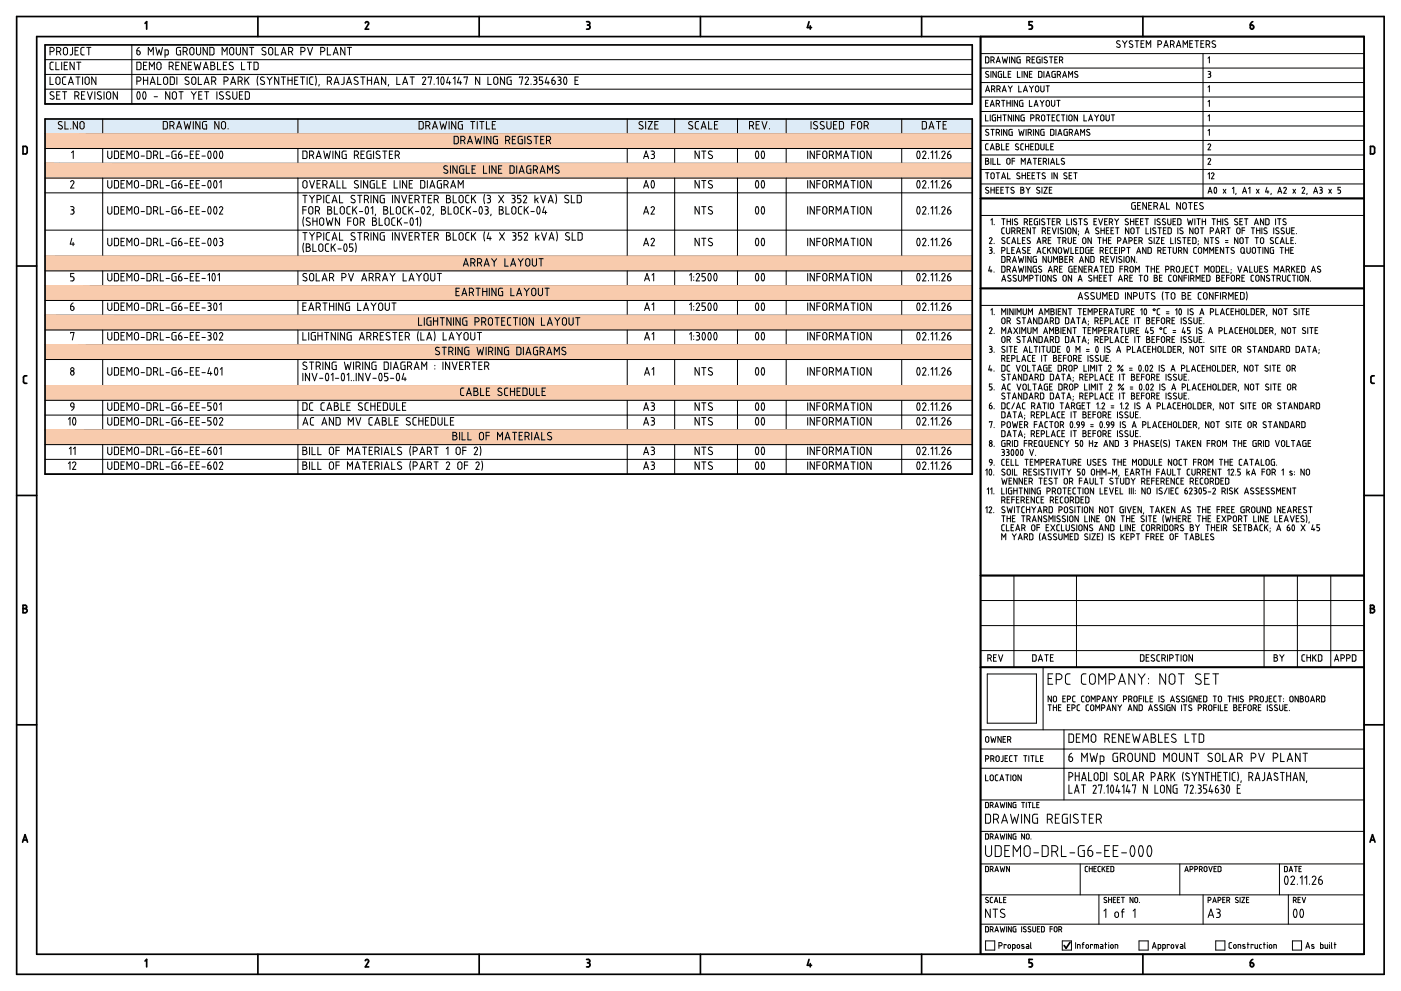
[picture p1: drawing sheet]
<svg xmlns="http://www.w3.org/2000/svg" width="420mm" height="297mm" viewBox="0 0 420 297" stroke-linecap="round" stroke-linejoin="round" font-family="sans-serif">
<g fill="none" stroke="#000" stroke-width=".51">
<path d="M5 5h410.1v287h-410.1zM11 11h398.1v275h-398.1zM13.5 13.5h278.1v17.7h-278.1zM43.5 7l.5-.5v2.2M77.3 5v6M109.6 6.9a.51 .51 0 0 1 .6-.4 .51 .51 0 0 1 .3 .7l-.9 1.5h1M143.7 5v6M175.9 6.5h.5a.5 .5 0 0 1 .5 .5 .5 .5 0 0 1-.5 .5M176.2 7.5h.2M176.4 7.5l.4 .2v.8l-.9 .2M210.1 5v6M242.6 6.5l-.5 1.8h1.3"/>
<path d="M243 7.7v1M276.4 5v6M294.1 11v275M309.6 6.5h-1v1l.8 .1 .2 .4M309.6 8v.3M309.6 8.2l-.2 .5h-.8M342.8 5v6M375 7.5h.5a.58 .58 0 0 1 .6 .5 .58 .58 0 0 1-.5 .6 .58 .58 0 0 1-.6-.4zM375.7 6.5l-.5 .4-.2 .6M13.5 35.7h278.1v106.4h-278.1zM6.9 43.9h.8l.4 .2 .1 1.5-.3 .5h-1zM294.1 59.5h115"/>
<path d="M412.2 44.4v1.2M412.2 44.4l-.2-.4-1-.1v2.2h1l.2-.5M5 79.7h6M409.1 79.7h6M294.1 86.4h115M7.5 114.9h.5M7.5 112.6h.5M7.5 112.6l-.5 .5 .1 1.6 .4 .2M411.6 114.9h.5M411.6 112.6h.5M411.6 112.6l-.5 .5 .1 1.6 .4 .2M5 148.5h6"/>
<path d="M409.1 148.5h6M294.1 172.5h115M6.9 182.4h.6M7.5 181.4a.5 .5 0 0 1 .5 .5 .5 .5 0 0 1-.5 .5 .63 .63 0 0 1 .7 .6 .63 .63 0 0 1-.7 .7M7.5 181.4h-.6v2.3h.6M411 181.4h.6a.5 .5 0 0 1 .5 .5 .5 .5 0 0 1-.5 .5 .62 .62 0 0 1 .6 .6 .62 .62 0 0 1-.6 .7h-.6zM411 182.4h.6M5 217.3h6M294.1 200h115M409.1 217.3h6M6.8 252.4l.7-2.2 .8 2.2M7 251.8h1.1"/>
<path d="M410.9 252.4l.7-2.2 .8 2.2M411.1 251.8h1.1M43.5 288.1l.5-.5v2.2M77.3 286v6M109.6 288a.51 .51 0 0 1 .6-.4 .51 .51 0 0 1 .3 .7M110.5 288.3l-.9 1.5h1M143.7 286v6M175.9 287.6h.5a.5 .5 0 0 1 .5 .5 .5 .5 0 0 1-.5 .5M175.9 289.8h.5M176.2 288.6h.2M176.4 288.6a.57 .57 0 0 1 .5 .7l-.5 .5M210.1 286v6"/>
<path d="M242.6 287.6l-.5 1.7h1.3M243 288.8v1M276.4 286v6M308.6 289.8h.5M309.6 287.6h-1v1h.8l.2 .5M309.6 289.1v.2M309.6 289.3l-.5 .5M320.9 282.4l-1.2 1.8-.6-.8M342.8 286v6M375 288.6h.5a.58 .58 0 0 1 .6 .4 .58 .58 0 0 1-.5 .7 .58 .58 0 0 1-.6-.4zM375.7 287.6l-.5 .3-.2 .7"/>
</g>
<g fill="none" stroke="#000" stroke-width=".3">
<path d="M13.5 17.9h278.1M15.6 14.2h-.6v2.3M15.6 14.2a.63 .63 0 0 1 .7 .6 .63 .63 0 0 1-.7 .7h-.6M16 18.6l-.7 .1-.3 .4 .1 1.5 .9 .3M16.8 18.6v2.3h1M17.6 14.2a.63 .63 0 0 1 .7 .6 .63 .63 0 0 1-.7 .7h-.6M17.6 14.2h-.6v2.3M17.8 15.5l.4 1M18.5 18.6v2.3M19 14.8a.63 .63 0 0 1 .6-.6 .63 .63 0 0 1 .7 .6v1a.63 .63 0 0 1-.7 .7 .63 .63 0 0 1-.6-.7M19 14.8v1M19.3 19.6h.7"/>
<path d="M20.3 18.6h-1v2.3h1M21.8 14.2l-.1 2-.7 .3M22.2 18.6v2.3l-1.2-2.3v2.3M22.5 15.2h.8M23 18.6h1.3M23.5 14.2h-1v2.3h1M23.6 18.6v2.3M24.8 14.2l-.5 .3v1.5l.2 .4 .8 .1M24.8 14.2h.5M26 14.2h1.3M26.6 14.2v2.3M39.5 13.5v17.7"/>
<path d="M41 15.2l.8 .1 .2 .4M41 15.2v.8a.53 .53 0 0 0 .7 .4 .53 .53 0 0 0 .3-.7M41 18.6h.8l.4 .3 .1 1.5-.3 .4-1 .1zM41.8 14.2l-.5 .4-.3 .6M43 19.6h.8M44 18.6h-1v2.3h1M44.5 16.5v-2.3l.7 1.3 .8-1.3v2.3M46.7 14.2l.5 2.3 .5-1.5 .5 1.5 .5-2.3M47.2 18.8l.5-.2 .4 .2 .2 1.5a.63 .63 0 0 1-.6 .6 .63 .63 0 0 1-.7-.6zM49.5 16.5l.9-.2 .1-1-.2-.3h-.8v2.2M50.7 19.9h.7a.63 .63 0 0 0 .6-.6 .63 .63 0 0 0-.6-.7h-.7v2.3M51.5 19.9l.5 1"/>
<path d="M52.7 19.6h.8M53.4 14.2l-.5 .5 .1 1.5 .4 .3M53.4 14.2h.8M53.7 18.6h-1v2.3h1M53.8 15.2h.4v1.3h-.8M55.5 14.2h-.6v2.3M55.5 14.2a.63 .63 0 0 1 .7 .6 .63 .63 0 0 1-.7 .7h-.6M55.7 15.5l.5 1M55.7 18.6v2.3l-1.2-2.3v2.3M56.5 19.6h.7M57.1 14.4l.4-.2 .5 .2 .2 1.4a.63 .63 0 0 1-.7 .7 .63 .63 0 0 1-.6-.7zM57.5 18.6h-1v2.3h1"/>
<path d="M58.2 18.6l.5 2.3 .5-1.5 .5 1.5 .5-2.3M58.9 14.2v1.6a.63 .63 0 0 0 .6 .7 .63 .63 0 0 0 .7-.7v-1.6M62.2 14.2v2.3l-1.3-2.3v2.3M63.2 18.6h.7a.5 .5 0 0 1 .5 .5 .5 .5 0 0 1-.5 .5 .63 .63 0 0 1 .6 .7 .63 .63 0 0 1-.6 .6h-.7zM63.2 19.6h.7M63.7 14.2h-.8v2.3h.8l.4-.3 .1-1.5-.5-.5M65.2 18.6v2.3h1M66.6 16.5v-2.3l.8 1.3 .7-1.3v2.3M67 19.6h.7M68 18.6h-1v2.3h1M69 14.4l.5-.2 .4 .2 .2 1.4a.63 .63 0 0 1-.6 .7 .63 .63 0 0 1-.6-.7zM69.9 18.8a.59 .59 0 0 0-.9-.1 .59 .59 0 0 0 0 .9l.7 .3a.57 .57 0 0 1 .1 .9 .57 .57 0 0 1-.8 0l-.3-.2"/>
<path d="M70.9 14.2v1.6a.63 .63 0 0 0 .6 .7 .63 .63 0 0 0 .6-.7v-1.6M72.4 18.6v2.3h1M74.1 14.2v2.3l-1.2-2.3v2.3M74.2 18.6h1.2M74.8 18.6v2.3M74.9 14.2h1.2M75.5 14.2v2.3M76.2 18.6h.7l.5 .3v1.5l-.2 .4-1 .1zM79.7 14.3a.59 .59 0 0 0-.9 0 .59 .59 0 0 0 0 .9l.7 .3a.57 .57 0 0 1 .1 .9 .57 .57 0 0 1-.8-.1l-.2-.1M80.7 14.4l.5-.2 .4 .2 .2 1.4a.63 .63 0 0 1-.6 .7 .63 .63 0 0 1-.6-.7zM82.5 14.2v2.3h1M84.3 16.5l.7-2.3 .8 2.3"/>
<path d="M84.5 15.8h1.1M87.2 14.2a.63 .63 0 0 1 .6 .6 .63 .63 0 0 1-.6 .7h-.6M87.2 14.2h-.6v2.3M87.3 15.5l.5 1M90.9 14.2a.63 .63 0 0 1 .6 .6 .63 .63 0 0 1-.6 .7h-.7M90.9 14.2h-.7v2.3M92.2 14.2l.8 2.3 .7-2.3M96.8 14.2h-.6v2.3M96.8 14.2a.63 .63 0 0 1 .6 .6 .63 .63 0 0 1-.6 .7h-.6M98.2 14.2v2.3h1M99.9 16.5l.8-2.3 .7 2.3M100.1 15.8h1.1"/>
<path d="M103.4 14.2v2.3l-1.2-2.3v2.3M104.2 14.2h1.2M104.8 14.2v2.3M294.1 16.1h115M295.6 17.1l.9 .2 .1 1.2-.2 .3-.8 .1zM297.2 18.1h.5a.5 .5 0 0 0 .5-.5 .5 .5 0 0 0-.5-.5h-.5v1.8M297.8 18.1l.4 .8M298.8 18.9l.6-1.8 .6 1.8M298.9 18.4h.9M300.6 17.1l.4 1.8 .4-1.2 .4 1.2 .4-1.8M302.8 17.1v1.8M304.4 17.1v1.8l-1-1.8v1.8"/>
<path d="M306 17.1l-1 .2v1.2l.2 .3 .8 .1v-1h-.3M307.9 18.1h.5a.5 .5 0 0 0 .5-.5 .5 .5 0 0 0-.5-.5h-.5v1.8M308.5 18.1l.4 .8M309.5 17.9h.6M310.3 17.1h-.8v1.8h.8M311.9 17.1l-.9 .2-.1 1.2 .2 .3 .8 .1v-1h-.3M312.5 17.1v1.8M313.9 18.1a.45 .45 0 0 1 .1 .7 .45 .45 0 0 1-.7 0l-.2-.1M314 17.2a.48 .48 0 0 0-.7-.1 .48 .48 0 0 0 0 .7l.6 .3M314.7 17.1h1M315.2 17.1v1.8M316.3 17.9h.6"/>
<path d="M317.1 17.1h-.8v1.8h.8M317.7 18.1h.5a.5 .5 0 0 0 .5-.5 .5 .5 0 0 0-.5-.5h-.5v1.8M318.3 18.1l.4 .8M335.9 12.3a.53 .53 0 0 0-.8 0 .53 .53 0 0 0 0 .8l.6 .3a.5 .5 0 0 1 .1 .7 .5 .5 0 0 1-.7 0l-.2-.1M336.6 12.2l.7 .9M337.3 13.1v1.1M338 12.2l-.7 .9M339.6 12.3a.53 .53 0 0 0-.7 0 .53 .53 0 0 0 0 .8l.6 .3a.5 .5 0 0 1 .1 .7 .5 .5 0 0 1-.8 0l-.2-.1M340.4 12.2h1.1M341 12.2v2M342.2 13.1h.7M343.1 12.2h-.9v2h.9"/>
<path d="M343.8 14.2v-2l.6 1.1 .7-1.1v2M347.3 13.3h.5a.56 .56 0 0 0 .6-.5 .56 .56 0 0 0-.6-.6h-.5v2M349 14.2l.7-2 .7 2M349.2 13.7h1M351 13.3h.6M351.6 12.2a.56 .56 0 0 1 .5 .6 .56 .56 0 0 1-.5 .5M351.6 12.2h-.6v2M351.7 13.3l.4 .9M352.8 14.2l.7-2 .6 2M353 13.7h1M354.8 14.2v-2l.7 1.1 .7-1.1v2M356.8 13.1h.7"/>
<path d="M357.7 12.2h-.9v2h.9M358.4 12.2h1.1M358.9 12.2v2M360.2 13.1h.6M360.8 16.1v43.4M361 12.2h-.8v2h.8M361.7 13.3h.6a.56 .56 0 0 0 .5-.5 .56 .56 0 0 0-.5-.6h-.6v2M362.3 17.5l.4-.4v1.8M362.4 13.3l.4 .9M364.5 12.3a.53 .53 0 0 0-.8 0 .53 .53 0 0 0 0 .8l.7 .3a.5 .5 0 0 1 0 .7 .5 .5 0 0 1-.7 0l-.2-.1M13.5 26.7h278.1M13.5 22.3h278.1"/>
<path d="M13.5 31.2h278.1M15 23.1v2.2h1M16.1 27.6a.59 .59 0 0 0-.8 0 .59 .59 0 0 0 0 .8l.7 .4a.57 .57 0 0 1 .1 .8 .57 .57 0 0 1-.9 0l-.2-.1M16.8 23.7a.63 .63 0 0 1 .6-.6 .63 .63 0 0 1 .6 .6v1a.63 .63 0 0 1-.6 .6 .63 .63 0 0 1-.6-.6M16.8 23.7v1M17 28.5h.8M18 27.5h-1v2.2h1M18.6 36.5a.59 .59 0 0 0-.9 0 .59 .59 0 0 0 .1 .9l.7 .3a.57 .57 0 0 1 .1 .9 .57 .57 0 0 1-.9 0l-.2-.2M18.8 27.5h1.2M19.4 27.5v2.2M19.5 36.4v2.3h1M19.7 23.1h-.7l-.2 .5v1.5l.9 .2"/>
<path d="M20.5 25.3l.8-2.2 .7 2.2M20.7 24.7h1.1M21.2 38.5v.2M22.4 28.7h.7a.63 .63 0 0 0 .6-.6 .63 .63 0 0 0-.6-.6h-.7v2.2M22.8 23.1h1.2M23.2 28.7l.5 1M23.2 36.4v2.3l-1.2-2.3v2.3M23.4 23.1v2.2M24.2 36.6l.4-.2 .4 .2 .2 1.4a.63 .63 0 0 1-.6 .7 .63 .63 0 0 1-.6-.7zM24.4 28.5h.8M24.8 23.1v2.2M25.4 27.5h-1v2.2h1"/>
<path d="M25.7 23.2l.4-.1 .5 .1 .2 1.5a.63 .63 0 0 1-.7 .6 .63 .63 0 0 1-.6-.6zM26.2 27.5l.7 2.2 .8-2.2M28.4 27.5v2.2M28.8 23.1v2.2l-1.3-2.2v2.2M30.3 27.6a.59 .59 0 0 0-.9 0 .59 .59 0 0 0 .1 .8l.7 .4a.57 .57 0 0 1 .1 .8 .57 .57 0 0 1-.9 0l-.2-.1M30.8 35.7v4.4M31.2 27.5v2.2M32.1 27.7l.5-.2 .4 .2 .2 1.4a.63 .63 0 0 1-.6 .6 .63 .63 0 0 1-.7-.6zM35.2 27.5v2.2l-1.2-2.2v2.2M41 24.3h.7a.63 .63 0 0 0 .6-.6 .63 .63 0 0 0-.6-.6h-.7v2.2M41.3 27.6l.1-.1a1.28 1.28 0 0 1 .5 1.9l-.2 .3a1.28 1.28 0 0 1-.5-1.9zM43 23.1v2.2"/>
<path d="M43 24.1h1.3M43 27.6l.1-.1a1.28 1.28 0 0 1 .5 1.9l-.2 .3a1.28 1.28 0 0 1-.5-1.9zM44.3 23.1v2.2M44.8 20.9v-2.3l.8 1.3 .7-1.3v2.3M45 25.3l.8-2.2 .7 2.2M45.3 24.7h1M46.2 29h1M47.3 23.1v2.2h1M49 36.4h.7l.4 .3 .1 1.5-.2 .4-1 .1zM49.2 23.2l.5-.1 .4 .1 .2 1.5a.63 .63 0 0 1-.6 .6 .63 .63 0 0 1-.7-.6zM50.9 27.5v2.2l-1.2-2.2v2.2M51 37.7h.6"/>
<path d="M51.6 37.7a.63 .63 0 0 0 .6-.7 .63 .63 0 0 0-.6-.6h-.6v2.3M51.7 37.7l.5 1M51.9 27.7l.4-.2 .4 .2 .2 1.4a.63 .63 0 0 1-.6 .6 .63 .63 0 0 1-.6-.6zM52.3 23.6l-.3-.5h-.9v2.2l.9-.1 .3-.4M52.3 23.6v1.2M53 38.7l.7-2.3 .8 2.3M53 23.1v2.2M53.2 38h1.1M53.7 27.5h1.2M54.3 27.5v2.2M55.2 36.4l.5 2.3 .5-1.5 .5 1.5 .5-2.3M56.6 23.2a.59 .59 0 0 0-.9-.1 .59 .59 0 0 0 .1 .9l.7 .4a.57 .57 0 0 1 .1 .8 .57 .57 0 0 1-.9 0l-.2-.1"/>
<path d="M57.4 27.5l.7 1M57.7 23.2l.4-.1 .4 .1 .2 1.5a.63 .63 0 0 1-.6 .6 .63 .63 0 0 1-.6-.6zM58 36.4v2.3M58.1 28.5v1.2M58.9 27.5l-.8 1M59.5 23.1v2.2h1M59.6 28.5h.8M60 36.4v2.3l-1.3-2.3v2.3M60.6 27.5h-1v2.2h1M61 20.9l.7-2.3 .8 2.3M61.2 20.3h1.1M61.2 36.4h.8"/>
<path d="M61.2 36.4l-.5 .5 .1 1.5 .4 .3M61.2 25.3l.8-2.2 .7 2.2M61.4 27.5h1.2M61.4 24.7h1.1M61.6 37.4h.4v1.3h-.8M62 27.5v2.2M63.5 24.3h.6a.63 .63 0 0 0 .6-.6 .63 .63 0 0 0-.6-.6h-.6v2.2M64.2 24.3l.5 1M65 27.5v2.2M65.7 36.4v2.3l-1.3-2.3v2.3M66.6 36.6l.4-.2 .5 .2 .2 1.4a.63 .63 0 0 1-.7 .7 .63 .63 0 0 1-.6-.7zM66.9 27.6a.59 .59 0 0 0-.8 0 .59 .59 0 0 0 0 .8l.7 .4a.57 .57 0 0 1 .1 .8 .57 .57 0 0 1-.9 0l-.2-.1"/>
<path d="M67.2 24.3h.6a.63 .63 0 0 0 .6-.6 .63 .63 0 0 0-.6-.6h-.6v2.2M68.4 38.5v.2M68.9 27.6a.59 .59 0 0 0-.8 0 .59 .59 0 0 0 0 .8l.7 .4a.57 .57 0 0 1 .1 .8 .57 .57 0 0 1-.9 0l-.2-.1M69.2 25.3l.7-2.2 .8 2.2M69.4 24.7h1.1M69.8 27.5v1.6a.63 .63 0 0 0 .6 .6 .63 .63 0 0 0 .6-.6l.1-1.6M71.4 24.3h.6a.63 .63 0 0 0 .7-.6 .63 .63 0 0 0-.7-.6h-.6v2.2M71.8 28.5h.8M72.2 24.3l.5 1M72.8 27.5h-1v2.2h1M73.4 23.1v2.2M73.6 27.5h.7l.4 .2 .1 1.5-.2 .5h-1z"/>
<path d="M73.9 23.9l.8 1.4M74.7 23.1l-1.3 1.3M77.4 22.8a3.9 3.9 0 0 0 0 2.8M79.2 23.2a.59 .59 0 0 0-.8-.1 .59 .59 0 0 0 0 .9l.7 .4a.57 .57 0 0 1 .1 .8 .57 .57 0 0 1-.9 0l-.2-.1M80.1 23.1l.8 1M80.9 24.1v1.2M81.6 23.1l-.7 1M83.6 23.1v2.2l-1.2-2.2v2.2M84.4 23.1h1.2M85 23.1v2.2M86.4 24.1h1.2M86.4 23.1v2.2"/>
<path d="M87.6 23.1v2.2M88.4 24.1h.7M89.3 35.7v4.4M89.4 23.1h-1v2.2h1M90.1 23.1h1.3M90.7 23.1v2.2M92.1 23.1v2.2M93.9 23.1h-.8l-.2 .5v1.5l1 .2M94.6 22.8a3.9 3.9 0 0 1 0 2.8M95.7 25.3l-.1 .5M98.2 24.3h.6a.63 .63 0 0 0 .6-.6 .63 .63 0 0 0-.6-.6h-.6v2.2M98.9 24.3l.5 1"/>
<path d="M100.2 25.3l.7-2.2 .8 2.2M100.4 24.7h1.1M103.2 23.1l-.1 2-.7 .2M103.9 25.3l.8-2.2 .7 2.2M104.1 24.7h1.1M107.3 23.2a.59 .59 0 0 0-.9-.1 .59 .59 0 0 0 0 .9l.8 .4a.57 .57 0 0 1 .1 .8 .57 .57 0 0 1-.9 0l-.2-.1M108.2 23.1h1.2M108.8 23.1v2.2M110.2 24.1h1.2M110.2 23.1v2.2M111.4 23.1v2.2M112.2 25.3l.7-2.2 .8 2.2"/>
<path d="M112.4 24.7h1.1M115.7 23.1v2.2l-1.3-2.2v2.2M116.6 25.3l-.2 .5M119 23.1v2.2h1M120.8 25.3l.7-2.2 .8 2.2M120.9 24.7h1.1M123 23.1h1.2M123.6 23.1v2.2M125.7 36.4h.7l.5 .3v1.5l-.2 .4-1 .1zM126.7 23.4a.51 .51 0 0 1 .7-.3 .51 .51 0 0 1 .2 .7l-.9 1.5h1M127.7 37.7h.6M128.3 37.7a.63 .63 0 0 0 .6-.7 .63 .63 0 0 0-.6-.6h-.6v2.3"/>
<path d="M128.4 23.3v-.2h1l-.5 2.2M128.4 37.7l.5 1M129.7 38.7l.7-2.3 .8 2.3M129.9 38h1.1M130.2 25.2v.1M130.9 23.6l.5-.5v2.2M131.9 36.4l.5 2.3 .5-1.5 .5 1.5 .5-2.3M132.4 23.2l.1-.1a1.28 1.28 0 0 1 .5 1.9l-.2 .3a1.28 1.28 0 0 1-.5-1.9zM134.4 23.1l-.5 1.7h1.3M134.7 36.4v2.3M134.8 24.3v1M135.9 23.6l.5-.5v2.2"/>
<path d="M136.7 36.4v2.3l-1.3-2.3v2.3M137.7 23.1l-.5 1.7h1.2M138.1 24.3v1M138.7 36.4h-.8l-.4 .3-.1 1.5 .3 .4 1 .1v-1.3h-.4M139.2 23.3v-.2h1l-.5 2.2M141.1 36.4h1.3M141.8 36.4v2.3M143.1 36.4v2.3M143.9 23.1v2.2l-1.3-2.2v2.2M143.9 36.4h1.2M144.5 36.4v2.3M145.9 36.4v2.3h1"/>
<path d="M146.3 23.1v2.2h1M147.6 37.4h.8M148.6 36.4h-1v2.3h1M149.3 23.7v1M149.3 23.7a.63 .63 0 0 0-.6-.6 .63 .63 0 0 0-.6 .6v1a.63 .63 0 0 0 .6 .6 .63 .63 0 0 0 .6-.6M151.3 23.1v2.2l-1.2-2.2v2.2M153.3 23.1h-.7l-.5 .2v1.5l.2 .4 1 .1v-1.2h-.3M155.8 23.3v-.2h1l-.5 2.2M157.5 23.4a.51 .51 0 0 1 .7-.3 .51 .51 0 0 1 .2 .7l-.9 1.5h1M159.3 25.2v.1M160 23.1h.5a.5 .5 0 0 1 .5 .5 .5 .5 0 0 1-.5 .5M160.3 24.1h.2"/>
<path d="M160.5 24.1l.5 .5M161 24.8l-.2 .4-.8 .1M161 24.6v.2M162.8 23.1h-1v1h.5a.64 .64 0 0 1 .5 .6 .64 .64 0 0 1-.5 .6h-.5M164 23.1l-.5 1.7h1.3M164.4 24.3v1M165.5 24.8v-.7h.5a.58 .58 0 0 1 .6 .4 .58 .58 0 0 1-.4 .7 .58 .58 0 0 1-.7-.4M166.3 23.1l-.6 .3-.2 .7M167.3 23.1h.5a.5 .5 0 0 1 .5 .5 .5 .5 0 0 1-.5 .5M167.5 24.1h.3M167.8 24.1a.64 .64 0 0 1 .5 .6 .64 .64 0 0 1-.5 .6h-.5M169.3 23.2l.1-.1a1.28 1.28 0 0 1 .5 1.9l-.2 .3a1.28 1.28 0 0 1-.5-1.9z"/>
<path d="M172.4 24.1h.8M173.4 23.1h-1v2.2h1M188.1 35.7v4.4M192.8 36.5a.59 .59 0 0 0-.9 0 .59 .59 0 0 0 0 .9l.7 .3a.57 .57 0 0 1 .1 .9 .57 .57 0 0 1-.8 0l-.3-.2M193.6 36.4v2.3M194.4 36.4h1.2l-1.2 2.3h1.2M196.4 37.4h.7M197.4 36.4h-1v2.3h1M202.3 35.7v4.4M207.6 36.5a.59 .59 0 0 0-.8 0 .59 .59 0 0 0 0 .9l.7 .3a.57 .57 0 0 1 .1 .9 .57 .57 0 0 1-.9 0l-.2-.2M209.5 36.4l-.7 .1-.3 .4 .1 1.5 .9 .3M210.3 38.7l.7-2.3 .8 2.3"/>
<path d="M210.5 38h1.1M212.5 36.4v2.3h1M214.3 37.4h.7M215.3 36.4h-1v2.3h1M221.2 35.7v4.4M224.8 37.7h.6M225.4 37.7a.63 .63 0 0 0 .6-.7 .63 .63 0 0 0-.6-.6h-.6v2.3M225.5 37.7l.5 1M226.8 37.4h.7M227.8 36.4h-1v2.3h1M228.5 36.4l.8 2.3 .7-2.3M230.8 38.5v.2"/>
<path d="M235.8 35.7v4.4M243.2 36.4v2.3M245.1 36.5a.59 .59 0 0 0-.9 0 .59 .59 0 0 0 0 .9l.8 .3a.57 .57 0 0 1 .1 .9 .57 .57 0 0 1-.9 0l-.2-.2M247.1 36.5a.59 .59 0 0 0-.9 0 .59 .59 0 0 0 .1 .9l.7 .3a.57 .57 0 0 1 .1 .9 .57 .57 0 0 1-.9 0l-.2-.2M248 36.4v1.6a.63 .63 0 0 0 .6 .7 .63 .63 0 0 0 .6-.7v-1.6M250 37.4h.7M251 36.4h-1v2.3h1M252.5 36.4h-.8v2.3h.8M252.5 36.4l.5 .5-.1 1.5-.4 .3M255.4 37.4h1M256.4 36.4h-1v2.3M257.4 36.6l.4-.2 .4 .2 .2 1.4a.63 .63 0 0 1-.6 .7 .63 .63 0 0 1-.6-.7z"/>
<path d="M259.2 37.7h.6M259.8 37.7a.63 .63 0 0 0 .6-.7 .63 .63 0 0 0-.6-.6h-.6v2.3M259.9 37.7l.5 1M270.4 35.7v4.4M276.6 36.4h.7l.5 .3v1.5l-.2 .4-1 .1zM278.6 38.7l.7-2.3 .8 2.3M278.8 38h1.1M280.8 36.4h1.3M281.5 36.4v2.3M282.9 37.4h.7M283.8 36.4h-.9v2.3h.9M294.1 20.4h115"/>
<path d="M294.1 24.7h115M294.1 29.1h115M294.1 33.4h115M294.1 37.8h115M295.6 34.4v1.8h.8M295.6 27.5l.6-1.8 .6 1.8M295.6 30.9h.6M295.7 27.1h.9M296.4 22.4a.45 .45 0 0 1 0 .7 .45 .45 0 0 1-.6 0l-.2-.1M296.4 30.1h-.8v1.8h.8M296.5 21.5a.48 .48 0 0 0-.7 0 .48 .48 0 0 0 0 .7l.6 .3M296.5 38.9a.47 .47 0 0 0-.7-.1 .47 .47 0 0 0 0 .7l.6 .3a.45 .45 0 0 1 0 .7 .45 .45 0 0 1-.6 0l-.2-.1"/>
<path d="M297 34.4v1.8M297 31.9l.6-1.8 .6 1.8M297.1 31.4h.9M297.2 21.4v1.8M297.2 38.8h1M297.4 26.8l.5-.1a.5 .5 0 0 0 .5-.5 .5 .5 0 0 0-.5-.5h-.5v1.8M297.6 34.8l.2 1.4h.8v-1h-.3M297.7 38.8v1.8M298 26.7l.4 .8M298.6 34.4l-.8 .1-.2 .3M298.8 31.1h.5a.5 .5 0 0 0 .5-.5 .5 .5 0 0 0-.5-.5h-.5v1.8M298.8 39.8h.5a.5 .5 0 0 0 .5-.5 .5 .5 0 0 0-.5-.5h-.5v1.8"/>
<path d="M298.8 21.4v1.8l-1-1.8v1.8M299 26.8l.5-.1a.5 .5 0 0 0 .5-.5 .5 .5 0 0 0-.5-.5h-.5v1.8M299.2 35.2h1M299.2 34.4v1.8M299.4 31.1l.4 .8M299.4 39.8l.4 .8M299.6 26.7l.4 .8M300.1 22.2h.3v1h-.6M300.2 34.4v1.8M300.4 21.4l-1 .2v1.2l.4 .4M300.4 38.8v1.8M300.4 30.1h1"/>
<path d="M300.6 27.5l.6-1.8 .6 1.8M300.7 27.1h.9M300.8 34.4h1M300.9 30.1v1.8M301 21.4v1.8h.8M301.3 34.4v1.8M302 38.8v1.8l-1-1.8v1.8M302 30.9h1M302 30.1v1.8M302.4 22.2h.6M302.4 25.7l.6 .8M302.6 39.2l.2 1.3 .8 .1v-1h-.3"/>
<path d="M303 26.5v1M303 30.1v1.8M303.2 21.4h-.8v1.8h.8M303.4 34.4v1.8l-1-1.8v1.8M303.6 38.8h-.8l-.2 .4M303.6 25.7l-.6 .8M303.6 30.1v1.8M304 34.4v1.8M305.1 21.4v1.8h.8M305.2 30.1v1.8l-1-1.8v1.8M305.5 25.7v1.8h.8M305.5 38.8l.4 1.8 .4-1.2 .4 1.2 .4-1.8"/>
<path d="M305.6 34.4v1.8l-1-1.8v1.8M306.2 34.8l.2 1.4h.8v-1h-.3M306.5 21.4v1.8M306.8 30.1l-1 .2v1.2l.2 .3 .8 .1v-1h-.3M306.9 27.5l.6-1.8 .6 1.8M307.1 27.1h.9M307.2 34.4l-.8 .1-.2 .3M307.7 38.8v1.8M308.1 21.4v1.8l-1-1.8v1.8M308.3 39.8h.5a.5 .5 0 0 0 .5-.5 .5 .5 0 0 0-.5-.5h-.5v1.8M308.7 30.1v1.8h.8M308.7 22.2h.6"/>
<path d="M308.7 25.7l.6 .8M308.9 39.8l.4 .8M309.1 35.4h.5a.5 .5 0 0 0 .5-.5 .5 .5 0 0 0-.5-.5h-.5v1.8M309.3 26.5v1M309.5 21.4h-.8v1.8h.8M309.9 25.7l-.6 .8M309.9 38.8v1.8M310.1 31.9l.6-1.8 .6 1.8M310.3 31.4h.8M310.6 26a.5 .5 0 0 1 .6-.2 .5 .5 0 0 1 .3 .4v.8a.5 .5 0 0 1-.5 .5 .5 .5 0 0 1-.5-.5zM310.7 35.4h.5a.5 .5 0 0 0 .5-.5 .5 .5 0 0 0-.5-.5h-.5v1.8M311.3 35.4l.4 .8"/>
<path d="M311.5 38.8v1.8l-1-1.8v1.8M311.9 30.1l.6 .8M312.1 23.2h-.6v-1.8l.9 .2 .1 1.2-.4 .4M312.1 25.7v1.3a.5 .5 0 0 0 .5 .5 .5 .5 0 0 0 .5-.5v-1.3M312.1 39.2l.2 1.3 .8 .1v-1h-.3M312.5 30.9v1M312.6 34.5a.5 .5 0 0 1 .7 .4v.8a.5 .5 0 0 1-.5 .5 .5 .5 0 0 1-.5-.5v-.8zM313.1 21.4v1.8M313.1 38.8h-.8l-.2 .4M313.1 30.1l-.6 .8M313.7 23.2l.6-1.8 .6 1.8M313.7 30.6a.5 .5 0 0 1 .5-.5 .5 .5 0 0 1 .5 .5v.8a.5 .5 0 0 1-.5 .5 .5 .5 0 0 1-.5-.5"/>
<path d="M313.7 25.7h1M313.7 30.6v.8M313.8 22.7h.9M313.9 34.4h1M314.2 25.7v1.8M314.4 34.4v1.8M315.3 30.1v1.3a.5 .5 0 0 0 .5 .5 .5 .5 0 0 0 .5-.5v-1.3M315.5 35.2h.6M316.1 39.2l-.2-.4h-.8v1.8l.9-.2 .1-1.2M316.2 22.2h.3v1h-.6M316.3 34.4h-.8v1.8h.8M316.5 21.4l-1 .2v1.2l.4 .4"/>
<path d="M316.7 38.8v1.8M316.9 34.8l.1 1.2 .3 .2M316.9 30.1h1M317.1 22.4h.5a.5 .5 0 0 0 .5-.5 .5 .5 0 0 0-.5-.5h-.5v1.8M317.3 34.4l-.4 .4M317.3 36.2h.4M317.3 34.4h.4M317.4 30.1v1.8M317.7 22.4l.4 .8M318.3 34.4h1M318.7 23.2l.6-1.8 .6 1.8M318.8 22.7h.9"/>
<path d="M318.8 34.4v1.8M319.1 39.2l.2 1.3 .8 .1v-1h-.3M319.9 34.4v1.8M320.1 38.8h-.8l-.2 .4M320.5 23.2v-1.8l.6 1 .6-1v1.8M320.7 39.8h.5a.5 .5 0 0 0 .5-.5 .5 .5 0 0 0-.5-.5h-.5v1.8M320.8 34.5a.49 .49 0 0 1 .7 .4v.8a.5 .5 0 0 1-.5 .5 .5 .5 0 0 1-.5-.5v-.8zM321.3 39.8l.4 .8M323.1 22.4a.45 .45 0 0 1 0 .7 .45 .45 0 0 1-.6 0l-.2-.1M323.1 34.4v1.8l-1-1.8v1.8M323.2 21.5a.48 .48 0 0 0-.7 0 .48 .48 0 0 0 0 .7l.6 .3M325.1 34.4v1.8h.8"/>
<path d="M326.5 36.2l.6-1.8 .6 1.8M326.6 35.7h.9M326.8 38.9a.47 .47 0 0 0-.7-.1 .47 .47 0 0 0 0 .7l.6 .3a.45 .45 0 0 1 0 .7 .45 .45 0 0 1-.6 0l-.2-.1M328.3 34.4l.6 .8M328.9 35.2v1M329.5 34.4l-.6 .8M330.1 34.9v.8M330.1 34.9a.5 .5 0 0 1 .5-.5 .5 .5 0 0 1 .5 .5v.8a.5 .5 0 0 1-.5 .5 .5 .5 0 0 1-.5-.5M331.7 34.4v1.3a.5 .5 0 0 0 .5 .5 .5 .5 0 0 0 .5-.5v-1.3M333.3 34.4h1M333.8 34.4v1.8M362.3 26.1l.4-.4v1.8"/>
<path d="M362.3 30.5l.4-.4v1.8M362.3 34.8l.4-.4v1.8M362.3 39.2l.4-.4v1.8M362.3 23.2h.4M362.3 21.4h.4M362.5 22.2h.2M362.7 21.4l.4 .4-.4 .4a.51 .51 0 0 1 .4 .5 .51 .51 0 0 1-.4 .5M13.5 40.1h278.1M13.5 44.5h278.1M13.5 48.9h278.1M13.5 53.4h278.1M13.5 57.8h278.1"/>
<path d="M21.3 54.4l-.1 .1M21.3 54.4a.5 .5 0 0 1 .6-.2 .5 .5 0 0 1 .2 .7l-.9 1.5h1M21.5 45.8l.5-.5v2.2M30.8 44.5v4.4M30.8 53.4v23.4M32.3 54.1v1.6a.63 .63 0 0 0 .6 .7 .63 .63 0 0 0 .7-.7M32.3 45.3v1.6M32.3 46.9a.63 .63 0 0 0 .6 .6 .63 .63 0 0 0 .7-.6M33.5 45.3v1.6M33.5 54.1v1.7M34.3 45.3h.8l.4 .2 .1 1.5-.3 .5h-1zM34.3 54.1h.8l.4 .3 .1 1.5-.3 .4-1 .1z"/>
<path d="M36.3 55.1h.8M36.3 46.3h.8M37.3 45.3h-1v2.2h1M37.3 54.1h-1v2.3h1M38.1 47.5v-2.2l.7 1.2 .8-1.2v2.2M38.1 56.4v-2.3l.7 1.3 .8-1.3v2.3M40.3 46.9v-1a.63 .63 0 0 1 .6-.6 .63 .63 0 0 1 .7 .6v1M40.3 46.9a.63 .63 0 0 0 .6 .6 .63 .63 0 0 0 .7-.6M40.5 54.3l.4-.2 .5 .2 .2 1.4a.63 .63 0 0 1-.7 .7 .63 .63 0 0 1-.6-.7zM42.3 46.8h1M42.3 55.6h1M44.1 45.3h.7l.4 .2 .1 1.5-.2 .5h-1z"/>
<path d="M44.1 54.1h.7l.4 .3 .1 1.5-.2 .4-1 .1zM46.1 55.4h.6a.63 .63 0 0 0 .6-.7 .63 .63 0 0 0-.6-.6h-.6v2.3M46.1 46.5h.6M46.7 46.5a.63 .63 0 0 0 .6-.6 .63 .63 0 0 0-.6-.6h-.6v2.2M46.8 46.5l.5 1M46.8 55.4l.5 1M48.1 45.3v2.2h1M48.1 54.1v2.3h1M49.8 46.8h1M49.8 55.6h1M52.1 45.3l-.5 .5v1.5l.5 .2M52.1 54.1l-.5 .5v1.5l.5 .3"/>
<path d="M52.1 45.3h.7M52.1 54.1h.7M52.4 55.1h.4v1.3h-.7M52.4 46.3h.4v1.2h-.7M53.6 46.3h.5a.58 .58 0 0 1 .6 .5 .58 .58 0 0 1-.5 .6 .58 .58 0 0 1-.6-.4zM53.6 55.1h.5a.58 .58 0 0 1 .6 .5 .58 .58 0 0 1-.5 .7 .58 .58 0 0 1-.6-.4zM54.3 45.3l-.5 .3-.2 .7M54.3 54.1l-.5 .4-.2 .6M55.3 46.8h1M55.3 55.6h1M57.1 55.1h.7M57.1 46.3h.7"/>
<path d="M58.1 45.3h-1v2.2h1M58.1 54.1h-1v2.3h1M58.8 55.1h.8M58.8 46.3h.8M59.8 45.3h-1v2.2h1M59.8 54.1h-1v2.3h1M60.6 46.8h1M60.6 55.6h1M62.6 45.4l.1-.1a1.28 1.28 0 0 1 .5 1.9l-.2 .3a1.28 1.28 0 0 1-.5-1.9zM62.6 54.2h.1a1.28 1.28 0 0 1 .5 1.8l-.2 .3a1.28 1.28 0 0 1-.5-1.8zM64.3 45.4l.1-.1a1.28 1.28 0 0 1 .5 1.9l-.2 .3a1.28 1.28 0 0 1-.5-1.9zM64.3 54.2h.1a1.28 1.28 0 0 1 .5 1.8l-.2 .3a1.28 1.28 0 0 1-.5-1.8z"/>
<path d="M65.8 54.6l.5-.5v2.3M66.1 45.4l.1-.1a1.28 1.28 0 0 1 .5 1.9l-.2 .3a1.28 1.28 0 0 1-.5-1.9zM89.3 44.5v4.4M89.3 53.4v23.4M90.8 45.3h.8l.4 .2 .1 1.5-.3 .5h-1zM90.8 54.8v1M90.8 58.5h1.3M90.8 54.7a.62 .62 0 0 1 .7-.6 .62 .62 0 0 1 .6 .7v.9a.63 .63 0 0 1-.6 .7 .63 .63 0 0 1-.7-.7M91.5 58.5v2.3M92.8 46.5h.7M92.8 54.1l.8 2.3 .7-2.3M92.8 58.5l.8 1"/>
<path d="M93.5 45.3h-.7v2.2M93.5 45.3a.63 .63 0 0 1 .6 .6 .63 .63 0 0 1-.6 .6M93.6 46.5l.5 1M93.6 59.5v1.3M94.3 58.5l-.7 1M94.8 47.5l.8-2.2 .7 2.2M95 46.9h1.1M95.1 59.8h.6a.63 .63 0 0 0 .6-.6 .63 .63 0 0 0-.6-.7h-.6v2.3M95.1 55.1h.7M96.1 54.1h-1v2.3h1M96.8 55.4h.7a.63 .63 0 0 0 .6-.7 .63 .63 0 0 0-.6-.6h-.7v2.3M97.1 45.3l.5 2.2 .5-1.5 .5 1.5 .5-2.2"/>
<path d="M97.1 58.5v2.3M97.6 55.4l.5 1M98.8 58.5l-.7 .1-.3 .5 .1 1.5 .9 .2M98.8 56.4l.8-2.3 .7 2.3M99 55.8h1.1M99.8 45.3v2.2M101.1 54.1v2.3h1M101.8 45.3v2.2l-1.2-2.2v2.2M101.8 58.5v2.3h1M102.8 54.1v2.3h1M103.8 45.3h-.7l-.4 .2-.1 1.5 .2 .5h1v-1.2h-.3M106.3 46.5h.6"/>
<path d="M106.4 58.7a.59 .59 0 0 0-.9-.1 .59 .59 0 0 0 .1 .9l.7 .4a.57 .57 0 0 1 .1 .8 .57 .57 0 0 1-.9 0l-.2-.2M106.6 55.1l.7 .3a.57 .57 0 0 1 .1 .9 .57 .57 0 0 1-.9 0l-.2-.2M106.9 46.5a.63 .63 0 0 0 .6-.6 .63 .63 0 0 0-.6-.6h-.6v2.2M107 46.5l.5 1M107.3 58.5h1.2M107.4 54.2a.59 .59 0 0 0-.9 0 .59 .59 0 0 0 0 .9M107.9 58.5v2.3M108.3 46.3h.7M108.3 54.1v2.3M109.3 59.8h.6a.63 .63 0 0 0 .6-.6 .63 .63 0 0 0-.6-.7h-.6v2.3M109.3 45.3h-1v2.2h1M110 45.8v1.2"/>
<path d="M110 59.8l.5 1M110.3 54.1v2.3l-1.3-2.3v2.3M110.9 46.3h.4v1.2h-1l-.3-.5M111.3 45.3h-1l-.3 .5M111.3 58.5v2.3M112 45.3v2.2M112.3 54.1h-.8l-.4 .3-.1 1.5 .3 .4 1 .1v-1.3h-.4M113 54.1v2.3h1M113.3 58.5v2.3l-1.3-2.3v2.3M113.9 45.4a.59 .59 0 0 0-.9-.1 .59 .59 0 0 0 .1 .9l.7 .4a.57 .57 0 0 1 .1 .8 .57 .57 0 0 1-.9 0l-.2-.1M114.8 55.1h.7M114.8 45.3h1.2"/>
<path d="M115.3 58.5h-.8l-.4 .3-.1 1.5 .3 .4 1 .1v-1.3h-.4M115.4 45.3v2.2M115.8 54.1h-1v2.3h1M116.8 46.3h.7M117.7 58.5v2.3M117.8 45.3h-1v2.2h1M118.2 54.1v2.3h1M118.5 46.5h.6M119.2 46.5a.63 .63 0 0 0 .6-.6 .63 .63 0 0 0-.6-.6h-.7v2.2M119.3 46.5l.5 1M119.7 58.5v2.3l-1.2-2.3v2.3M120 54.1v2.3"/>
<path d="M120.5 58.5l.7 2.3 .8-2.3M122 54.1v2.3l-1.3-2.3v2.3M122.7 55.1h.8M122.7 59.5h.8M123.7 54.1h-1v2.3h1M123.7 58.5h-1v2.3h1M124.5 59.8h.6a.63 .63 0 0 0 .6-.6 .63 .63 0 0 0-.6-.7h-.6v2.3M125.2 59.8l.5 1M126.2 54.1h.7l.4 .3 .1 1.5-.2 .4-1 .1zM126.5 58.5h1.2M127.1 58.5v2.3M128.2 54.1v2.3"/>
<path d="M128.5 59.5h.7M128.9 56.4l.7-2.3 .8 2.3M129.1 55.8h1.1M129.5 58.5h-1v2.3h1M130.2 59.8h.6a.63 .63 0 0 0 .7-.6 .63 .63 0 0 0-.7-.7h-.6v2.3M131 59.8l.5 1M132.4 54.1h-.7l-.5 .3v1.5l.2 .4 1 .1v-1.3h-.4M133.2 55.4h.6a.63 .63 0 0 0 .6-.7 .63 .63 0 0 0-.6-.6h-.6v2.3M133.3 50.7l.8 .3a.57 .57 0 0 1 .1 .9 .57 .57 0 0 1-.9-.1l-.2-.1M133.9 58.5h.6a.5 .5 0 0 1 .5 .5 .5 .5 0 0 1-.5 .5 .62 .62 0 0 1 .7 .7 .62 .62 0 0 1-.7 .6h-.6zM133.9 55.4l.5 1M133.9 59.5h.6"/>
<path d="M134.2 49.8a.59 .59 0 0 0-.9 0 .59 .59 0 0 0 0 .8M135.1 49.7v2.2M135.1 56.4l.8-2.3 .8 2.3M135.4 55.8h1M135.9 58.5v2.3h1M136.2 40.9l.8-.1 .4 .3 .1 1.5-.3 .4-1 .1zM137.1 49.7v2.2l-1.3-2.2v2.2M137.4 56.4v-2.3l.8 1.3 .7-1.3v2.3M137.8 58.7l.5-.2 .4 .2 .2 1.5a.63 .63 0 0 1-.6 .6 .63 .63 0 0 1-.6-.6zM138.2 42.1h.6M138.8 42.1a.63 .63 0 0 0 .7-.6 .63 .63 0 0 0-.7-.7l-.6 .1v2.2M139 42.1l.4 1"/>
<path d="M139.1 49.7h-.8l-.4 .2-.1 1.5 .3 .5h1v-1.2h-.4M139.8 49.7v2.2h1M140.2 58.5l-.5 .6v1.5l.5 .2M140.2 58.5h.5M140.2 43.1l.7-2.2 .8 2.2M140.4 42.5h1.1M141.4 58.5v2.3M141.6 50.7h.7M141.9 59.4l.8 1.4M142.5 40.9l.5 2.2 .4-1.5 .6 1.5 .5-2.2M142.6 49.7h-1v2.2h1M142.7 58.5l-1.3 1.4"/>
<path d="M145 49.7v2.2h1M145.2 40.9v2.2M145.3 58.3a3.9 3.9 0 0 0 0 2.8M146.1 58.5h.5a.5 .5 0 0 1 .5 .5 .5 .5 0 0 1-.5 .5M146.3 59.5h.3M146.6 59.5l.4 .3v.8l-.9 .2M146.8 49.7v2.2M147.2 40.9v2.2l-1.2-2.2v2.2M148.8 49.7v2.2l-1.3-2.2v2.2M149.2 40.9l-.7-.1-.5 .3v1.5l.2 .4 1 .1v-1.3h-.4M149.5 50.7h.8M149.5 58.5l1.5 2.3"/>
<path d="M150.5 49.7h-1v2.2h1M151 58.5l-1.5 2.3M151.6 42.1h.7M152.3 42.1a.63 .63 0 0 0 .6-.6 .63 .63 0 0 0-.6-.7l-.7 .1v2.2M152.4 42.1l.5 1M153 49.7h.7l.4 .2 .1 1.5-.2 .5h-1zM153.5 58.5h.5a.5 .5 0 0 1 .5 .5 .5 .5 0 0 1-.5 .5M153.6 41.8h.8M153.7 59.5h.3M154 59.5l.4 .3v.8l-.9 .2M154.6 40.9h-1v2.2h1M155 49.7v2.2"/>
<path d="M155.7 51.9l.8-2.2 .7 2.2M155.9 51.3h1.1M156.2 58.5h-1v1l.8 .1 .2 .7-.2 .4-.8 .1M156.7 40.9l-.8-.1-.4 .3-.1 1.5 .2 .4 1.1 .1v-1.3h-.4M157 58.9a.51 .51 0 0 1 .7-.3 .51 .51 0 0 1 .2 .7l-.9 1.5h1M157.4 40.9v2.2M159.2 49.7h-.7l-.5 .2v1.5l.2 .5h1v-1.2h-.4M159.3 41a.59 .59 0 0 0-.9-.1 .59 .59 0 0 0 0 .9l.7 .3a.57 .57 0 0 1 .1 .9 .57 .57 0 0 1-.8 0l-.3-.2M160 50.9h.6a.63 .63 0 0 0 .6-.6 .63 .63 0 0 0-.6-.6h-.6v2.2M160.1 40.9h1.3M160.4 58.5v2.3M160.7 50.9l.5 1"/>
<path d="M160.8 40.9v2.2M160.8 59.7l.6 1.1M161.4 59.3l-1 .7M162 51.9l.7-2.2 .7 2.2M162.2 41.8h.7M162.2 51.3h1.1M162.2 58.5l.7 2.3 .8-2.3M163.2 40.9h-1v2.2h1M163.9 42.1h.6M164.2 51.9v-2.2l.8 1.2 .7-1.2v2.2M164.5 42.1a.63 .63 0 0 0 .6-.6 .63 .63 0 0 0-.6-.7l-.6 .1v2.2M164.6 42.1l.5 1"/>
<path d="M166.7 58.3a3.9 3.9 0 0 1 0 2.8M166.7 50.7l.7 .3a.57 .57 0 0 1 .1 .9 .57 .57 0 0 1-.8-.1l-.2-.1M167.6 49.8a.59 .59 0 0 0-.9 0 .59 .59 0 0 0 0 .8M170.5 58.7a.6 .6 0 0 0-.9-.1 .6 .6 0 0 0 0 .9l.7 .4a.57 .57 0 0 1 .1 .8 .57 .57 0 0 1-.8 0l-.2-.2M171.3 58.5v2.3h1.1M174.3 59.1v1.2M174.4 59l-.3-.4-1-.1v2.3l1-.1 .3-.4M188.1 44.5v4.4M188.1 53.4v23.4M193 47.5l.8-2.2 .7 2.2M193 56.4l.8-2.3 .7 2.3M193.2 46.9h1.1"/>
<path d="M193.2 55.8h1.1M195.3 45.3h.5a.5 .5 0 0 1 .5 .5 .5 .5 0 0 1-.5 .5M195.5 54.2h.1a1.28 1.28 0 0 1 .5 1.8l-.2 .3a1.28 1.28 0 0 1-.5-1.8zM195.5 46.3h.3M195.8 46.3a.64 .64 0 0 1 .5 .6 .64 .64 0 0 1-.5 .6h-.5M202.3 44.5v4.4M202.3 53.4v23.4M209.7 45.3v2.2l-1.3-2.2v2.2M209.7 54.1v2.3l-1.3-2.3v2.3M210.4 45.3h1.3M210.4 54.1h1.3M211.1 45.3v2.2"/>
<path d="M211.1 54.1v2.3M212.7 55.1l.7 .3a.57 .57 0 0 1 .1 .9 .57 .57 0 0 1-.8 0l-.3-.2M213.6 45.4a.59 .59 0 0 0-.9-.1 .59 .59 0 0 0 0 .9l.7 .4a.57 .57 0 0 1 .1 .8 .57 .57 0 0 1-.8 0l-.3-.1M213.6 54.2a.59 .59 0 0 0-.9 0 .59 .59 0 0 0 0 .9M221.2 44.5v4.4M221.2 53.4v23.4M226.8 45.4l.1-.1a1.28 1.28 0 0 1 .5 1.9l-.2 .3a1.28 1.28 0 0 1-.5-1.9zM226.8 54.2h.1a1.28 1.28 0 0 1 .5 1.8l-.2 .3a1.28 1.28 0 0 1-.5-1.8zM228.5 45.4l.2-.1a1.28 1.28 0 0 1 .5 1.9l-.3 .3a1.28 1.28 0 0 1-.5-1.9zM228.5 54.2h.2a1.28 1.28 0 0 1 .5 1.8l-.3 .3a1.28 1.28 0 0 1-.5-1.8zM235.8 44.5v4.4M235.8 53.4v23.4"/>
<path d="M242.2 45.3v2.2M242.2 54.1v2.3M244.2 45.3v2.2l-1.2-2.2v2.2M244.2 54.1v2.3l-1.2-2.3v2.3M245 55.1h1M245 46.3h1M246 45.3h-1v2.2M246 54.1h-1v2.3M246.7 46.9a.63 .63 0 0 0 .7 .6 .63 .63 0 0 0 .6-.6M246.7 46.9v-1a.63 .63 0 0 1 .7-.6 .63 .63 0 0 1 .6 .6v1M246.9 54.3l.5-.2 .4 .2 .2 1.4a.63 .63 0 0 1-.6 .7 .63 .63 0 0 1-.7-.7zM248.7 55.4h.7a.63 .63 0 0 0 .6-.7 .63 .63 0 0 0-.6-.6h-.7v2.3"/>
<path d="M248.7 46.5h.7M249.4 46.5a.63 .63 0 0 0 .6-.6 .63 .63 0 0 0-.6-.6h-.7v2.2M249.5 55.4l.5 1M249.5 46.5l.5 1M250.7 47.5v-2.2l.8 1.2 .7-1.2v2.2M250.7 56.4v-2.3l.8 1.3 .7-1.3v2.3M253 47.5l.7-2.2 .8 2.2M253 56.4l.7-2.3 .8 2.3M253.2 46.9h1.1M253.2 55.8h1.1M255.2 45.3h1.3M255.2 54.1h1.3"/>
<path d="M255.9 45.3v2.2M255.9 54.1v2.3M257.2 45.3v2.2M257.2 54.1v2.3M258 46.9v-1a.63 .63 0 0 1 .6-.6 .63 .63 0 0 1 .6 .6v1M258 46.9a.63 .63 0 0 0 .6 .6 .63 .63 0 0 0 .6-.6M258.2 54.3l.4-.2 .5 .2 .1 1.4a.63 .63 0 0 1-.6 .7 .63 .63 0 0 1-.6-.7zM261.2 45.3v2.2l-1.2-2.2v2.2M261.2 54.1v2.3l-1.2-2.3v2.3M270.4 44.5v4.4M270.4 53.4v23.4M275.2 45.4l.1-.1a1.28 1.28 0 0 1 .5 1.9l-.2 .3a1.28 1.28 0 0 1-.5-1.9z"/>
<path d="M275.2 54.2h.1a1.28 1.28 0 0 1 .5 1.8l-.2 .3a1.28 1.28 0 0 1-.5-1.8zM276.7 45.7a.51 .51 0 0 1 .7-.4 .51 .51 0 0 1 .2 .7l-.9 1.5h1M276.7 54.5a.51 .51 0 0 1 .7-.3 .51 .51 0 0 1 .2 .7l-.9 1.5h1M278.4 47.4v.1M278.4 56.2v.2M279.2 45.8l.5-.5v2.2M279.2 54.6l.5-.5v2.3M280.4 45.8l.5-.5v2.2M280.4 54.6l.5-.5v2.3M281.7 47.4v.1M281.7 56.2v.2M282.4 45.7a.5 .5 0 0 1 .7-.4 .5 .5 0 0 1 .3 .7l-1 1.5h1"/>
<path d="M282.4 54.5a.5 .5 0 0 1 .7-.3 .5 .5 0 0 1 .3 .7l-1 1.5h1M284.2 47v-.7h.5a.58 .58 0 0 1 .6 .5 .58 .58 0 0 1-.4 .6 .58 .58 0 0 1-.7-.4M284.2 55.9a.58 .58 0 0 0 .7 .4 .58 .58 0 0 0 .4-.7 .58 .58 0 0 0-.6-.5h-.5v.8M284.9 45.3l-.5 .3-.2 .7M284.9 54.1l-.5 .4-.2 .6M294.1 42.1h115M294.1 46.5h115M294.1 50.8h115M294.1 55.1h115M294.1 59.5h115M295.6 47.5l.8 .1v.5l-.3 .2a.5 .5 0 0 1 .5 .4 .5 .5 0 0 1-.5 .6h-.5zM295.6 48.3h.5"/>
<path d="M295.6 51.8h1M296.1 51.8v1.8M296.4 43.1l-.6 .1-.2 .3v1.2l.8 .2M296.5 56.2a.48 .48 0 0 0-.7 0 .48 .48 0 0 0 0 .7l.6 .3a.45 .45 0 0 1 0 .7 .45 .45 0 0 1-.6-.1l-.2-.1M297 44.9l.6-1.8 .6 1.8M297.1 44.4h.9M297.2 52.3a.5 .5 0 0 1 .5-.5 .5 .5 0 0 1 .5 .5M297.2 52.3v.8a.5 .5 0 0 0 .5 .5 .5 .5 0 0 0 .5-.5v-.8M297.2 47.5v1.8M297.2 56.1v1.8M297.2 56.9h1M297.8 47.5v1.8h.8"/>
<path d="M298.2 56.1v1.8M298.8 43.1l.8 .2v.4l-.3 .2a.5 .5 0 0 1 .5 .5 .5 .5 0 0 1-.5 .5h-.5zM298.8 43.9h.5M298.8 51.8h1M298.8 56.9h.6M299.2 47.5v1.8h.8M299.3 51.8v1.8M299.6 56.1h-.8v1.8h.8M300.2 56.9h.6M300.4 43.1v1.8h.8M300.4 53.6l.6-1.8 .6 1.8M300.5 53.1h.9"/>
<path d="M301 56.1h-.8v1.8h.8M301.6 56.1h1M301.8 43.9h.6M301.9 47.9v.9a.5 .5 0 0 0 .5 .5 .5 .5 0 0 0 .5-.5v-.9M301.9 48a.5 .5 0 0 1 .5-.5 .5 .5 0 0 1 .5 .5M302.1 56.1v1.8M302.2 51.8v1.8h.8M302.6 43.1h-.8v1.8h.8M303.4 56.9l.6 .3a.45 .45 0 0 1 0 .7 .45 .45 0 0 1-.6-.1l-.2-.1M303.5 48.3h.8M304.1 56.2a.48 .48 0 0 0-.7 0 .48 .48 0 0 0 0 .7M304.3 47.5h-.8v1.8"/>
<path d="M305.4 43.2a.47 .47 0 0 0-.7 0 .47 .47 0 0 0 0 .7l.6 .3a.45 .45 0 0 1 .1 .6 .45 .45 0 0 1-.7 0l-.2-.1M305.7 52.8a.45 .45 0 0 1 .1 .7 .45 .45 0 0 1-.7 0l-.2-.1M305.8 51.9a.48 .48 0 0 0-.7-.1 .48 .48 0 0 0 0 .7l.6 .3M306.1 56.1l.9 .2v.4l-.4 .2a.5 .5 0 0 1 .5 .5 .5 .5 0 0 1-.5 .5h-.5zM306.1 56.9h.5M306.3 49.3v-1.8l.6 1 .6-1v1.8M306.5 51.8v1.8M306.5 52.6h1M306.9 43.1l-.6 .1-.2 .3 .1 1.2 .7 .2M307.5 43.9h1M307.5 43.1v1.8M307.5 51.8v1.8"/>
<path d="M307.7 56.1l.6 .8M308.1 49.3l.6-1.8 .6 1.8M308.1 52.6h.6M308.3 48.7h.8M308.3 56.9v1M308.5 43.1v1.8M308.9 51.8h-.8v1.8h.8M308.9 56.1l-.6 .8M309.1 43.9h.6M309.5 52.6h.6M309.9 47.5h1M309.9 43.1h-.8v1.8h.8"/>
<path d="M310.3 51.8h-.8v1.8h.8M310.4 47.5v1.8M310.5 43.1l1 .2v1.2l-.2 .4h-.8zM310.9 51.8h1M311.4 51.8v1.8M311.5 48.3h.6M311.8 56.2a.48 .48 0 0 0-.7 0 .48 .48 0 0 0 0 .7l.6 .3a.45 .45 0 0 1 0 .7 .45 .45 0 0 1-.6-.1l-.2-.1M312.1 43.1v1.3a.5 .5 0 0 0 .5 .5 .5 .5 0 0 0 .5-.5v-1.3M312.3 47.5h-.8v1.8h.8M312.5 56.1v1.8M312.9 48.5h.5a.5 .5 0 0 0 .5-.5 .5 .5 0 0 0-.5-.5h-.5v1.8M313.1 56.1h1l-1 1.8h1"/>
<path d="M313.4 51.9a.48 .48 0 0 0-.7 0 .48 .48 0 0 0 0 .7l.6 .2a.45 .45 0 0 1 .1 .7 .45 .45 0 0 1-.7 0l-.2-.1M313.5 48.5l.4 .8M313.7 43.1v1.8h.8M314.5 47.5v1.8M314.7 56.9h.6M315.1 49.3l.6-1.8 .6 1.8M315.1 43.9h.6M315.2 48.7h.9M315.5 51.8v1.8M315.5 56.1h-.8v1.8h.8M315.9 43.1h-.8v1.8h.8M316.9 47.5v1.8h.8"/>
<path d="M317.1 51.8v1.8l-1-1.8v1.8M317.3 40.6l.6-1.8 .6 1.8M317.4 40.1h.9M319.2 47.6a.48 .48 0 0 0-.7-.1 .48 .48 0 0 0 0 .7l.6 .3a.45 .45 0 0 1 0 .7 .45 .45 0 0 1-.6 0l-.2-.1M319.9 51.9a.48 .48 0 0 0-.7 0 .48 .48 0 0 0 0 .7l.6 .2a.45 .45 0 0 1 .1 .7 .45 .45 0 0 1-.7 0l-.2-.1M320.6 52.6h.6M321.4 51.8h-.8v1.8h.8M322 51.8h1M322.3 40.6l.6-1.8 .6 1.8M322.5 40.1h.8M322.5 51.8v1.8M324.1 40.6v-1.8l.6 1 .6-1v1.8"/>
<path d="M362.3 43.4a.4 .4 0 0 1 .5-.3 .4 .4 0 0 1 .2 .6l-.7 1.2h.8M362.3 52.2l.4-.4v1.8M362.3 57.9l.6-1.8 .6 1.8M362.3 47.6v.2M362.3 47.7l.4-.2 .4 .4-.8 1.4h.8M362.5 57.4h.8M363.3 52.1a.41 .41 0 0 1 .5-.3 .41 .41 0 0 1 .2 .6l-.7 1.2h.8M364.3 56.2h.1a1 1 0 0 1 0 1.7l-.3-.9zM366.8 56.7l.8 1.2M367.6 56.7l-.8 1.2M369.6 56.5l.4-.4v1.8M370.7 57.9l-.1 .4"/>
<path d="M372.6 57.9l.6-1.8 .6 1.8M372.8 57.4h.9M374.4 56.5l.4-.4v1.8M376.8 56.7l.8 1.2M377.6 56.7l-.8 1.2M379.9 56.1l-.4 1.4h1M380.2 57.1v.8M381.2 57.9l-.1 .4M383.2 57.9l.6-1.8 .6 1.8M383.3 57.4h.9M385 56.4a.4 .4 0 0 1 .5-.2 .4 .4 0 0 1 .2 .5l-.7 1.2h.8M387.8 56.7l.7 1.2"/>
<path d="M388.5 56.7l-.7 1.2M390.5 56.4a.4 .4 0 0 1 .5-.2 .4 .4 0 0 1 .2 .5l-.7 1.2h.8M392 57.9l-.1 .4M394 57.9l.5-1.8 .6 1.8M394.1 57.4h.9M395.8 56.1l.7 .2v.4l-.4 .2M395.9 56.9h.3M396.1 56.9a.51 .51 0 0 1 .4 .5 .51 .51 0 0 1-.4 .5h-.3M398.5 56.7l.8 1.2M399.3 56.7l-.8 1.2M402 56.1h-.7v.8h.3a.51 .51 0 0 1 .4 .5 .51 .51 0 0 1-.4 .5h-.3M13.5 69h278.1"/>
<path d="M13.5 76.8h278.1M21.2 61.9h.5a.5 .5 0 0 1 .5 .5 .5 .5 0 0 1-.5 .5M21.4 62.9h.3M21.5 71.4l-.4 1.8h1.2M21.7 62.9a.64 .64 0 0 1 .5 .7 .64 .64 0 0 1-.5 .6h-.5M21.9 72.7v1M32.3 61.9v1.7a.63 .63 0 0 0 .6 .6 .63 .63 0 0 0 .7-.6M32.3 71.4v1.6a.63 .63 0 0 0 .6 .7 .63 .63 0 0 0 .7-.7M33.5 61.9v1.6M33.5 71.4v1.6M34.3 61.9h.8l.4 .3 .1 1.5-.3 .4-1 .1zM35.1 73.7h-.8v-2.3h.8l.4 .3 .1 1.5-.5 .5"/>
<path d="M36.3 62.9h.8M36.3 72.4h.8M37.3 61.9h-1v2.3h1M37.3 71.4h-1v2.3h1M38.1 64.2v-2.3l.7 1.3 .8-1.3v2.3M38.1 73.7v-2.3l.7 1.3 .8-1.3v2.3M40.5 62.1l.4-.2 .5 .2 .2 1.5a.63 .63 0 0 1-.7 .6 .63 .63 0 0 1-.6-.6zM40.5 71.6l.4-.2 .5 .2 .2 1.4a.63 .63 0 0 1-.7 .7 .63 .63 0 0 1-.6-.7zM42.3 63.4h1M42.3 72.9h1M44.1 61.9h.7l.4 .3 .1 1.5-.2 .4-1 .1zM44.8 73.7h-.7v-2.3h.7l.4 .3 .1 1.5-.5 .5"/>
<path d="M46.1 63.2h.6a.63 .63 0 0 0 .6-.6 .63 .63 0 0 0-.6-.7h-.6v2.3M46.1 72.7h.6a.63 .63 0 0 0 .6-.7 .63 .63 0 0 0-.6-.6h-.6v2.3M46.8 63.2l.5 1M46.8 72.6l.5 1.1M48.1 61.9v2.3h1M48.1 71.4v2.3h1M49.8 63.4h1M49.8 72.9h1M52.1 61.9l-.5 .5v1.5l.5 .3M52.1 71.4l-.5 .5v1.5l.5 .3M52.1 61.9h.7M52.1 71.4h.7"/>
<path d="M52.4 62.9h.4v1.3h-.7M52.4 72.4h.4v1.3h-.7M53.6 62.9h.5a.58 .58 0 0 1 .6 .5 .58 .58 0 0 1-.5 .7 .58 .58 0 0 1-.6-.4zM53.6 72.4h.5a.58 .58 0 0 1 .6 .5 .58 .58 0 0 1-.5 .6 .58 .58 0 0 1-.6-.3zM54.3 61.9l-.5 .4-.2 .6M54.3 71.4l-.5 .4-.2 .6M55.3 63.4h1M55.3 72.9h1M57.1 62.9h.7M57.1 72.4h.7M58.1 61.9h-1v2.3h1M58.1 71.4h-1v2.3h1"/>
<path d="M58.8 62.9h.8M58.8 72.4h.8M59.8 61.9h-1v2.3h1M59.8 71.4h-1v2.3h1M60.6 63.4h1M60.6 72.9h1M62.6 62h.1a1.28 1.28 0 0 1 .5 1.8l-.2 .3a1.28 1.28 0 0 1-.5-1.8zM62.6 71.5l.1-.1a1.28 1.28 0 0 1 .5 1.9l-.2 .3a1.28 1.28 0 0 1-.5-1.8zM64.3 62h.1a1.28 1.28 0 0 1 .5 1.8l-.2 .3a1.28 1.28 0 0 1-.5-1.8zM64.3 71.5l.1-.1a1.28 1.28 0 0 1 .5 1.9l-.2 .3a1.28 1.28 0 0 1-.5-1.8zM65.8 62.3a.51 .51 0 0 1 .7-.3 .51 .51 0 0 1 .2 .7l-.9 1.5h1M65.8 73.7h.5"/>
<path d="M65.8 71.4h.5M66.1 72.4h.2M66.3 71.4a.5 .5 0 0 1 .5 .5 .5 .5 0 0 1-.5 .5l.4 .3 .1 .5-.5 .5M90.8 62.9h1M90.8 69.7h1.3M91.1 65a3.9 3.9 0 0 0 0 2.8M91.1 72.9a3.9 3.9 0 0 0 0 2.7M91.5 69.7v2.3M91.8 73.1h.7a.5 .5 0 0 1 .5 .5 .5 .5 0 0 1-.5 .5 .63 .63 0 0 1 .6 .6 .63 .63 0 0 1-.6 .7h-.7zM91.8 61.9h-1v2.3M91.8 74.1h.7M92.8 62.1l.4-.2 .5 .2 .1 1.5a.63 .63 0 0 1-.6 .6 .63 .63 0 0 1-.6-.6z"/>
<path d="M92.8 69.7l.8 1M93 65.4a.59 .59 0 0 0-.9 0 .59 .59 0 0 0 0 .9l.7 .3a.57 .57 0 0 1 .1 .9 .57 .57 0 0 1-.8-.1l-.3-.1M93.6 70.7v1.3M93.8 65.3v2.2M93.8 73.1v2.3h1M93.8 66.3h1.3M94.3 69.7l-.7 1M94.6 63.2h.6a.63 .63 0 0 0 .6-.6 .63 .63 0 0 0-.6-.7h-.6v2.3M95.1 71h.6a.63 .63 0 0 0 .6-.6 .63 .63 0 0 0-.6-.7h-.6v2.3M95.1 65.3v2.2M95.3 63.2l.5 1M95.8 73.3l.4-.2 .5 .2 .1 1.4a.63 .63 0 0 1-.6 .7 .63 .63 0 0 1-.6-.7z"/>
<path d="M96 65.5l.5-.2 .4 .2 .2 1.4a.63 .63 0 0 1-.6 .7 .63 .63 0 0 1-.7-.7zM97.1 69.7v2.3M97.6 73.6v1.2M97.6 74.9l.2 .4 .8 .1M97.8 65.3l.5 2.2 .5-1.4 .5 1.4 .5-2.2M98.3 61.9h.6a.5 .5 0 0 1 .5 .5 .5 .5 0 0 1-.5 .5 .63 .63 0 0 1 .6 .7 .63 .63 0 0 1-.6 .6h-.6zM98.3 62.9h.6M98.6 73.1l-.8 .1-.2 .4M98.8 69.7l-.7 .1-.3 .4 .1 1.5 .9 .3M99.3 73.1v2.3M99.6 60.8l.7-2.3 .8 2.3M99.6 72l.7-2.3 .8 2.3"/>
<path d="M99.8 60.2h1.1M99.8 71.4h1.1M99.8 74l.8 1.4M100.3 61.9v2.3h1M100.6 73.1l-1.3 1.4M101.3 74.6h1M101.8 69.7v2.3h1M101.8 65.3v2.2l-1.2-2.2v2.2M102.2 62.1l.4-.2 .5 .2 .2 1.5a.63 .63 0 0 1-.7 .6 .63 .63 0 0 1-.6-.6zM103.3 73.2l.1-.1a1.28 1.28 0 0 1 .5 1.9l-.2 .3a1.28 1.28 0 0 1-.5-1.8zM104 63.7l.3 .4 .7 .1M104 62.4v1.3"/>
<path d="M104.3 66.3h1M105 61.9l-.7 .1-.3 .4M105.3 65.3h-1v2.2M105.8 61.9v2.3M105.8 73.1h-1v1h.5a.64 .64 0 0 1 .5 .6 .64 .64 0 0 1-.5 .7h-.5M106.2 65.5l.5-.2 .4 .2 .2 1.4a.63 .63 0 0 1-.6 .7 .63 .63 0 0 1-.7-.7zM106.3 62.8l.7 1.4M106.4 69.9a.59 .59 0 0 0-.9-.1 .59 .59 0 0 0 .1 .9l.7 .3a.57 .57 0 0 1 .1 .9 .57 .57 0 0 1-.9 0l-.2-.2M106.6 72.9a3.9 3.9 0 0 1 0 2.7M107 61.9l-1.2 1.4M107.3 69.7h1.2M107.8 63.4h1"/>
<path d="M107.9 69.7v2.3M108 66.5l.7 .1a.63 .63 0 0 0 .6-.7 .63 .63 0 0 0-.6-.6h-.7v2.2M108.8 66.5l.5 1M109.3 71h.6a.63 .63 0 0 0 .6-.6 .63 .63 0 0 0-.6-.7h-.6v2.3M109.8 62h.1a1.28 1.28 0 0 1 .5 1.8l-.2 .3a1.28 1.28 0 0 1-.5-1.8zM110 71l.5 1M111.3 69.7v2.3M111.3 62.4l.5-.5v2.3M111.7 65.3h.6a.5 .5 0 0 1 .5 .5 .5 .5 0 0 1-.5 .5 .62 .62 0 0 1 .7 .6 .62 .62 0 0 1-.7 .6h-.6zM111.7 66.3h.6M112.6 64.2l-.1 .5M113.3 69.7v2.3l-1.3-2.3v2.3"/>
<path d="M113.7 65.3v2.2h1M115.1 61.9h.6a.5 .5 0 0 1 .5 .5 .5 .5 0 0 1-.5 .5 .63 .63 0 0 1 .6 .6 .63 .63 0 0 1-.6 .7h-.6zM115.1 62.9h.6M115.3 69.7h-.8l-.4 .3-.1 1.5 .3 .4 1 .1v-1.3h-.4M115.6 65.5l.5-.2 .4 .2 .2 1.4a.63 .63 0 0 1-.6 .7 .63 .63 0 0 1-.6-.7zM117.1 61.9v2.3h1M117.7 69.7v2.3M118.5 65.3l-.8 .1-.2 .4v1.5l1 .2M119 62.1l.5-.2 .4 .2 .2 1.5a.63 .63 0 0 1-.6 .6 .63 .63 0 0 1-.7-.6zM119.2 65.3v2.2M119.7 66.2l.8 1.3M119.7 69.7v2.3l-1.2-2.3v2.3"/>
<path d="M120.5 65.3l-1.3 1.4M120.5 69.7l.7 2.3 .8-2.3M121.2 66.8h1M121.3 61.9l-.5 .5 .1 1.5 .4 .3M121.3 61.9h.5M121.3 64.2h.5M122.6 61.9v2.3M122.7 70.7h.8M123.1 62.8l.7 1.4M123.2 65.4l.1-.1a1.28 1.28 0 0 1 .5 1.9l-.2 .3a1.28 1.28 0 0 1-.5-1.8zM123.7 69.7h-1v2.3h1M123.8 61.9l-1.2 1.4"/>
<path d="M124.5 71h.6a.63 .63 0 0 0 .6-.6 .63 .63 0 0 0-.6-.7h-.6v2.3M124.6 63.4h1M124.7 65.8l.5-.5v2.2M125.2 71l.5 1M126 65a3.9 3.9 0 0 1 0 2.8M126.5 69.7h1.2M126.6 62h.1a1.28 1.28 0 0 1 .5 1.8l-.2 .3a1.28 1.28 0 0 1-.5-1.8zM127.1 69.7v2.3M128.1 62.3a.5 .5 0 0 1 .7-.3 .5 .5 0 0 1 .2 .7l-.9 1.5h1M128.5 70.7h.7M129.5 69.7h-1v2.3h1M130 64.2l-.2 .5"/>
<path d="M130.2 71h.6a.63 .63 0 0 0 .7-.6 .63 .63 0 0 0-.7-.7h-.6v2.3M131 71l.5 1M132.4 61.9h.6a.5 .5 0 0 1 .5 .5 .5 .5 0 0 1-.5 .5 .63 .63 0 0 1 .7 .7 .63 .63 0 0 1-.7 .6h-.6zM132.4 62.9h.6M133.9 69.7h.6a.5 .5 0 0 1 .5 .5 .5 .5 0 0 1-.5 .5 .63 .63 0 0 1 .7 .7 .63 .63 0 0 1-.7 .6h-.6zM133.9 70.7h.6M134.4 61.9v2.3h1M135.9 69.7v2.3h1M136.3 62.1l.5-.2 .4 .2 .2 1.5a.63 .63 0 0 1-.6 .6 .63 .63 0 0 1-.6-.6zM137.8 69.9l.5-.2 .4 .2 .2 1.5a.63 .63 0 0 1-.6 .6 .63 .63 0 0 1-.6-.6zM139 79.8l.7-2.3 .8 2.3M139.1 61.9l-.7 .1-.2 .4v1.5l.9 .3"/>
<path d="M139.2 79.2h1.1M139.9 61.9v2.3M140.2 69.7l-.5 .5v1.5l.5 .3M140.2 72h.5M140.2 60.8h.5M140.2 69.7h.5M140.4 62.8l.8 1.4M141.2 61.9l-1.3 1.4M141.2 78.8h.6a.63 .63 0 0 0 .7-.6 .63 .63 0 0 0-.7-.7h-.6v2.3M141.4 69.7v2.3M141.9 70.6l.8 1.4M141.9 63.4h1"/>
<path d="M141.9 78.8l.6 1M142.7 69.7l-1.3 1.4M143.2 78.8h.6a.63 .63 0 0 0 .7-.6 .63 .63 0 0 0-.7-.7h-.6v2.3M143.9 62h.1a1.28 1.28 0 0 1 .5 1.8l-.2 .3a1.28 1.28 0 0 1-.5-1.8zM144 78.8l.5 1M145.2 79.8l.8-2.3 .7 2.3M145.3 69.5a3.9 3.9 0 0 0 0 2.7M145.4 61.9h.5a.5 .5 0 0 1 .5 .5 .5 .5 0 0 1-.5 .5M145.4 79.2h1.1M145.7 62.9h.2M145.9 62.9a.64 .64 0 0 1 .5 .7 .64 .64 0 0 1-.5 .6h-.5M146.6 69.7l-.5 1.8h1.2"/>
<path d="M147 71v1M147.3 64.2l-.1 .5M147.4 77.5l.8 1M148.2 78.5v1.3M148.9 77.5l-.7 1M149.7 61.9h.6a.5 .5 0 0 1 .5 .5 .5 .5 0 0 1-.5 .5 .63 .63 0 0 1 .7 .7 .63 .63 0 0 1-.7 .6h-.6zM149.7 62.9h.6M149.8 69.7l1.5 2.3M151.3 69.7l-1.5 2.3M151.4 77.5v2.3h1M151.7 61.9v2.3h1M153.1 79.8l.8-2.3 .7 2.3"/>
<path d="M153.4 79.2h1M153.7 62.1l.4-.2 .4 .2 .2 1.5a.63 .63 0 0 1-.6 .6 .63 .63 0 0 1-.6-.6zM153.7 69.7h.5a.5 .5 0 0 1 .5 .5 .5 .5 0 0 1-.5 .5M154 70.7h.2M154.2 70.7l.5 .3v.7l-1 .3M155.4 77.5l.7 1M156.1 78.5v1.3M156.5 61.9l-.8 .1-.2 .4v1.5l1 .3M156.5 69.7h-1v1l.7 .1 .3 .7-.3 .4-.7 .1M156.9 77.5l-.8 1M157.2 70.1a.51 .51 0 0 1 .7-.3 .51 .51 0 0 1 .3 .7l-1 1.5h1M157.2 61.9v2.3"/>
<path d="M157.7 62.8l.8 1.4M157.8 77.7l.5-.2 .4 .2 .2 1.5a.63 .63 0 0 1-.6 .6 .63 .63 0 0 1-.7-.6zM158.5 61.9l-1.3 1.4M159.2 63.4h1M159.6 77.5v1.7a.63 .63 0 0 0 .7 .6 .63 .63 0 0 0 .6-.6v-1.7M160.7 69.7v2.3M161.1 70.9l.6 1.1M161.2 62h.1a1.28 1.28 0 0 1 .5 1.8l-.2 .3a1.28 1.28 0 0 1-.5-1.8zM161.6 77.5h1.3M161.7 70.5l-1 .7M162.3 77.5v2.3M162.4 69.7l.8 2.3 .7-2.3"/>
<path d="M163.2 61.9l-.5 1.8h1.3M163.6 63.2v1M164.4 60.8l.8-2.3 .7 2.3M164.6 60.2h1.1M164.7 72l.7-2.3 .8 2.3M164.9 71.4h1M166.9 69.5a3.9 3.9 0 0 1 0 2.7M170.7 69.9a.59 .59 0 0 0-.8-.1 .59 .59 0 0 0 0 .9l.7 .3a.57 .57 0 0 1 .1 .9 .57 .57 0 0 1-.9 0l-.2-.2M171.6 69.7v2.3h1M173.4 69.7h.7l.4 .3 .1 1.5-.2 .4-1 .1zM193 64.2l.8-2.3 .7 2.3M193 73.7l.8-2.3 .7 2.3"/>
<path d="M193.2 73h1.1M193.2 63.5h1.1M195.3 62.3a.51 .51 0 0 1 .6-.3 .51 .51 0 0 1 .3 .7l-.9 1.5h1M195.3 71.8a.51 .51 0 0 1 .6-.4 .51 .51 0 0 1 .3 .8M196.2 72.2l-.9 1.5h1M209.7 61.9v2.3l-1.3-2.3v2.3M209.7 71.4v2.3l-1.3-2.3v2.3M210.4 61.9h1.3M210.4 71.4h1.3M211.1 61.9v2.3M211.1 71.4v2.3M212.7 62.9l.7 .3a.57 .57 0 0 1 .1 .9 .57 .57 0 0 1-.8 0l-.3-.2"/>
<path d="M213.6 62a.59 .59 0 0 0-.9 0 .59 .59 0 0 0 0 .9M213.6 71.5a.6 .6 0 0 0-.9 0 .6 .6 0 0 0 0 .9l.7 .3a.57 .57 0 0 1 .1 .9 .57 .57 0 0 1-.8-.1l-.3-.1M226.8 62h.1a1.28 1.28 0 0 1 .5 1.8l-.2 .3a1.28 1.28 0 0 1-.5-1.8zM226.8 71.5l.1-.1a1.28 1.28 0 0 1 .5 1.9l-.2 .3a1.28 1.28 0 0 1-.5-1.8zM228.5 62h.2a1.28 1.28 0 0 1 .5 1.8l-.3 .3a1.28 1.28 0 0 1-.5-1.8zM228.5 71.5l.2-.1a1.28 1.28 0 0 1 .5 1.9l-.3 .3a1.28 1.28 0 0 1-.5-1.8zM242.2 61.9v2.3M242.2 71.4v2.3M244.2 61.9v2.3l-1.2-2.3v2.3M244.2 71.4v2.3l-1.2-2.3v2.3M245 62.9h1M245 72.4h1"/>
<path d="M246 61.9h-1v2.3M246 71.4h-1v2.3M246.9 62.1l.5-.2 .4 .2 .2 1.5a.63 .63 0 0 1-.6 .6 .63 .63 0 0 1-.7-.6zM246.9 71.6l.5-.2 .4 .2 .2 1.4a.63 .63 0 0 1-.6 .7 .63 .63 0 0 1-.7-.7zM248.7 63.2h.7a.63 .63 0 0 0 .6-.6 .63 .63 0 0 0-.6-.7h-.7v2.3M248.7 72.7h.7a.63 .63 0 0 0 .6-.7 .63 .63 0 0 0-.6-.6h-.7v2.3M249.5 63.2l.5 1M249.5 72.6l.5 1.1M250.7 64.2v-2.3l.8 1.3 .7-1.3v2.3M250.7 73.7v-2.3l.8 1.3 .7-1.3v2.3M253 64.2l.7-2.3 .8 2.3M253 73.7l.7-2.3 .8 2.3"/>
<path d="M253.2 73h1.1M253.2 63.5h1.1M255.2 61.9h1.3M255.2 71.4h1.3M255.9 61.9v2.3M255.9 71.4v2.3M257.2 61.9v2.3M257.2 71.4v2.3M258.2 62.1l.4-.2 .5 .2 .1 1.5a.63 .63 0 0 1-.6 .6 .63 .63 0 0 1-.6-.6zM258.2 71.6l.4-.2 .5 .2 .1 1.4a.63 .63 0 0 1-.6 .7 .63 .63 0 0 1-.6-.7zM261.2 61.9v2.3l-1.2-2.3v2.3M261.2 71.4v2.3l-1.2-2.3v2.3"/>
<path d="M275.2 62h.1a1.28 1.28 0 0 1 .5 1.8l-.2 .3a1.28 1.28 0 0 1-.5-1.8zM275.2 71.5l.1-.1a1.28 1.28 0 0 1 .5 1.9l-.2 .3a1.28 1.28 0 0 1-.5-1.8zM276.7 62.3a.51 .51 0 0 1 .7-.3 .51 .51 0 0 1 .2 .7l-.9 1.5h1M276.7 71.8a.51 .51 0 0 1 .7-.4 .51 .51 0 0 1 .2 .8M277.6 72.2l-.9 1.5h1M278.4 64.1v.1M278.4 73.5v.2M279.2 62.4l.5-.5v2.3M279.2 71.9l.5-.5v2.3M280.4 62.4l.5-.5v2.3M280.4 71.9l.5-.5v2.3M281.7 64.1v.1"/>
<path d="M281.7 73.5v.2M282.4 62.3a.51 .51 0 0 1 .7-.3 .51 .51 0 0 1 .3 .7l-1 1.5h1M282.4 71.8a.5 .5 0 0 1 .7-.3 .5 .5 0 0 1 .3 .7M283.4 72.2l-1 1.5h1M284.2 63.7v-.8h.5a.58 .58 0 0 1 .6 .5 .58 .58 0 0 1-.4 .7 .58 .58 0 0 1-.7-.4M284.2 73.2a.58 .58 0 0 0 .7 .3 .58 .58 0 0 0 .4-.6 .58 .58 0 0 0-.6-.5h-.5v.8M284.9 61.9l-.5 .4-.2 .6M284.9 71.4l-.5 .4-.2 .6M294.1 64.6h115M296.7 71.5a.41 .41 0 0 1 .6-.3 .41 .41 0 0 1 .2 .6l-.8 1.2h.8M296.7 74.2l.8 .2v.4l-.4 .2M296.9 79.8l-.4 1.4h1"/>
<path d="M296.9 75h.2M297.1 75l.4 .2v.6l-.8 .2M297.2 66l.4-.4v1.8M298.1 72.9v.1M298.1 75.9v.1M298.2 67.3v.1M300.4 76.9l1 .2v1.2l-.2 .3-.8 .1zM300.4 79.8l1 .2v1.2l-.2 .3-.8 .1zM300.4 65.6h1M300.4 75.2h.5M300.9 75.2a.5 .5 0 0 0 .5-.5 .5 .5 0 0 0-.5-.5h-.5v1.8M300.9 65.6v1.8"/>
<path d="M301.2 68.3h-.6l-.2 .4 .1 1.2 .7 .2M301.3 71.3a.47 .47 0 0 0-.7 0 .47 .47 0 0 0 .1 .7l.5 .3a.45 .45 0 0 1 .1 .6 .45 .45 0 0 1-.7 0l-.2-.1M301.8 68.3v1.3a.5 .5 0 0 0 .5 .5 .5 .5 0 0 0 .5-.5v-1.3M302 77.9h.5a.5 .5 0 0 0 .5-.5 .5 .5 0 0 0-.5-.5h-.5v1.8M302 65.6v1.8M302 74.2v1.8h.8M302 66.4h1M302.6 77.9l.4 .8M302.8 71.2l-.6 .1-.2 .3 .1 1.2 .7 .2M303 65.6v1.8M303.4 69.3h.5a.5 .5 0 0 0 .5-.5 .5 .5 0 0 0-.5-.5h-.5v1.8M303.4 73l.6-1.8 .6 1.8"/>
<path d="M303.4 75h.6M303.6 72.5h.9M303.6 65.6v1.8M303.6 78.7l.6-1.8 .6 1.8M303.8 78.2h.9M304 69.3l.4 .8M304.2 74.2h-.8v1.8h.8M304.8 76l.6-1.8 .6 1.8M305 75.5h.9M305 66.6a.45 .45 0 0 1 .1 .7 .45 .45 0 0 1-.7 0l-.2-.1M305 69.3h.5a.5 .5 0 0 0 .5-.5 .5 .5 0 0 0-.5-.5h-.5v1.8M305.1 65.7a.48 .48 0 0 0-.7-.1 .48 .48 0 0 0 0 .7l.6 .3"/>
<path d="M305.2 71.2v1.8h.8M305.4 76.9l.4 1.8 .4-1.3 .4 1.3 .4-1.8M305.4 79.8l.4 1.8 .4-1.2 .4 1.2 .4-1.8M305.6 69.3l.4 .8M306.6 69.1h.6M306.6 72h.6M306.8 74.9l.6 .3a.45 .45 0 0 1 .1 .7 .45 .45 0 0 1-.7 0l-.2-.1M307.2 66.6h.5a.5 .5 0 0 0 .5-.5 .5 .5 0 0 0-.5-.5h-.5v1.8M307.4 68.3h-.8v1.8h.8M307.4 71.2h-.8v1.8h.8M307.5 74.3a.48 .48 0 0 0-.7-.1 .48 .48 0 0 0 0 .7M307.6 76.9v1.8"/>
<path d="M307.6 79.8v1.8M307.8 66.6l.4 .8M308.2 75h.6M308.8 66.4h.6M308.9 71.3a.47 .47 0 0 0-.7 0 .47 .47 0 0 0 .1 .7l.5 .3a.45 .45 0 0 1 .1 .6 .45 .45 0 0 1-.7 0l-.2-.1M309 68.3v1.8l-1-1.8v1.8M309 74.2h-.8v1.8h.8M309.2 76.9v1.8l-1-1.8v1.8M309.2 79.8v1.8l-1-1.8v1.8M309.6 65.6h-.8v1.8h.8M309.6 68.3h1M310.1 68.3v1.8"/>
<path d="M310.8 76.9l-.9 .2-.1 1.2 .2 .3 .8 .1v-1h-.3M310.8 79.8l-.9 .2-.1 1.2 .2 .3 .8 .1v-1h-.3M311 73l.6-1.8 .6 1.8M311 76l.6-1.8 .6 1.8M311.1 72.5h.9M311.1 75.5h.9M311.2 65.6l-1 .2v1.2l.2 .3 .8 .1v-1h-.3M311.8 65.6v1.8M312.3 79.9a.48 .48 0 0 0-.7 0 .48 .48 0 0 0 0 .7l.6 .2a.45 .45 0 0 1 .1 .7 .45 .45 0 0 1-.7 0l-.2-.1M312.6 69.3h.5a.5 .5 0 0 0 .5-.5 .5 .5 0 0 0-.5-.5h-.5v1.8M312.8 72.2h.5a.5 .5 0 0 0 .5-.5 .5 .5 0 0 0-.5-.5h-.5v1.8M313.2 66.6a.45 .45 0 0 1 0 .7 .45 .45 0 0 1-.6 0l-.2-.1"/>
<path d="M313.2 69.3l.4 .8M313.3 65.7a.48 .48 0 0 0-.7-.1 .48 .48 0 0 0 0 .7l.6 .3M313.4 72.2l.4 .8M313.6 74.2h-.6l-.2 .4v1.2l.8 .2M313.8 76.9v1.8l-1-1.8v1.8M314 65.6h1M314.2 69.1h.6M314.2 74.2v1.8M314.4 76.9v1.3M314.4 72h.6M314.4 78.2a.5 .5 0 0 0 .5 .5 .5 .5 0 0 0 .5-.5M314.5 65.6v1.8"/>
<path d="M314.6 74.8l.6 1.2M315 68.3h-.8v1.8h.8M315.2 71.2h-.8v1.8h.8M315.2 74.2l-1 1.1M315.4 76.9v1.3M315.6 66.4h.6M315.6 68.3l.6 1.8 .6-1.8M316 78.7v-1.8l.6 1 .6-1v1.8M316.4 65.6h-.8v1.8h.8M316.8 74.2v1.8l-1-1.8v1.8M317 66.6h.5a.5 .5 0 0 0 .5-.5 .5 .5 0 0 0-.5-.5h-.5v1.8M317.1 71.2h1"/>
<path d="M317.4 68.3v1.8M317.4 74.4a.49 .49 0 0 1 .6-.2 .49 .49 0 0 1 .4 .5v.8a.5 .5 0 0 1-.5 .5 .5 .5 0 0 1-.5-.5zM317.6 66.6l.4 .8M317.6 71.2v1.8M317.8 76.9l.8 .2v.4l-.3 .2a.5 .5 0 0 1 .5 .5 .5 .5 0 0 1-.5 .5h-.5zM317.8 77.7h.5M318.6 79.8h-.8v1.8h.8M318.7 72.2h.5a.5 .5 0 0 0 .5-.5 .5 .5 0 0 0-.5-.5h-.5v1.8M318.8 69.3a.45 .45 0 0 1 0 .7 .45 .45 0 0 1-.6 0l-.2-.1M318.9 68.4a.48 .48 0 0 0-.7-.1 .48 .48 0 0 0 0 .7l.5 .3M319 74.2l.4 1.8 .4-1.2 .4 1.2 .4-1.8M319.3 72.2l.4 .8"/>
<path d="M319.4 77.7h.6M319.6 68.3v1.8M319.9 65.6v1.8h.8M320.2 76.9h-.8v1.8h.8M320.2 68.5a.5 .5 0 0 1 .6-.2 .5 .5 0 0 1 .4 .5v.8a.5 .5 0 0 1-.5 .5 .5 .5 0 0 1-.5-.5zM320.3 71.2v1.3M320.8 77.9h.5a.5 .5 0 0 0 .5-.5 .5 .5 0 0 0-.5-.5h-.5v1.8M321.2 74.2v1.8h.8M321.3 71.2v1.3a.5 .5 0 0 1-.5 .5 .5 .5 0 0 1-.5-.5M321.3 65.6v1.8M321.4 77.9l.4 .8M321.5 79.8l-.9 .2-.1 1.2 .2 .3 .8 .1v-1h-.3"/>
<path d="M321.9 72h.6M322.6 75h.6M322.7 66.6a.45 .45 0 0 1 .1 .7 .45 .45 0 0 1-.7 0l-.2-.1M322.7 71.2h-.8v1.8h.8M322.8 68.3v1.8l-1-1.8v1.8M322.8 65.7a.48 .48 0 0 0-.7-.1 .48 .48 0 0 0 0 .7l.6 .3M322.9 79.8h-.8v1.8h.8M323.4 74.2h-.8v1.8h.8M323.5 70.1l-.1 .4M323.5 69.3v.1M323.5 65.6h1M323.7 78.7l.6-1.8 .6 1.8"/>
<path d="M323.9 78.2h.9M324 65.6v1.8M324.5 79.8v1.8l-1-1.8v1.8M324.7 71.7v.8M324.7 71.7a.5 .5 0 0 1 .5-.5 .5 .5 0 0 1 .5 .5M325 74.5v1.1M325 74.6l-.2-.4h-.8v1.8l.8-.1 .2-.3M325.4 66.3l.5 .3M325.4 70.1l.6-1.8 .6 1.8M325.6 69.6h.9M325.7 71.7v.8a.5 .5 0 0 1-.5 .5 .5 .5 0 0 1-.5-.5M325.9 66.6a.45 .45 0 0 1 .1 .7 .45 .45 0 0 1-.7 0l-.2-.1"/>
<path d="M325.9 79.8h-.8v1.8h.8M326 65.7a.48 .48 0 0 0-.7-.1 .48 .48 0 0 0 0 .7M326.5 76.9v1.8l-1-1.8v1.8M326.6 74.2l-1 .2v1.2l.2 .3 .8 .1v-1h-.3M327.2 75h.6M327.3 71.2v1.8l-1-1.8v1.8M328 74.2h-.8v1.8h.8M328.1 66.4h.6M328.1 77.3v1M328.1 77.3l-.2-.4h-.8v1.8l.8-.1 .2-.3M328.8 69l.6 .3a.45 .45 0 0 1 0 .7 .45 .45 0 0 1-.6 0l-.2-.1M328.9 65.6h-.8v1.8h.8"/>
<path d="M329.2 71.2h1M329.5 68.4a.48 .48 0 0 0-.7-.1 .48 .48 0 0 0 0 .7M329.5 65.6l.6 1.8 .6-1.8M329.7 71.2v1.8M329.9 75.2h.5M329.9 79.8h1M330.1 77.9h.5a.5 .5 0 0 0 .5-.5 .5 .5 0 0 0-.5-.5h-.5v1.8M330.2 69.1h1M330.2 68.3v1.8M330.4 75.2a.5 .5 0 0 0 .5-.5 .5 .5 0 0 0-.5-.5h-.5v1.8M330.4 79.8v1.8M330.5 75.1l.4 .9"/>
<path d="M330.7 77.9l.4 .8M330.8 72h1M330.8 71.2v1.8M331.2 68.3v1.8M331.3 66.4h.6M331.5 75h.6M331.7 77.7h.6M331.8 69.1h.6M331.8 71.2v1.8M332.1 65.6h-.8v1.8h.8M332.3 74.2h-.8v1.8h.8M332.3 79.8h-.8v1.8h.8"/>
<path d="M332.4 72h.6M332.5 76.9h-.8v1.8h.8M332.6 68.3h-.8v1.8h.8M332.7 66.6h.5a.5 .5 0 0 0 .5-.5 .5 .5 0 0 0-.5-.5h-.5v1.8M333.1 76.9l.6 1.8 .6-1.8M333.2 69.1h.6M333.2 71.2h-.8v1.8h.8M333.3 66.6l.4 .8M333.5 79.8h-.6v1.8h.6M333.5 79.8l.4 .4v1.2l-.4 .2M333.7 74.2h-.6l-.2 .3 .1 1.3 .7 .2M334 68.3h-.8v1.8h.8"/>
<path d="M334.3 65.6l.6 .8M334.3 75h.6M334.6 68.3h1M334.9 66.4v1M334.9 76.9v1.8M335.1 68.3v1.8M335.1 74.2h-.8v1.8h.8M335.2 72.2h.5a.5 .5 0 0 0 .5-.5 .5 .5 0 0 0-.5-.5h-.5v1.8M335.5 65.6l-.6 .8M335.7 74.2v1.8M336.3 75.2h.5M336.4 77a.48 .48 0 0 0-.7-.1 .48 .48 0 0 0 0 .7l.6 .3a.45 .45 0 0 1 0 .7 .45 .45 0 0 1-.6 0l-.2-.1"/>
<path d="M336.7 79.8h-.8v1.8M336.8 73l.6-1.8 .6 1.8M336.8 75.2a.5 .5 0 0 0 .5-.5 .5 .5 0 0 0-.5-.5h-.5v1.8M337 72.5h.8M337.1 76.9v1.8M337.7 78.2v-.8a.5 .5 0 0 1 .5-.5 .5 .5 0 0 1 .5 .5v.8M337.7 78.2a.5 .5 0 0 0 .5 .5 .5 .5 0 0 0 .5-.5M337.9 74.2h1M338.2 66.6a.45 .45 0 0 1 .1 .7 .45 .45 0 0 1-.7 0l-.2-.1M338.3 65.7a.48 .48 0 0 0-.7-.1 .48 .48 0 0 0 0 .7l.6 .3M338.4 74.2v1.8M338.5 68.3v1.8l-1-1.8v1.8"/>
<path d="M338.6 72.2h.5a.5 .5 0 0 0 .5-.5 .5 .5 0 0 0-.5-.5h-.5v1.8M339 66.4h1M339 65.6v1.8M339.4 68.3a.49 .49 0 0 1 .7 .5v.8a.5 .5 0 0 1-.5 .5 .5 .5 0 0 1-.5-.5v-.8zM340 65.6v1.8M340.2 72h.6M340.3 76.9v1.8l-1-1.8v1.8M340.5 60.7l-1 .2-.1 1.4 .2 .4h.9v-1.1h-.3M340.6 66.4h.6M340.7 68.3h1M340.9 76l.6-1.8 .6 1.8M340.9 78.5v.2"/>
<path d="M341 71.2h-.8v1.8h.8M341.1 75.5h.8M341.2 61.6h.6M341.2 68.3v1.8M341.4 65.6h-.8v1.8h.8M341.6 72.2h.5a.5 .5 0 0 0 .5-.5 .5 .5 0 0 0-.5-.5h-.5v1.8M342 66.4h.6M342.1 60.7h-.9v2h.9M342.2 72.2l.4 .8M342.8 65.6h-.8v1.8h.8M343.4 65.6h1M343.6 79.8h1"/>
<path d="M343.7 74.2v1.8l-1-1.8v1.8M343.7 68.3v1.8h.8M343.8 60.7v2l-1.1-2v2M343.9 65.6v1.8M344.1 79.8v1.8M344.3 74.2l.9 .2 .1 1.2-.2 .3-.8 .1zM344.5 61.6h.7M345.1 68.3v1.8M345.2 79.8v1.8M345.4 60.7h-.9v2h.9M345.4 71.3a.48 .48 0 0 0-.7 0 .48 .48 0 0 0 0 .7l.6 .3a.45 .45 0 0 1 .1 .6 .45 .45 0 0 1-.7 0l-.2-.1M346.1 61.8h.5a.56 .56 0 0 0 .6-.5 .56 .56 0 0 0-.6-.6h-.5v2"/>
<path d="M346.1 71.2v1.8M346.2 79.8v1.8M346.4 65.6v1.8M346.6 68.4a.47 .47 0 0 0-.7-.1 .47 .47 0 0 0 0 .7l.6 .3a.45 .45 0 0 1 0 .7 .45 .45 0 0 1-.6 0l-.2-.1M346.7 61.8l.5 .9M346.7 71.2h1l-1 1.8h1M347.2 75.2h.5M347.3 68.3h1M347.6 79.8h-.8v1.8h.8M347.7 75.2a.5 .5 0 0 0 .5-.5 .5 .5 0 0 0-.5-.5h-.5v1.8M347.8 66.6a.45 .45 0 0 1 .1 .7 .45 .45 0 0 1-.7 0l-.2-.1M347.8 68.3v1.8"/>
<path d="M347.8 62.7l.7-2 .7 2M347.8 75.1l.4 .9M347.9 65.7a.48 .48 0 0 0-.7-.1 .48 .48 0 0 0 0 .7l.6 .3M348 62.2h1M348.3 72h.6M348.8 75h.6M348.9 69.1h.6M349.1 71.2h-.8v1.8h.8M349.4 66.6a.45 .45 0 0 1 .1 .7 .45 .45 0 0 1-.7 0l-.2-.1M349.5 65.7a.48 .48 0 0 0-.7-.1 .48 .48 0 0 0 0 .7l.6 .3M349.6 74.2h-.8v1.8h.8M349.7 68.3h-.8v1.8h.8"/>
<path d="M349.8 60.7v2h.9M350.2 65.6v1.3a.5 .5 0 0 0 .5 .5 .5 .5 0 0 0 .5-.5v-1.3M350.2 74.2h1M350.3 68.3l.9 .2 .1 1.2-.2 .3-.8 .1zM350.7 74.2v1.8M351.1 71.2v1.8h.8M351.8 66.4h.6M351.8 74.2v1.3a.5 .5 0 0 0 .5 .5 .5 .5 0 0 0 .5-.5v-1.3M352.5 71.2v1.8M352.6 65.6h-.8v1.8h.8M353.2 65.6l.9 .2 .1 1.2-.2 .3-.8 .1zM353.2 68.3v1.8"/>
<path d="M353.4 75.2h.5M353.9 75.2a.5 .5 0 0 0 .5-.5 .5 .5 0 0 0-.5-.5h-.5v1.8M354 71.3a.47 .47 0 0 0-.7 0 .47 .47 0 0 0 0 .7l.6 .3a.45 .45 0 0 1 .1 .6 .45 .45 0 0 1-.7 0l-.2-.1M354 60.7v2l-1.1-2v2M354 75.1l.4 .9M354.7 71.2h1M354.7 68.4a.47 .47 0 0 0-.7-.1 .47 .47 0 0 0 .1 .7l.5 .3a.45 .45 0 0 1 .1 .7 .45 .45 0 0 1-.7 0l-.2-.1M354.7 61a.56 .56 0 0 1 .7-.3 .56 .56 0 0 1 .4 .6v.9a.56 .56 0 0 1-.6 .5 .56 .56 0 0 1-.5-.5zM355 79.8l-.1 1.6-.5 .2M355.2 71.2v1.8M356 74.2v1.8l-1-1.8v1.8M356.1 65.6l.4 1.8 .4-1.2 .4 1.2 .4-1.8"/>
<path d="M356.3 72h.6M356.4 79.8h-.8v1.8h.8M356.4 60.7h1.2M357 60.7v2M357.1 71.2h-.8v1.8h.8M357.7 71.2l.9 .2 .1 1.2-.2 .4h-.8zM357.8 79.8l-.6 .1-.2 .3v1.2l.8 .2M357.8 68.3v1.8l-1-1.8v1.8M358.2 61.6h.7M358.3 65.6v1.8M358.4 79.8h1M358.5 68.5a.5 .5 0 0 1 .5-.2 .5 .5 0 0 1 .4 .5v.8a.5 .5 0 0 1-.5 .5 .5 .5 0 0 1-.5-.5z"/>
<path d="M358.8 74.2h-.6l-.2 .4v1.2l.8 .2M358.9 79.8v1.8M358.9 65.6h1M359.1 60.7h-.9v2h.9M359.4 72.2v.1M359.4 73l-.1 .4M359.4 65.6v1.8M359.5 74.4a.5 .5 0 0 1 .5-.2 .5 .5 0 0 1 .4 .5v.8a.5 .5 0 0 1-.5 .5 .5 .5 0 0 1-.5-.5zM360 68.3h1M360.5 68.3v1.8M360.5 66.4h1M360.5 65.6v1.8"/>
<path d="M360.8 60.8a.53 .53 0 0 0-.8 0 .53 .53 0 0 0 0 .8l.7 .3a.5 .5 0 0 1 0 .7 .5 .5 0 0 1-.7 0l-.2-.1M361 76v-1.8l.6 1 .6-1v1.8M361.5 65.6v1.8M362.3 71.2v1.8l-1-1.8v1.8M362.8 76v-1.8l.6 1 .6-1v1.8M362.9 69.3h.5a.5 .5 0 0 0 .5-.5 .5 .5 0 0 0-.5-.5h-.5v1.8M362.9 71.2h1M363.4 79.9a.49 .49 0 0 1 .7 .4v.8a.5 .5 0 0 1-.5 .5 .5 .5 0 0 1-.5-.5v-.8zM363.4 71.2v1.8M363.5 65.6h1M364 65.6v1.8M364.5 70.1l.6-1.8 .6 1.8"/>
<path d="M364.6 75h.6M364.7 69.6h.9M364.7 79.8l1 .2v1.2l-.2 .3-.8 .1zM365.1 66.4h1M365.1 65.6v1.8M365.4 74.2h-.8v1.8h.8M365.4 71.3a.47 .47 0 0 0-.7 0 .47 .47 0 0 0 .1 .7l.5 .3a.45 .45 0 0 1 .1 .6 .45 .45 0 0 1-.7 0l-.2-.1M366.1 65.6v1.8M366.3 69.3h.5a.5 .5 0 0 0 .5-.5 .5 .5 0 0 0-.5-.5h-.5v1.8M366.7 65.6v1.8M366.9 69.3l.4 .8M367 74.2v1.8l-1-1.8v1.8"/>
<path d="M367.1 79.8h-.8v1.8h.8M367.5 72.7h.8M367.5 72.1h.8M367.6 74.2h1M367.7 79.8v1.8h.8M367.9 68.3h1M368.1 66.6a.45 .45 0 0 1 .1 .7 .45 .45 0 0 1-.7 0l-.2-.1M368.1 74.2v1.8M368.2 65.7a.48 .48 0 0 0-.7-.1 .48 .48 0 0 0 0 .7l.6 .3M368.4 68.3v1.8M370.1 74.3a.48 .48 0 0 0-.7-.1 .48 .48 0 0 0 0 .7l.6 .3a.45 .45 0 0 1 .1 .7 .45 .45 0 0 1-.7 0l-.2-.1M371 66.6a.45 .45 0 0 1 .1 .7 .45 .45 0 0 1-.7 0l-.2-.1"/>
<path d="M371.1 68.3a.51 .51 0 0 1 .8 .5v.8a.5 .5 0 0 1-.5 .5 .5 .5 0 0 1-.5-.5v-.8zM371.1 65.7a.48 .48 0 0 0-.7-.1 .48 .48 0 0 0 .1 .7l.5 .3M371.2 79.8l.6 1.8 .6-1.8M371.2 71.2v1.8l-1-1.8v1.8M371.8 66.4h.6M371.8 71.7v.8M371.8 71.7a.5 .5 0 0 1 .5-.5 .5 .5 0 0 1 .5 .5M372.1 74.7v.8M372.1 74.7a.5 .5 0 0 1 .5-.5 .5 .5 0 0 1 .5 .5v.8a.5 .5 0 0 1-.5 .5 .5 .5 0 0 1-.5-.5M372.5 69.1h.8M372.6 65.6h-.8v1.8h.8M372.8 71.7v.8a.5 .5 0 0 1-.5 .5 .5 .5 0 0 1-.5-.5"/>
<path d="M372.9 75.6l.4 .4M373.2 65.6h1M373.3 68.3h-.8v1.8M373.4 71.2h1M373.7 65.6v1.8M373.9 71.2v1.8M373.9 74.2v1.3M374.8 79.8v1.8h.8M374.9 74.2v1.3a.5 .5 0 0 1-.5 .5 .5 .5 0 0 1-.5-.5M375.2 68.3h1M375.8 68.3v1.8M375.8 74.2a.49 .49 0 0 1 .7 .5v.8a.5 .5 0 0 1-.5 .5 .5 .5 0 0 1-.5-.5v-.8z"/>
<path d="M376.2 79.8v1.3a.5 .5 0 0 0 .5 .5 .5 .5 0 0 0 .5-.5v-1.3M376.2 67.4l.6-1.8 .6 1.8M376.4 66.9h.8M376.4 71.2h1M376.9 69.1h.9M376.9 68.3v1.8M376.9 71.2v1.8M377.1 74.2h1M377.6 74.2v1.8M377.8 68.3v1.8M378 71.7a.5 .5 0 0 1 .5-.5 .5 .5 0 0 1 .5 .5M378 71.7v.8a.5 .5 0 0 0 .5 .5 .5 .5 0 0 0 .5-.5v-.8"/>
<path d="M378.4 68.3v1.8M378.6 79.8h-.8v1.8h.8M378.7 74.2v1.8M379 65.6v1.8l-1-1.8v1.8M379.6 65.6l.9 .2 .1 1.2-.2 .3-.8 .1zM379.9 68.4a.47 .47 0 0 0-.7-.1 .47 .47 0 0 0 .1 .7l.5 .3a.45 .45 0 0 1 .1 .7 .45 .45 0 0 1-.7 0l-.2-.1M380.1 79.9a.48 .48 0 0 0-.7 0 .48 .48 0 0 0 0 .7l.6 .2a.45 .45 0 0 1 .1 .7 .45 .45 0 0 1-.7 0l-.2-.1M380.3 74.2v1.8l-1-1.8v1.8M381.8 71.3a.47 .47 0 0 0-.7 0 .47 .47 0 0 0 .1 .7l.5 .3a.45 .45 0 0 1 .1 .6 .45 .45 0 0 1-.7 0l-.2-.1M382 74.2l-1 .2-.1 1.2 .2 .3 .9 .1v-1h-.4M382 68.3v1.8M382.5 65.6v1.8"/>
<path d="M383.1 65.6h1M383.3 71.2l-.6 .1-.2 .3 .1 1.2 .7 .2M383.5 68.4a.47 .47 0 0 0-.7-.1 .47 .47 0 0 0 0 .7l.6 .3a.45 .45 0 0 1 .1 .7 .45 .45 0 0 1-.7 0l-.2-.1M383.6 65.6v1.8M383.9 74.2h1M383.9 73l.6-1.8 .6 1.8M384.1 72.5h.9M384.4 74.2v1.8M385.1 68.4a.47 .47 0 0 0-.7-.1 .47 .47 0 0 0 0 .7l.6 .3a.45 .45 0 0 1 .1 .7 .45 .45 0 0 1-.7 0l-.2-.1M385.5 75h1M385.5 74.2v1.8M385.5 66.6a.45 .45 0 0 1 .1 .7 .45 .45 0 0 1-.7 0l-.2-.1"/>
<path d="M385.6 65.7a.48 .48 0 0 0-.7-.1 .48 .48 0 0 0 .1 .7l.5 .3M385.7 71.2v1.8h.8M385.8 68.3v1.3a.5 .5 0 0 0 .5 .5 .5 .5 0 0 0 .5-.5v-1.3M386.5 74.2v1.8M387.1 75h.6M387.1 72h.7M387.3 79.8v1.8M387.4 69.1h.6M387.9 74.2h-.8v1.8h.8M387.9 71.2h-.8v1.8h.8M388.2 68.3h-.8v1.8h.8M388.3 79.8l-1 1.1"/>
<path d="M388.5 72.9v.1M388.8 70v.1M389.7 79.8h-.8v1.8h.8M390.3 79.8l1 .2v1.2l-.2 .3-.8 .1zM396 79.9a.48 .48 0 0 0-.7 0 .48 .48 0 0 0 0 .7l.6 .2a.45 .45 0 0 1 .1 .7 .45 .45 0 0 1-.7 0l-.2-.1M13.5 81.2h278.1M13.5 85.6h278.1M13.5 90.1h278.1M13.5 94.5h278.1M13.5 98.9h278.1M21.2 99.9v-.2h1l-.5 2.2M21.7 91.8h-.5v.8a.58 .58 0 0 0 .7 .3 .58 .58 0 0 0 .4-.6 .58 .58 0 0 0-.6-.5"/>
<path d="M21.9 90.8l-.5 .4-.2 .6M22.2 82h-1v1h.5a.56 .56 0 0 1 .5 .7M22.2 83.7l-.3 .4-.7 .1M30.8 81.2v4.4M30.8 90.1v4.4M30.8 98.9v4.4M32.3 82v1.6a.63 .63 0 0 0 .6 .6 .63 .63 0 0 0 .7-.6M32.3 90.8v1.6a.63 .63 0 0 0 .6 .7 .63 .63 0 0 0 .7-.7M32.3 99.7v1.6a.63 .63 0 0 0 .6 .6 .63 .63 0 0 0 .7-.6M33.5 82v1.6M33.5 90.8v1.6M33.5 99.7v1.6"/>
<path d="M34.3 90.8h.8l.4 .3 .1 1.5-.3 .4h-1zM34.3 99.7h.8l.4 .2 .1 1.5-.3 .4-1 .1zM35.6 83.7l-.3 .4-1 .1v-2.2h.8l.4 .2 .1 1.5M36.3 83h.8M36.3 91.8h.8M37.3 99.7h-1v2.2h1M37.3 82h-1v2.2h1M37.3 90.8h-1v2.2h1M38.1 84.2v-2.2l.7 1.2 .8-1.2v2.2M38.1 93v-2.2l.7 1.3 .8-1.3v2.2M40.5 82.1l.4-.1 .5 .1 .2 1.5a.63 .63 0 0 1-.7 .6 .63 .63 0 0 1-.6-.6zM40.5 91l.4-.2 .5 .2 .2 1.4a.63 .63 0 0 1-.7 .7 .63 .63 0 0 1-.6-.7z"/>
<path d="M40.5 99.8l.4-.1 .5 .1 .2 1.5a.63 .63 0 0 1-.7 .6 .63 .63 0 0 1-.6-.6zM42.3 83.5h1M42.3 92.3h1M44.1 90.8h.7l.4 .3 .1 1.5-.2 .4h-1zM44.1 99.7h.7l.4 .2 .1 1.5-.2 .4-1 .1zM45.3 83.7l-.2 .4-1 .1v-2.2h.7l.4 .2 .1 1.5M46.1 83.2h.6a.63 .63 0 0 0 .6-.6 .63 .63 0 0 0-.6-.6h-.6v2.2M46.1 92.1h.6a.63 .63 0 0 0 .6-.7 .63 .63 0 0 0-.6-.6h-.6v2.2M46.8 83.2l.5 1M46.8 92.1l.5 .9M48.1 99.7v2.2h1M48.1 82v2.2h1"/>
<path d="M48.1 90.8v2.2h1M49.8 83.5h1M49.8 92.3h1M51.6 83.7l.5 .5M52.1 82l-.5 .2v1.5M52.1 90.8l-.5 .5v1.5l.5 .3M52.1 99.7l-.5 .5v1.5l.5 .2M52.1 99.7h.7M52.1 82h.7M52.1 90.8h.7M52.4 83h.4v1.2h-.7M52.4 91.8h.4v1.2h-.7"/>
<path d="M53.6 83h.7l.3 .7M53.6 83v.7M53.6 83.7a.5 .5 0 0 0 .5 .5 .5 .5 0 0 0 .5-.5M54.1 91.8h-.5v.8a.58 .58 0 0 0 .6 .3 .58 .58 0 0 0 .5-.6 .58 .58 0 0 0-.6-.5M54.3 82l-.5 .3-.2 .7M54.3 90.8l-.5 .4-.2 .6M54.3 99.7l-.5 .3-.2 .7M55.3 83.5h1M55.3 92.3h1M57.1 83h.7M57.1 91.8h.7M58.1 99.7h-1v2.2h1"/>
<path d="M58.1 82h-1v2.2h1M58.1 90.8h-1v2.2h1M58.8 83h.8M58.8 91.8h.8M59.8 99.7h-1v2.2h1M59.8 82h-1v2.2h1M59.8 90.8h-1v2.2h1M60.6 83.5h1M60.6 92.3h1M62.3 90.8h.5a.5 .5 0 0 1 .5 .5 .5 .5 0 0 1-.5 .5l.4 .3v.7l-.9 .2M62.3 99.7h.5a.5 .5 0 0 1 .5 .5 .5 .5 0 0 1-.5 .5M62.3 82.5l.5-.5v2.2"/>
<path d="M62.6 91.8h.2M63.8 82.1l.1-.1a1.28 1.28 0 0 1 .5 1.8l-.2 .4a1.28 1.28 0 0 1-.5-1.9zM64.3 90.9l.1-.1a1.28 1.28 0 0 1 .5 1.9l-.2 .3a1.28 1.28 0 0 1-.5-1.8zM64.3 99.8l.1-.1a1.28 1.28 0 0 1 .5 1.9l-.2 .3a1.28 1.28 0 0 1-.5-1.9zM65.3 82.5l.5-.5v2.2M65.8 91.3l.5-.5v2.2M89.3 81.2v4.4M89.3 90.1v4.4M89.3 98.9v4.4M90.8 99.7v2.2h1M90.8 91.8h.8M91.8 90.8h-1v2.2h1"/>
<path d="M92 82.1a.6 .6 0 0 0-.9-.1 .6 .6 0 0 0 0 .9l.7 .4a.57 .57 0 0 1 .1 .8 .57 .57 0 0 1-.8 0l-.3-.1M92.6 99.7v2.2M92.6 93l.7-2.2 .8 2.2M92.8 92.4h1.1M93 82.1l.5-.1 .4 .1 .2 1.5a.63 .63 0 0 1-.6 .6 .63 .63 0 0 1-.7-.6zM94.6 99.7h-.8l-.4 .2-.1 1.5 .3 .4 1 .1v-1.2h-.4M94.8 92.1h.7a.63 .63 0 0 0 .6-.7 .63 .63 0 0 0-.6-.6h-.7v2.2M94.8 82v2.2h1M95.3 99.7v2.2M95.6 92.1l.5 .9M96.6 84.2l.7-2.2 .8 2.2M96.6 99.7v2.2"/>
<path d="M96.8 83.6h1.1M96.8 90.8h1.3M97.3 99.7h1.3M97.5 90.8v2.2M98 99.7v2.2M98.8 83.2h.7a.63 .63 0 0 0 .6-.6 .63 .63 0 0 0-.6-.6h-.7v2.2M98.8 90.8v2.2M98.8 91.8h1.3M99.6 83.2l.5 1M100.1 90.8v2.2M100.6 99.7v2.2l-1.3-2.2v2.2M100.8 90.8v2.2"/>
<path d="M101.3 99.7v2.2M102.5 83.2h.6a.63 .63 0 0 0 .7-.6 .63 .63 0 0 0-.7-.6h-.6v2.2M102.8 90.8v2.2l-1.2-2.2v2.2M103.3 99.7v2.2l-1.2-2.2v2.2M104.5 82l.8 2.2 .7-2.2M104.8 90.8h-.7l-.4 .3-.1 1.5 .2 .4h1v-1.2h-.3M105.3 99.7h-.7l-.4 .2-.1 1.5 .2 .4 1 .1v-1.2h-.3M107.3 90.8v2.2h1M108.5 84.2l.7-2.2 .8 2.2M108.7 83.6h1M109 93l.8-2.2 .7 2.2M109.2 92.4h1.1"/>
<path d="M110.7 83.2h.6a.63 .63 0 0 0 .7-.6 .63 .63 0 0 0-.7-.6h-.6v2.2M111.3 90.8l.7 1M111.5 83.2l.5 1M112 91.8v1.2M112.6 99.7h-.6v2.2M112.7 99.7a.63 .63 0 0 1 .6 .6 .63 .63 0 0 1-.6 .6M112.7 83.2h.6a.63 .63 0 0 0 .7-.6 .63 .63 0 0 0-.7-.6h-.6v2.2M112.8 90.8l-.8 1M113.5 83.2l.5 1M113.7 91l.5-.2 .4 .2 .2 1.4a.63 .63 0 0 1-.6 .7 .63 .63 0 0 1-.7-.7zM114.7 84.2l.8-2.2 .7 2.2M114.9 83.6h1.1"/>
<path d="M115 99.7h-1v2.2h1M115.5 90.8v1.6a.63 .63 0 0 0 .7 .7 .63 .63 0 0 0 .6-.7v-1.6M116.9 99.8a.59 .59 0 0 0-.9-.1 .59 .59 0 0 0 .1 .9l.7 .4a.57 .57 0 0 1 .1 .8 .57 .57 0 0 1-.9 0l-.2-.1M117 82l.7 1M117.5 90.8h1.3M117.7 83v1.2M117.8 99.7h1.2M118.2 90.8v2.2M118.4 99.7v2.2M118.5 82l-.8 1M120.8 99.7h-1v2.2h1M120.9 82v2.2h1"/>
<path d="M122.7 84.2l.7-2.2 .8 2.2M122.9 83.6h1.1M124.9 82l.7 1M125.5 99.4a3.9 3.9 0 0 0 0 2.8M125.5 95.2v2.3h1M125.6 83v1.2M126.2 99.7v2.2h1M126.4 82l-.8 1M127.3 95.2v2.3M127.3 82.1l.5-.1 .4 .1 .2 1.5a.63 .63 0 0 1-.6 .6 .63 .63 0 0 1-.6-.6zM129.2 82v1.6a.63 .63 0 0 0 .6 .6 .63 .63 0 0 0 .6-.6v-1.6M129.3 95.2h-.8l-.4 .3-.1 1.5 .3 .4 1 .1v-1.3h-.4"/>
<path d="M130 96.2h1.3M130 95.2v2.3M130.2 99.4a3.9 3.9 0 0 1 0 2.8M131.1 82h1.3M131.3 95.2v2.3M131.8 82v2.2M132 95.2h1.3M132.6 95.2v2.3M132.9 99.7v2.2h1M135.3 95.2v2.3l-1.3-2.3v2.3M136 95.2v2.3M136.8 87.4h.7"/>
<path d="M136.9 99.7l.8 1M137.8 86.4h-1v2.2h1M138 95.2v2.3l-1.2-2.3v2.3M138.4 99.7l-.7 1M138.5 88.6l.8-2.2 .7 2.2M138.7 88h1.1M139.3 99.8l.5-.1 .4 .1 .2 1.5a.63 .63 0 0 1-.6 .6 .63 .63 0 0 1-.6-.6zM140 95.2h-.7l-.5 .3v1.5l.2 .4 1 .1v-1.3h-.4M140.8 87.6h.6a.63 .63 0 0 0 .6-.6 .63 .63 0 0 0-.6-.6h-.6v2.2M141.2 99.7v1.6a.63 .63 0 0 0 .6 .6 .63 .63 0 0 0 .6-.6v-1.6M141.5 87.6l.5 1M142.5 96.5h.6a.63 .63 0 0 0 .6-.6 .63 .63 0 0 0-.6-.7h-.6v2.3"/>
<path d="M142.7 86.4h1.3M143.2 99.7h1.2M143.4 86.4v2.2M143.8 99.7v2.2M144.5 96.5h.6a.63 .63 0 0 0 .6-.6 .63 .63 0 0 0-.6-.7h-.6v2.3M144.8 87.4h1.2M144.8 86.4v2.2M145.2 96.5l.5 1M146 86.4v2.2M146.6 95.4l.5-.2 .4 .2 .2 1.5a.63 .63 0 0 1-.6 .6 .63 .63 0 0 1-.6-.6zM146.7 86.4v2.2M148.5 95.2h1.2"/>
<path d="M148.8 86.4v2.2l-1.3-2.2v2.2M149.1 95.2v2.3M150.4 87.4h.3v1.2h-.9l-.3-.5M150.5 96.2h.7M150.7 86.4h-.7l-.4 .2-.1 1.5M151.4 95.2h-.9v2.3h.9M153.2 95.2l-.7 .1-.3 .4 .1 1.5 .9 .3M153.2 86.4v2.2h1M154 95.2h1.2M154.6 95.2v2.3M154.9 88.6l.8-2.2 .7 2.2M155.2 88h1"/>
<path d="M156 95.2v2.3M156.9 95.4l.4-.2 .5 .2 .2 1.5a.63 .63 0 0 1-.7 .6 .63 .63 0 0 1-.6-.6zM157.2 86.4l.7 1M157.9 87.4v1.2M158.7 86.4l-.8 1M159.4 87a.63 .63 0 0 1 .7-.6 .63 .63 0 0 1 .6 .6M159.4 87v1a.63 .63 0 0 0 .7 .6 .63 .63 0 0 0 .6-.6v-1M160 95.2v2.3l-1.3-2.3v2.3M161.4 86.4v1.6a.63 .63 0 0 0 .7 .6 .63 .63 0 0 0 .6-.6v-1.6M162.4 95.2v2.3h1M163.4 86.4h1.3M164.1 86.4v2.2"/>
<path d="M164.1 97.5l.8-2.3 .8 2.3M164.4 96.9h1M166.4 95.2l.8 1M167.2 96.2v1.3M167.9 95.2l-.7 1M168.6 95.9a.63 .63 0 0 1 .7-.7 .63 .63 0 0 1 .6 .7v1a.63 .63 0 0 1-.6 .6 .63 .63 0 0 1-.7-.6M168.7 95.9v1M170.6 95.2v1.7a.63 .63 0 0 0 .7 .6 .63 .63 0 0 0 .6-.6v-1.7M172.7 95.2h1.2M173.3 95.2v2.3M188.1 81.2v4.4M188.1 90.1v4.4"/>
<path d="M188.1 98.9v4.4M193.3 84.2l.7-2.2 .8 2.2M193.3 93l.7-2.2 .8 2.2M193.5 83.6h1.1M193.5 92.4h1.1M195.5 82.5l.5-.5v2.2M195.5 91.3l.5-.5v2.2M202.3 81.2v4.4M202.3 90.1v4.4M202.3 98.9v4.4M206.8 82.5l.5-.5v2.2M206.8 91.3l.5-.5v2.2"/>
<path d="M208 83v.1M208 83.9v.2M208 91.8v.1M208 92.8v.1M208.8 91.2a.51 .51 0 0 1 .7-.4 .51 .51 0 0 1 .2 .8l-.9 1.4h1M208.8 99.7h.5a.5 .5 0 0 1 .5 .5 .5 .5 0 0 1-.5 .5M208.9 82.2a.5 .5 0 0 1 .6-.2 .5 .5 0 0 1 .2 .7l-.9 1.5h1M208.9 82.2l-.1 .1M210.8 99.8l.1-.1a1.28 1.28 0 0 1 .5 1.9l-.2 .3a1.28 1.28 0 0 1-.5-1.9zM211 91.8l.5 .5M211.5 82h-1v1h.8l.2 .5M211.5 90.8h-1v1h.6"/>
<path d="M211.5 83.5v.2M211.5 92.3v.3M211.5 83.7l-.2 .4-.8 .1M211.5 92.6l-.2 .4h-.8M212.5 82.1l.2-.1a1.28 1.28 0 0 1 .5 1.8l-.3 .4a1.28 1.28 0 0 1-.5-1.9zM212.5 90.9l.2-.1a1.28 1.28 0 0 1 .5 1.9l-.3 .3a1.28 1.28 0 0 1-.5-1.8zM212.5 99.8l.2-.1a1.28 1.28 0 0 1 .5 1.9l-.3 .3a1.28 1.28 0 0 1-.5-1.9zM214.3 82.1l.1-.1a1.28 1.28 0 0 1 .5 1.8l-.2 .4a1.28 1.28 0 0 1-.5-1.9zM214.3 90.9l.1-.1a1.28 1.28 0 0 1 .5 1.9l-.2 .3a1.28 1.28 0 0 1-.5-1.8zM214.3 99.8l.1-.1a1.28 1.28 0 0 1 .5 1.9l-.2 .3a1.28 1.28 0 0 1-.5-1.9zM221.2 81.2v4.4M221.2 90.1v4.4"/>
<path d="M221.2 98.9v4.4M226.8 82.1l.1-.1a1.28 1.28 0 0 1 .5 1.8l-.2 .4a1.28 1.28 0 0 1-.5-1.9zM226.8 90.9l.1-.1a1.28 1.28 0 0 1 .5 1.9l-.2 .3a1.28 1.28 0 0 1-.5-1.8zM226.8 99.8l.1-.1a1.28 1.28 0 0 1 .5 1.9l-.2 .3a1.28 1.28 0 0 1-.5-1.9zM228.5 82.1l.2-.1a1.28 1.28 0 0 1 .5 1.8l-.3 .4a1.28 1.28 0 0 1-.5-1.9zM228.5 90.9l.2-.1a1.28 1.28 0 0 1 .5 1.9l-.3 .3a1.28 1.28 0 0 1-.5-1.8zM228.5 99.8l.2-.1a1.28 1.28 0 0 1 .5 1.9l-.3 .3a1.28 1.28 0 0 1-.5-1.9zM235.8 81.2v4.4M235.8 90.1v4.4M235.8 98.9v4.4M242.2 82v2.2M242.2 90.8v2.2"/>
<path d="M242.2 99.7v2.2M244.2 82v2.2l-1.2-2.2v2.2M244.2 90.8v2.2l-1.2-2.2v2.2M244.2 99.7v2.2l-1.2-2.2v2.2M245 83h1M245 91.8h1M246 99.7h-1v2.2M246 82h-1v2.2M246 90.8h-1v2.2M246.9 82.1l.5-.1 .4 .1 .2 1.5a.63 .63 0 0 1-.6 .6 .63 .63 0 0 1-.7-.6zM246.9 91l.5-.2 .4 .2 .2 1.4a.63 .63 0 0 1-.6 .7 .63 .63 0 0 1-.7-.7zM246.9 99.8l.5-.1 .4 .1 .2 1.5a.63 .63 0 0 1-.6 .6 .63 .63 0 0 1-.7-.6z"/>
<path d="M248.7 83.2h.7a.63 .63 0 0 0 .6-.6 .63 .63 0 0 0-.6-.6h-.7v2.2M248.7 92.1h.7a.63 .63 0 0 0 .6-.7 .63 .63 0 0 0-.6-.6h-.7v2.2M249.5 83.2l.5 1M249.5 92.1l.5 .9M250.7 84.2v-2.2l.8 1.2 .7-1.2v2.2M250.7 93v-2.2l.8 1.3 .7-1.3v2.2M253 84.2l.7-2.2 .8 2.2M253 93l.7-2.2 .8 2.2M253.2 83.6h1.1M253.2 92.4h1.1M255.2 99.7h1.3M255.2 82h1.3"/>
<path d="M255.2 90.8h1.3M255.9 82v2.2M255.9 90.8v2.2M255.9 99.7v2.2M257.2 82v2.2M257.2 90.8v2.2M257.2 99.7v2.2M258.2 82.1l.4-.1 .5 .1 .1 1.5a.63 .63 0 0 1-.6 .6 .63 .63 0 0 1-.6-.6zM258.2 91l.4-.2 .5 .2 .1 1.4a.63 .63 0 0 1-.6 .7 .63 .63 0 0 1-.6-.7zM258.2 99.8l.4-.1 .5 .1 .1 1.5a.63 .63 0 0 1-.6 .6 .63 .63 0 0 1-.6-.6zM261.2 82v2.2l-1.2-2.2v2.2M261.2 90.8v2.2l-1.2-2.2v2.2"/>
<path d="M261.2 99.7v2.2l-1.2-2.2v2.2M270.4 81.2v4.4M270.4 90.1v4.4M270.4 98.9v4.4M275.2 82.1l.1-.1a1.28 1.28 0 0 1 .5 1.8l-.2 .4a1.28 1.28 0 0 1-.5-1.9zM275.2 90.9l.1-.1a1.28 1.28 0 0 1 .5 1.9l-.2 .3a1.28 1.28 0 0 1-.5-1.8zM275.2 99.8l.1-.1a1.28 1.28 0 0 1 .5 1.9l-.2 .3a1.28 1.28 0 0 1-.5-1.9zM276.7 91.2a.51 .51 0 0 1 .7-.4 .51 .51 0 0 1 .2 .8l-.9 1.4h1M276.8 82.2l-.1 .1M276.8 82.2a.5 .5 0 0 1 .6-.2 .5 .5 0 0 1 .2 .7l-.9 1.5h1M278.4 84.1v.1M278.4 92.9v.1"/>
<path d="M279.2 82.5l.5-.5v2.2M279.2 91.3l.5-.5v2.2M280.4 82.5l.5-.5v2.2M280.4 91.3l.5-.5v2.2M281.7 84.1v.1M281.7 92.9v.1M282.4 91.2a.5 .5 0 0 1 .7-.4 .5 .5 0 0 1 .3 .8l-1 1.4h1M282.5 82.2a.5 .5 0 0 1 .7-.2 .5 .5 0 0 1 .2 .7l-1 1.5h1M282.5 82.2l-.1 .1M284.2 83.7v-.7h.7l.3 .7M284.2 83.7a.5 .5 0 0 0 .5 .5 .5 .5 0 0 0 .5-.5M284.7 91.8h-.5v.8"/>
<path d="M284.7 91.8a.58 .58 0 0 1 .6 .5 .58 .58 0 0 1-.4 .6 .58 .58 0 0 1-.7-.3M284.9 82l-.5 .3-.2 .7M284.9 90.8l-.5 .4-.2 .6M284.9 99.7l-.5 .3-.2 .7M294.1 91.5h115M296.7 98.5a.41 .41 0 0 1 .6-.3 .41 .41 0 0 1 .2 .6l-.8 1.2h.8M297.2 92.9l.4-.4v1.8M297.2 80.8v.8M298.1 81.5v.1M298.1 99.9v.1M298.2 94.2v.1M300.4 94.3v-1.8l.6 1 .6-1v1.8"/>
<path d="M300.4 100v-1.8l.6 1 .6-1v1.8M300.4 84.3l.6-1.8 .6 1.8M300.6 83.8h.9M300.7 95.3a.49 .49 0 0 1 .7 .4v.8a.5 .5 0 0 1-.5 .5 .5 .5 0 0 1-.5-.5v-.8zM302 80.8h.5a.5 .5 0 0 0 .5-.5 .5 .5 0 0 0-.5-.5h-.5v1.8M302 96.2h.5a.5 .5 0 0 0 .5-.5 .5 .5 0 0 0-.5-.5h-.5v1.8M302.2 92.5v1.8M302.2 100l.6-1.8 .6 1.8M302.4 99.5h.9M302.6 80.8l.4 .8M302.6 96.2l.4 .8M303.1 82.6a.47 .47 0 0 0-.7-.1 .47 .47 0 0 0 .1 .7l.5 .3a.45 .45 0 0 1 .1 .7 .45 .45 0 0 1-.7 0l-.2-.1"/>
<path d="M303.6 81.6l.6-1.8 .6 1.8M303.8 81.1h.9M303.8 92.5v1.8l-1-1.8v1.8M304 98.2l1.2 1.8M304.4 92.5v1.8M304.7 82.6a.47 .47 0 0 0-.7-.1 .47 .47 0 0 0 0 .7l.6 .3a.45 .45 0 0 1 .1 .7 .45 .45 0 0 1-.7 0l-.2-.1M305 94.3v-1.8l.6 1 .6-1v1.8M305.2 98.2l-1.2 1.8M305.4 82.5v1.3a.5 .5 0 0 0 .5 .5 .5 .5 0 0 0 .5-.5v-1.3M305.8 98.2v1.8M305.9 95.3a.47 .47 0 0 0-.7 0 .47 .47 0 0 0 0 .7l.6 .3a.45 .45 0 0 1 0 .7 .45 .45 0 0 1-.6 0l-.2-.2M306.4 100v-1.8l.6 1 .6-1v1.8"/>
<path d="M306.6 95.2h1M306.8 92.5v1.3a.5 .5 0 0 0 .5 .5 .5 .5 0 0 0 .5-.5v-1.3M307 84.3v-1.8l.6 1 .6-1v1.8M307.1 95.2v1.8M308.2 97l.6-1.8 .6 1.8M308.2 98.2v1.3a.5 .5 0 0 0 .5 .5 .5 .5 0 0 0 .5-.5v-1.3M308.3 96.5h.9M308.4 94.3v-1.8l.6 1 .6-1v1.8M308.8 83.5h.5a.5 .5 0 0 0 .5-.5 .5 .5 0 0 0-.5-.5h-.5v1.8M309.8 100v-1.8l.6 1 .6-1v1.8M310.4 82.5h1M310.9 82.5v1.8"/>
<path d="M311 95.2v1.8l-1-1.8v1.8M311.6 95.2l.9 .2 .1 1.2-.2 .4h-.8zM311.6 94.3l.6-1.8 .6 1.8M311.7 93.9h.9M312 82.5v1.8M312.7 82.7a.5 .5 0 0 1 .6-.2 .5 .5 0 0 1 .3 .5v.8a.5 .5 0 0 1-.5 .5 .5 .5 0 0 1-.5-.5zM313 100l.6-1.8 .6 1.8M313.1 99.5h.9M313.2 97l.6-1.8 .6 1.8M313.4 96.5h.8M313.4 94.3v-1.8l.6 1 .6-1v1.8M314.4 81.6l.6-1.8 .6 1.8"/>
<path d="M314.5 81.1h.9M314.8 100v-1.8l.6 1 .6-1v1.8M315 96.2h.5a.5 .5 0 0 0 .5-.5 .5 .5 0 0 0-.5-.5h-.5v1.8M315.2 92.5l.8 .2v.4l-.3 .2a.5 .5 0 0 1 .5 .5 .5 .5 0 0 1-.5 .5h-.5zM315.2 93.3h.5M315.2 82.5v1.8l-1-1.8v1.8M315.6 96.2l.4 .8M316.2 80.8h.5a.5 .5 0 0 0 .5-.5 .5 .5 0 0 0-.5-.5h-.5v1.8M316.6 98.2l.8 .2v.4l-.3 .2a.5 .5 0 0 1 .5 .5 .5 .5 0 0 1-.5 .5h-.5zM316.6 99h.5M316.7 82.6a.47 .47 0 0 0-.7-.1 .47 .47 0 0 0 0 .7l.6 .3a.45 .45 0 0 1 .1 .7 .45 .45 0 0 1-.7 0l-.2-.1M316.8 92.5v1.8"/>
<path d="M316.8 80.8l.4 .8M317.2 95.2l.4 .5-.1 1.1-.3 .2M317.2 95.2h-.6v1.8h.6M317.4 93.3h.6M317.8 80.6h.6M318.2 92.5h-.8v1.8h.8M318.2 98.2v1.8M318.8 99h.6M319 82.6a.51 .51 0 0 1 .8 .4v.8a.5 .5 0 0 1-.5 .5 .5 .5 0 0 1-.5-.5v-.8zM319.5 95.2l1 .2v1.2l-.2 .4h-.8zM319.6 98.2h-.8v1.8h.8M319.8 92.5v1.8l-1-1.8v1.8"/>
<path d="M320.4 92.5h1M320.9 92.5v1.8M321.1 97l.6-1.8 .6 1.8M321.2 98.2v1.8l-1-1.8v1.8M321.3 96.5h.9M321.4 82.5v1.8l-1-1.8v1.8M321.8 98.2h1M322.1 80.6h.6M322.3 98.2v1.8M322.9 95.2h1M323.3 84.3l.6-1.8 .6 1.8M323.3 92.5h1"/>
<path d="M323.3 89.7l.7-2 .7 2M323.4 95.2v1.8M323.5 83.8h.9M323.5 89.1h1M323.8 92.5v1.8M324.5 97l.6-1.8 .6 1.8M324.7 96.5h.9M324.7 98.2h1M324.9 93.3h.6M325.1 80.6h.6M325.2 98.2v1.8M325.7 92.5h-.8v1.8h.8"/>
<path d="M326.3 94.3v-1.8l.6 1 .6-1v1.8M326.3 99h.6M326.3 87.8a.53 .53 0 0 0-.7 0 .53 .53 0 0 0 0 .7l.6 .4a.5 .5 0 0 1 .1 .7 .5 .5 0 0 1-.8 0l-.2-.1M326.4 96.2v.2M326.4 97l-.1 .5M326.5 80.8h.5a.5 .5 0 0 0 .5-.5 .5 .5 0 0 0-.5-.5h-.5v1.8M326.7 83.2l.6 .3a.45 .45 0 0 1 0 .7 .45 .45 0 0 1-.6 0l-.2-.1M327.1 98.2h-.8v1.8h.8M327.1 80.8l.4 .8M327.4 82.6a.48 .48 0 0 0-.7 0 .48 .48 0 0 0 0 .7M327.7 100v-1.8l.6 1 .6-1v1.8M328.1 82.5v1.8"/>
<path d="M328.1 83.3h1M328.1 87.8a.53 .53 0 0 0-.8 0 .53 .53 0 0 0 .1 .7l.6 .4a.5 .5 0 0 1 .1 .7 .5 .5 0 0 1-.8 0l-.2-.1M328.1 93.5h.5a.5 .5 0 0 0 .5-.5 .5 .5 0 0 0-.5-.5h-.5v1.8M328.1 81.6l.6-1.8 .6 1.8M328.3 81.1h.9M328.4 96.2h.5a.5 .5 0 0 0 .5-.5 .5 .5 0 0 0-.5-.5h-.5v1.8M328.9 87.7v1.4a.56 .56 0 0 0 .6 .6 .56 .56 0 0 0 .5-.6v-1.4M329 96.2l.4 .8M329.1 82.5v1.8M329.5 99.2h.5a.5 .5 0 0 0 .5-.5 .5 .5 0 0 0-.5-.5h-.5v1.8M329.7 83.3h.6M329.7 93.3h.6"/>
<path d="M330 96h.6M330.5 82.5h-.8v1.8h.8M330.5 92.5h-.8v1.8h.8M330.7 89.7v-2l.6 1.1 .7-1.1v2M330.8 95.2h-.8v1.8h.8M331.1 83.3h.6M331.1 93.5h.5a.5 .5 0 0 0 .5-.5 .5 .5 0 0 0-.5-.5h-.5v1.8M331.1 99h.6M331.4 96.2h.5M331.5 80.6h.6M331.7 93.5l.4 .8M331.9 82.5h-.8v1.8h.8"/>
<path d="M331.9 95.2h-.5v1.8M331.9 95.2a.5 .5 0 0 1 .5 .5 .5 .5 0 0 1-.5 .5M331.9 98.2h-.8v1.8h.8M332.5 82.5h1M332.5 99.2h.5a.5 .5 0 0 0 .5-.5 .5 .5 0 0 0-.5-.5h-.5v1.8M332.7 88.6h.7M332.7 94.3l.6-1.8 .6 1.8M332.9 93.9h.9M333 82.5v1.8M333 95.2v1.8h.8M333.1 99.2l.4 .8M333.6 87.7h-.9v2h.9"/>
<path d="M334.1 100l.6-1.8 .6 1.8M334.2 87.7l1.1 .2v1.3l-.2 .4-.9 .1zM334.3 99.5h.9M334.4 97l.6-1.8 .6 1.8M334.5 92.5h1M334.5 96.5h.9M335 92.5v1.8M335.4 84.3l.6-1.8 .6 1.8M335.6 83.8h.9M335.9 80.6h.8M335.9 98.2h1M336.1 92.5v1.3a.5 .5 0 0 0 .5 .5 .5 .5 0 0 0 .5-.5"/>
<path d="M336.4 98.2v1.8M337 95.2l-.6 .1-.2 .3v1.2l.8 .2M337.1 92.5v1.4M337.2 83.5h.5a.5 .5 0 0 0 .5-.5 .5 .5 0 0 0-.5-.5h-.5v1.8M337.3 80.8h.5a.5 .5 0 0 0 .5-.5 .5 .5 0 0 0-.5-.5h-.5v1.8M337.5 98.2v1.3a.5 .5 0 0 0 .5 .5 .5 .5 0 0 0 .5-.5v-1.3M337.5 87.7v2M337.6 96h.6M337.7 93.5h.5a.5 .5 0 0 0 .5-.5 .5 .5 0 0 0-.5-.5h-.5v1.8M337.8 83.5l.4 .8M337.9 80.8l.4 .8M338.3 93.5l.4 .8"/>
<path d="M338.4 95.2h-.8v1.8h.8M338.8 83.3h.6M339 80a.49 .49 0 0 1 .5-.2 .49 .49 0 0 1 .4 .5v.8a.5 .5 0 0 1-.5 .5 .5 .5 0 0 1-.5-.5zM339.1 99.2h.5a.5 .5 0 0 0 .5-.5 .5 .5 0 0 0-.5-.5h-.5v1.8M339.3 87.7v2l-1.1-2v2M339.3 93.3h.6M339.6 82.5h-.8v1.8h.8M339.7 99.2l.4 .8M340 88.8h.5a.56 .56 0 0 0 .6-.6 .56 .56 0 0 0-.6-.5h-.5v2M340.1 92.5h-.8v1.8h.8M340.3 95.2v1.8M340.5 81.6v-1.8l.6 1 .6-1v1.8"/>
<path d="M340.7 99h.6M340.9 95.2h1M341.4 95.2v1.8M341.5 98.2h-.8v1.8h.8M341.6 82.5h1M341.7 87.7v1.4a.56 .56 0 0 0 .6 .6 .56 .56 0 0 0 .5-.6l.1-1.4M342.1 82.5v1.8M342.1 92.9l.4-.4v1.8M343.3 92.6h.1a1 1 0 0 1 0 1.7l-.3-.9zM343.4 82.6a.51 .51 0 0 1 .8 .4v.8a.5 .5 0 0 1-.5 .5 .5 .5 0 0 1-.5-.5v-.8zM343.5 87.7h1.1M343.9 95.2l.8 .2v.4l-.3 .2a.5 .5 0 0 1 .5 .5 .5 .5 0 0 1-.5 .5h-.5z"/>
<path d="M343.9 96h.5M343.9 98.2l-.4 1.4h1M344.1 87.7v2M344.2 99.2v.8M345.2 80.6h1M345.5 96h.6M345.9 98.2h-.8v.8h.6l.2 .4M345.9 99.4l-.2 .5-.6 .1M346.1 82.5l.9 .2v.4l-.4 .2a.5 .5 0 0 1 .5 .5 .5 .5 0 0 1-.5 .5h-.5zM346.1 83.3h.5M346.3 95.2h-.8v1.8h.8M346.3 87.8a.53 .53 0 0 0-.8 0 .53 .53 0 0 0 0 .7l.7 .4a.5 .5 0 0 1 .1 .7 .5 .5 0 0 1-.8 0l-.2-.1"/>
<path d="M346.8 80.6h.6M346.9 96h.8M347.7 95.2h-.8v1.8M347.7 83.3h.6M347.8 92.5l-.6 .1-.2 .3 .1 1.2 .7 .2M348.5 82.5h-.8v1.8h.8M348.5 95.3a.51 .51 0 0 1 .8 .4v.8a.5 .5 0 0 1-.5 .5 .5 .5 0 0 1-.5-.5v-.8zM348.8 87.5l-.2 1.2 .2 1.2M349.5 87.7h1.1M349.6 80.8h.5a.5 .5 0 0 0 .5-.5 .5 .5 0 0 0-.5-.5h-.5v1.8M349.8 94h.8M349.8 93.5h.8"/>
<path d="M349.8 98.2h-.6l-.2 .4 .1 1.2 .7 .2M349.9 96.2h.5a.5 .5 0 0 0 .5-.5 .5 .5 0 0 0-.5-.5h-.5v1.8M350 87.7v2M350.5 96.2l.4 .8M351.2 80.8h.5a.5 .5 0 0 0 .5-.5 .5 .5 0 0 0-.5-.5h-.5v1.8M351.3 82.5l-.6 .1-.2 .3v1.2l.8 .2M351.3 88a.56 .56 0 0 1 .6-.3 .56 .56 0 0 1 .5 .5v.9a.56 .56 0 0 1-.6 .6 .56 .56 0 0 1-.6-.6zM351.5 96h.6M351.8 80.8l.4 .8M351.8 99.7h.8M351.8 99.1h.8M352.1 82.6a.51 .51 0 0 1 .8 .4v.8a.5 .5 0 0 1-.5 .5 .5 .5 0 0 1-.5-.5v-.8z"/>
<path d="M352.3 95.2h-.8v1.8h.8M352.5 92.9l.4-.4v1.8M352.9 80a.5 .5 0 0 1 .5-.2 .5 .5 0 0 1 .4 .5v.8a.5 .5 0 0 1-.5 .5 .5 .5 0 0 1-.5-.5zM353.7 92.6h.1a1 1 0 0 1 0 1.7l-.3-.9zM354.2 95.2v1.8M354.5 82.5v1.8l-1-1.8v1.8M354.5 87.7l1 .2v.5l-.4 .2a.55 .55 0 0 1 .5 .5 .55 .55 0 0 1-.5 .6h-.6zM354.5 88.6h.6M354.9 98.2l-.4 1.4h1M355.1 83.3h.8M355.2 99.2v.8M355.6 80.6h.6"/>
<path d="M355.7 95.3a.47 .47 0 0 0-.7 0 .47 .47 0 0 0 0 .7l.6 .3a.45 .45 0 0 1 .1 .7 .45 .45 0 0 1-.7 0l-.2-.2M355.9 82.5h-.8v1.8M356.3 92.5v1.8M356.3 88.6h.7M356.5 82.5v1.8M356.9 98.2h-.8v.8h.6l.2 .4M356.9 99.4l-.2 .5-.6 .1M357.1 83.5h.5a.5 .5 0 0 0 .5-.5 .5 .5 0 0 0-.5-.5h-.5v1.8M357.2 87.7h-.9v2h.9M357.2 96.3a.45 .45 0 0 1 .1 .7 .45 .45 0 0 1-.7 0l-.2-.2M357.3 95.3a.48 .48 0 0 0-.7 0 .48 .48 0 0 0 .1 .7l.5 .3M357.7 83.5l.4 .8"/>
<path d="M357.8 92.6a.48 .48 0 0 0-.7 0 .48 .48 0 0 0 0 .7l.6 .3a.45 .45 0 0 1 .1 .7 .45 .45 0 0 1-.7 0l-.2-.2M358 95.2v1.3a.5 .5 0 0 0 .5 .5 .5 .5 0 0 0 .5-.5v-1.3M358.7 84.3v-1.8l.6 1 .6-1v1.8M358.9 98.2v1.8M359.6 96h.6M359.8 94.3l.6-1.8 .6 1.8M360 93.9h.9M360.2 87.7l-.6 .1-.3 .3 .1 1.4 .8 .2M360.3 99.2a.45 .45 0 0 1 .1 .7 .45 .45 0 0 1-.7 0l-.2-.1M360.4 98.3a.48 .48 0 0 0-.7-.1 .48 .48 0 0 0 0 .7l.6 .3M360.4 95.2h-.8v1.8h.8M360.5 83.3h.6"/>
<path d="M361 96.9v.1M361.3 82.5h-.8v1.8h.8M361.3 81.6v-1.8l.6 1 .6-1v1.8M361.9 82.5l.9 .2 .1 1.2-.2 .3-.8 .1zM362 88.2v.9M362 88.2a.55 .55 0 0 0-.5-.5 .55 .55 0 0 0-.6 .5v.9a.56 .56 0 0 0 .6 .6 .56 .56 0 0 0 .5-.6M362.4 100l.6-1.8 .6 1.8M362.6 99.5h.9M363 93.5h.5a.5 .5 0 0 0 .5-.5 .5 .5 0 0 0-.5-.5h-.5v1.8M363.8 87.7v2l-1.1-2v2M364.5 88.6h.9M364.6 92.5v1.8h.8"/>
<path d="M364.8 82.5l.9 .2v.4l-.4 .2a.5 .5 0 0 1 .5 .5 .5 .5 0 0 1-.5 .5h-.5zM364.8 83.3h.5M365.4 87.7h-.9v2M365.6 99.2h.5a.5 .5 0 0 0 .5-.5 .5 .5 0 0 0-.5-.5h-.5v1.8M366 94.3l.6-1.8 .6 1.8M366 87.7v2M366.2 93.9h.8M366.3 80.6h.6M366.4 83.3h.6M366.7 88.8h.5a.56 .56 0 0 0 .6-.6 .56 .56 0 0 0-.6-.5h-.5v2M367.2 98.2v1.8h.8M367.2 82.5h-.8v1.8h.8"/>
<path d="M367.3 88.8l.5 .9M367.8 83.3h.8M368.5 89.7v-2l.6 1.1 .7-1.1v2M368.6 92.5l-.6 .1-.2 .3v1.2l.8 .2M368.6 100l.6-1.8 .6 1.8M368.6 82.5h-.8v1.8M368.8 99.5h.8M369.2 93.3h.6M369.2 81.6l-.1 .4M369.2 80.8v.1M369.3 82.7a.51 .51 0 0 1 .6-.2 .51 .51 0 0 1 .3 .5v.8a.5 .5 0 0 1-.5 .5 .5 .5 0 0 1-.5-.5zM370 92.5h-.8v1.8h.8"/>
<path d="M370.5 88.6h.6M370.6 93.3h1M370.6 92.5v1.8M370.8 83.5h.5a.5 .5 0 0 0 .5-.5 .5 .5 0 0 0-.5-.5h-.5v1.8M371.2 98.2h-.6l-.2 .4v1.2l.8 .2M371.3 87.7h-.8v2h.8M371.4 83.5l.4 .8M371.6 92.5v1.8M371.8 99h.6M372 87.7l1.1 .2v1.3l-.2 .4-.9 .1zM372.4 92.6a.5 .5 0 0 1 .8 .4v.8a.5 .5 0 0 1-.5 .5 .5 .5 0 0 1-.5-.5v-.8zM372.4 83.3h.6"/>
<path d="M372.6 98.2h-.8v1.8h.8M373 81.6l.6-1.8 .6 1.8M373.1 81.1h.9M373.2 98.2v1.8M373.2 99h1M373.2 82.5h-.8v1.8h.8M373.8 92.5v1.8h.8M373.8 87.5l.2 1.2-.2 1.2M374.2 98.2v1.8M375 98.3a.5 .5 0 0 1 .8 .4v.8a.5 .5 0 0 1-.5 .5 .5 .5 0 0 1-.5-.5v-.8zM375.2 92.5l.9 .2 .1 1.2-.2 .4h-.8zM375.6 82.5h.4"/>
<path d="M375.6 84.3h.4M375.6 82.5l-.4 .4v1.2l.4 .2M376.4 98.2v1.8h.8M376.7 82.7a.5 .5 0 0 1 .5-.2 .5 .5 0 0 1 .4 .5v.8a.5 .5 0 0 1-.5 .5 .5 .5 0 0 1-.5-.5zM376.8 93.3h.6M377.6 92.5h-.8v1.8h.8M377.8 98.2l.9 .2 .1 1.2-.2 .3-.8 .1zM377.8 80.6h.6M378.2 93.5h.5a.5 .5 0 0 0 .5-.5 .5 .5 0 0 0-.5-.5h-.5v1.8M378.8 93.5l.4 .8M379.2 82.5v1.8l-1-1.8v1.8M379.4 99h.6"/>
<path d="M379.9 94.3l-.1 .4M380 83.2l.6 .3a.45 .45 0 0 1 .1 .7 .45 .45 0 0 1-.7 0l-.2-.1M380.2 98.2h-.8v1.8h.8M380.7 82.6a.48 .48 0 0 0-.7 0 .48 .48 0 0 0 0 .7M380.8 99.2h.5a.5 .5 0 0 0 .5-.5 .5 .5 0 0 0-.5-.5h-.5v1.8M381.4 99.2l.4 .8M381.4 82.5h1M381.9 82.5v1.8M382.1 81.6v-1.8l.6 1 .6-1v1.8M382.5 100l-.1 .4M382.8 92.5v1.8l-1-1.8v1.8M383 83.5h.5a.5 .5 0 0 0 .5-.5 .5 .5 0 0 0-.5-.5h-.5v1.8"/>
<path d="M383.6 83.5l.4 .8M383.7 92.6a.51 .51 0 0 1 .8 .4l-.1 .8a.5 .5 0 0 1-.5 .5 .5 .5 0 0 1-.5-.5v-.8zM383.9 81.6l.6-1.8 .6 1.8M384.1 81.1h.9M384.6 82.5v1.3a.5 .5 0 0 0 .5 .5 .5 .5 0 0 0 .5-.5v-1.3M385 92.5h1M385.4 98.2v1.8l-.9-1.8v1.8M385.6 92.5v1.8M385.7 80.8h.5a.5 .5 0 0 0 .5-.5 .5 .5 0 0 0-.5-.5h-.5v1.8M386.1 98.4a.51 .51 0 0 1 .6-.2 .51 .51 0 0 1 .4 .5l-.1 .8a.5 .5 0 0 1-.5 .5 .5 .5 0 0 1-.5-.5zM386.3 80.8l.4 .8M387 82.5l-.6 .1-.2 .3v1.2l.8 .2"/>
<path d="M387.6 82.5h1M387.6 98.2h1M387.7 80.5l.6 1.1M388.1 82.5v1.8M388.2 98.2v1.8M388.9 92.6a.48 .48 0 0 0-.7 0 .48 .48 0 0 0 0 .7l.6 .3a.45 .45 0 0 1 .1 .7 .45 .45 0 0 1-.7 0l-.2-.2M388.9 80.6h.7M389.2 82.5v1.8M389.6 92.5v1.8M390 82.6a.51 .51 0 0 1 .8 .4v.8a.5 .5 0 0 1-.5 .5 .5 .5 0 0 1-.5-.5v-.8zM390.2 92.5h1M390.7 92.5v1.8"/>
<path d="M391.4 99.2a.45 .45 0 0 1 .1 .7 .45 .45 0 0 1-.7 0l-.2-.1M391.5 98.3a.48 .48 0 0 0-.7-.1 .48 .48 0 0 0 0 .7l.6 .3M391.8 93.3h.6M392.2 98.2v1.8M392.4 82.5v1.8l-1-1.8v1.8M392.6 92.5h-.8v1.8h.8M392.8 98.2h1M393 84.2v.1M393.3 81.6l.6-1.8 .6 1.8M393.3 98.2v1.8M393.5 81.1h.8M394.4 99h.6"/>
<path d="M395.2 98.2h-.8v1.8h.8M13.5 103.3h278.1M13.5 107.8h278.1M13.5 115.6h278.1M13.5 120h278.1M30.8 107.8v7.8M30.8 120v8.8M32.3 110.2v1.6a.63 .63 0 0 0 .6 .6 .63 .63 0 0 0 .7-.6M33.5 110.2v1.6M35.6 110.7l-.3-.4-1-.1v2.3l.8-.1 .4-.2 .1-1.5M36.3 100.7h.8M36.3 111.2h.8"/>
<path d="M37.3 110.2h-1v2.3h1M38.1 101.9v-2.2l.7 1.2 .8-1.2v2.2M38.1 112.5v-2.3l.7 1.2 .8-1.2v2.3M40.5 110.4l.4-.2 .5 .2 .2 1.4a.63 .63 0 0 1-.7 .6 .63 .63 0 0 1-.6-.6zM42.3 101.2h1M42.3 111.7h1M45.3 110.7l-.2-.4-1-.1v2.3l1.1-.3 .1-1.5M46.1 100.9h.6a.63 .63 0 0 0 .6-.6 .63 .63 0 0 0-.6-.6h-.6v2.2M46.1 111.4h.6a.63 .63 0 0 0 .6-.6 .63 .63 0 0 0-.6-.6h-.6v2.3M46.8 100.9l.5 1M46.8 111.4l.5 1.1M48.1 110.2v2.3h1"/>
<path d="M49.8 101.2h1M49.8 111.7h1M51.6 110.7v1.5l.5 .2M52.1 110.2l-.5 .5M52.1 110.2h.7M52.4 100.7h.4v1.2h-.7M52.4 111.2h.4v1.3h-.7M53.6 100.7h.5a.58 .58 0 0 1 .6 .4 .58 .58 0 0 1-.5 .7 .58 .58 0 0 1-.6-.4zM53.6 111.2h.5a.58 .58 0 0 1 .6 .5 .58 .58 0 0 1-.5 .6 .58 .58 0 0 1-.6-.4zM54.3 110.2l-.5 .4-.2 .6M55.3 101.2h1M55.3 111.7h1"/>
<path d="M57.1 100.7h.7M57.1 111.2h.7M58.1 110.2h-1v2.3h1M58.8 100.7h.8M58.8 111.2h.8M59.8 110.2h-1v2.3h1M60.6 101.2h1M60.6 111.7h1M62.6 100.7h.2M62.8 100.7l.4 .2v.8l-.9 .2M62.8 110.2l-.5 1.8h1.3M63.2 111.4v1.1"/>
<path d="M64.6 110.3l.1-.1a1.28 1.28 0 0 1 .5 1.9l-.2 .3a1.28 1.28 0 0 1-.5-1.8zM65.8 100a.51 .51 0 0 1 .7-.3 .51 .51 0 0 1 .2 .7l-.9 1.5h1M66.1 110.7l.5-.5v2.3M89.3 107.8v7.8M89.3 120v8.8M90.8 111.9v2.2M92 108.6a.59 .59 0 0 0-.9 0 .59 .59 0 0 0 0 .9l.7 .3a.57 .57 0 0 1 .1 .9 .57 .57 0 0 1-.8-.1l-.3-.1M92.8 111.9v2.2l-1.2-2.2v2.2M92.8 108.5h1.3M93.5 108.5v2.3M93.6 111.9l.7 2.2 .8-2.2M94.8 109.8h.7a.63 .63 0 0 0 .6-.7 .63 .63 0 0 0-.6-.6h-.7v2.3"/>
<path d="M95.3 100.7h1.3M95.6 109.7l.5 1.1M95.8 113.4h1M96.8 108.5v2.3M97.8 112l.1-.1a1.28 1.28 0 0 1 .5 1.9l-.2 .3a1.28 1.28 0 0 1-.5-1.9zM98.8 108.5v2.3l-1.2-2.3v2.3M99.3 112.4l.5-.5v2.2M100.6 113.4h1M100.8 108.5h-.7l-.4 .3-.1 1.5 .2 .4 1 .1v-1.3h-.3M102.6 112l.1-.1a1.28 1.28 0 0 1 .5 1.9l-.2 .3a1.28 1.28 0 0 1-.5-1.9zM103.3 108.5l.5 2.3 .5-1.5 .5 1.5 .5-2.3M104.1 112.4l.5-.5v2.2"/>
<path d="M105.3 114v.1M106 108.5v2.3M106.1 114v.1M106.8 109.8h.6a.63 .63 0 0 0 .6-.7 .63 .63 0 0 0-.6-.6h-.6v2.3M106.8 111.9v2.2M107.5 109.7l.5 1.1M107.8 101.9l.7-2.2 .8 2.2M108 101.3h1.1M108.8 108.5v2.3M108.8 111.9v2.2l-1.2-2.2v2.2M109.6 111.9l.7 2.2 .8-2.2M110 100.9h.7a.63 .63 0 0 0 .6-.6 .63 .63 0 0 0-.6-.6h-.7v2.2"/>
<path d="M110.8 100.9l.5 1M110.8 108.5v2.3l-1.3-2.3v2.3M111.8 113.4h1M112 100.9h.6M112.8 108.5h-.8l-.4 .3-.1 1.5 .3 .4 1 .1v-1.3h-.4M112.8 100.9l.5 1M113.8 112l.1-.1a1.28 1.28 0 0 1 .5 1.9l-.2 .3a1.28 1.28 0 0 1-.5-1.9zM114 100.7h.8M115.2 108.5h.8l.4 .3 .1 1.5-.3 .4-1 .1zM116.3 111.9h-1v1h.5a.56 .56 0 0 1 .5 .7l-.2 .5h-.8M117.1 113.4h1M117.2 108.5v2.3"/>
<path d="M118 110.8l.7-2.3 .8 2.3M118.2 110.1h1.1M119.1 112l.1-.1a1.28 1.28 0 0 1 .5 1.9l-.2 .3a1.28 1.28 0 0 1-.5-1.9zM119.8 100.7h.7M120.2 109v1.3M121.1 109.5h.4v1.3l-1-.1-.3-.4M121.1 111.9l-.5 1.7h1.2M121.5 108.5l-1 .1-.3 .4M121.5 113.1v1M121.5 100.9h.7a.63 .63 0 0 0 .6-.6 .63 .63 0 0 0-.6-.6h-.7v2.2M122.2 109.8h.7M122.3 100.9l.5 1"/>
<path d="M122.8 108.5a.63 .63 0 0 1 .7 .6 .63 .63 0 0 1-.7 .7M122.9 108.5h-.7v2.3M123 109.7l.5 1.1M124.2 110.8l.8-2.3 .7 2.3M124.4 110.1h1.1M126.5 110.8v-2.3l.7 1.3 .8-1.3v2.3M128 101.9l.7-2.2 .8 2.2M128.2 101.3h1.1M130.4 109.5v.1M130.4 110.5v.1M131.7 104.2a.59 .59 0 0 0-.8 0 .59 .59 0 0 0 0 .8l.7 .4a.57 .57 0 0 1 .1 .8 .57 .57 0 0 1-.9 0l-.2-.1M132.6 104.1h1.3"/>
<path d="M132.8 108.5v2.3M133.2 104.1v2.2M134.6 105.3h.6a.63 .63 0 0 0 .7-.6 .63 .63 0 0 0-.7-.6h-.6v2.2M134.7 101.9l.7-2.2 .8 2.2M134.9 108.5v2.3l-1.3-2.3v2.3M134.9 101.3h1.1M135.3 105.3l.5 1M135.6 108.5l.8 2.3 .7-2.3M136.6 104.1v2.2M137.7 100.7v1.2M137.8 109.5h.8M138.6 104.1v2.2l-1.2-2.2v2.2"/>
<path d="M138.9 108.5h-1.1v2.3h1.1M139.1 116.3l-.7 .1-.3 .4 .1 1.5 .9 .3M139.6 109.8h.6a.63 .63 0 0 0 .6-.7 .63 .63 0 0 0-.6-.6h-.6v2.3M139.9 118.6l.7-2.3 .8 2.3M140.1 117.9h1.1M140.3 109.7l.5 1.1M140.6 104.1h-.7l-.5 .2v1.5l.2 .5h1v-1.2h-.4M141.6 108.5h1.3M142.1 116.3h.7a.5 .5 0 0 1 .5 .5 .5 .5 0 0 1-.5 .5 .62 .62 0 0 1 .6 .6 .62 .62 0 0 1-.7 .7h-.6zM142.1 117.3h.6M142.2 108.5v2.3M143 104.1l.5 2.2 .5-1.5 .5 1.5 .5-2.2"/>
<path d="M143.6 109.5h.8M144.1 116.3v2.3h1M144.6 108.5h-1v2.3h1M145.4 109.8h.6a.63 .63 0 0 0 .6-.7 .63 .63 0 0 0-.6-.6h-.6v2.3M145.8 104.1v2.2M145.9 117.3h.7M146.1 109.7l.5 1.1M146.5 105.3h.7a.63 .63 0 0 0 .6-.6 .63 .63 0 0 0-.6-.6h-.7v2.2M146.9 116.3h-1v2.3h1M147.3 105.3l.5 1M148.5 104.1v2.2M150.4 116.4a.6 .6 0 0 0-.8 0 .6 .6 0 0 0 0 .9l.7 .3a.57 .57 0 0 1 .1 .9 .57 .57 0 0 1-.9-.1l-.2-.1"/>
<path d="M150.5 104.1v2.2l-1.2-2.2v2.2M151.8 104.1h.7M151.8 104.1l-.5 .5 .1 1.5 .4 .2M152.2 105.1h.3v1.2h-.7M152.3 116.3l-.7 .1-.3 .4 .1 1.5 .9 .3M153.1 117.3h1.2M153.1 116.3v2.3M154.3 116.3v2.3M155 104.1h.7l.5 .2v1.5l-.2 .5h-1zM155.1 117.3h.7M156.1 116.3h-1v2.3h1M156.8 116.3h.8l.4 .3 .1 1.5-.3 .4-1 .1z"/>
<path d="M157 104.1v2.2M157.7 106.3l.8-2.2 .7 2.2M157.9 105.7h1.1M158.8 116.3v1.6a.63 .63 0 0 0 .6 .7 .63 .63 0 0 0 .7-.7v-1.6M160.5 104.1l-.5 .5 .1 1.5 .4 .2M160.5 104.1h.7M160.8 116.3v2.3h1M160.9 105.1h.3v1.2h-.7M162 105.3h.6a.63 .63 0 0 0 .6-.6 .63 .63 0 0 0-.6-.6h-.6v2.2M162.6 117.3h.7M162.7 105.3l.5 1M163.6 116.3h-1v2.3h1"/>
<path d="M164 106.3l.7-2.2 .8 2.2M164.2 105.7h1.1M166.2 106.3v-2.2l.8 1.2 .7-1.2v2.2M169.6 104.2a.59 .59 0 0 0-.9 0 .59 .59 0 0 0 .1 .8l.7 .4a.57 .57 0 0 1 .1 .8 .57 .57 0 0 1-.9 0l-.2-.1M188.1 107.8v7.8M188.1 120v8.8M193.3 101.9l.7-2.2 .8 2.2M193.3 112.5l.7-2.3 .8 2.3M193.5 101.3h1.1M193.5 111.8h1.1M195.5 100.2l.5-.5v2.2M195.5 110.7l.5-.5v2.3"/>
<path d="M202.3 107.8v7.8M202.3 120v8.8M206.8 100.2l.5-.5v2.2M208 100.7v.1M208 101.7v.1M209 100.7h.3M209.3 100.7a.64 .64 0 0 1 .5 .6 .64 .64 0 0 1-.5 .6h-.5M209.7 110.2v2.3l-1.3-2.3v2.3M210.4 110.2h1.3M211.1 110.2v2.3M213.6 110.3a.59 .59 0 0 0-.9 0 .59 .59 0 0 0 0 .8l.7 .4a.57 .57 0 0 1 .1 .9 .57 .57 0 0 1-.8-.1l-.3-.1M221.2 107.8v7.8"/>
<path d="M221.2 120v8.8M226.8 110.3l.1-.1a1.28 1.28 0 0 1 .5 1.9l-.2 .3a1.28 1.28 0 0 1-.5-1.8zM228.5 110.3l.2-.1a1.28 1.28 0 0 1 .5 1.9l-.3 .3a1.28 1.28 0 0 1-.5-1.8zM235.8 107.8v7.8M235.8 120v8.8M242.2 110.2v2.3M244.2 110.2v2.3l-1.2-2.3v2.3M245 100.7h1M245 111.2h1M246 110.2h-1v2.3M246.9 110.4l.5-.2 .4 .2 .2 1.4a.63 .63 0 0 1-.6 .6 .63 .63 0 0 1-.7-.6zM248.7 100.9h.7a.63 .63 0 0 0 .6-.6 .63 .63 0 0 0-.6-.6h-.7v2.2"/>
<path d="M248.7 111.4h.7a.63 .63 0 0 0 .6-.6 .63 .63 0 0 0-.6-.6h-.7v2.3M249.5 100.9l.5 1M249.5 111.4l.5 1.1M250.7 101.9v-2.2l.8 1.2 .7-1.2v2.2M250.7 112.5v-2.3l.8 1.2 .7-1.2v2.3M253 101.9l.7-2.2 .8 2.2M253 112.5l.7-2.3 .8 2.3M253.2 101.3h1.1M253.2 111.8h1.1M255.2 110.2h1.3M255.9 110.2v2.3M257.2 110.2v2.3"/>
<path d="M258.2 110.4l.4-.2 .5 .2 .1 1.4a.63 .63 0 0 1-.6 .6 .63 .63 0 0 1-.6-.6zM261.2 110.2v2.3l-1.2-2.3v2.3M270.4 107.8v7.8M270.4 120v8.8M275.2 110.3l.1-.1a1.28 1.28 0 0 1 .5 1.9l-.2 .3a1.28 1.28 0 0 1-.5-1.8zM276.7 100a.51 .51 0 0 1 .7-.3 .51 .51 0 0 1 .2 .7l-.9 1.5h1M276.7 110.6a.51 .51 0 0 1 .7-.4 .51 .51 0 0 1 .2 .7l-.9 1.6h1M278.4 101.8v.1M278.4 112.3v.2M279.2 100.2l.5-.5v2.2M279.2 110.7l.5-.5v2.3M280.4 100.2l.5-.5v2.2"/>
<path d="M280.4 110.7l.5-.5v2.3M281.7 101.8v.1M281.7 112.3v.2M282.4 100a.5 .5 0 0 1 .7-.3 .5 .5 0 0 1 .3 .7l-1 1.5h1M282.4 110.6a.5 .5 0 0 1 .7-.4 .5 .5 0 0 1 .3 .7l-1 1.6h1M284.2 101.4a.58 .58 0 0 0 .7 .4 .58 .58 0 0 0 .4-.7 .58 .58 0 0 0-.6-.4h-.5v.7M284.2 111.9a.58 .58 0 0 0 .7 .4 .58 .58 0 0 0 .4-.6 .58 .58 0 0 0-.6-.5h-.5v.8M284.9 110.2l-.5 .4-.2 .6M296.7 103.8l.8 .2v.4l-.4 .2M296.9 109.5l-.4 1.4h1M296.9 104.6h.2M297.1 104.6a.51 .51 0 0 1 .4 .5 .51 .51 0 0 1-.4 .5h-.4"/>
<path d="M297.2 110.5v.8M297.5 115.1h-.8v.8h.4a.51 .51 0 0 1 .4 .5 .51 .51 0 0 1-.4 .5h-.4M298.1 111.2v.1M298.1 105.5v.1M298.1 116.8v.1M300.4 107.5h.5a.5 .5 0 0 0 .5-.5 .5 .5 0 0 0-.5-.5h-.5v1.8M300.4 116.9l.6-1.8 .6 1.8M300.6 116.4h.9M300.7 101a.49 .49 0 0 1 .7 .4v.8a.5 .5 0 0 1-.5 .5 .5 .5 0 0 1-.5-.5v-.8zM301 107.5l.4 .8M301.3 103.9a.47 .47 0 0 0-.7 0 .47 .47 0 0 0 .1 .7l.5 .3a.45 .45 0 0 1 .1 .7 .45 .45 0 0 1-.7-.1l-.2-.1M301.3 112.3a.47 .47 0 0 0-.7-.1 .47 .47 0 0 0 .1 .7l.5 .3a.45 .45 0 0 1 .1 .7 .45 .45 0 0 1-.7 0l-.2-.1"/>
<path d="M301.3 117.9a.47 .47 0 0 0-.7 0 .47 .47 0 0 0 .1 .7l.5 .3a.45 .45 0 0 1 .1 .6 .45 .45 0 0 1-.7 0l-.2-.1M301.4 109.9l-.2-.4h-.8v1.8l1-.2v-1.2M302 101.9h.5a.5 .5 0 0 0 .5-.5 .5 .5 0 0 0-.5-.5h-.5v1.8M302 109.9l.1 1.2 .7 .2M302 103.8v1.8M302 107.3h.6M302 112.2h1M302 117.8h1M302.5 112.2v1.8M302.5 117.8v1.8M302.6 101.9l.4 .8M302.6 103.8h1"/>
<path d="M302.8 109.5h-.6l-.2 .4M302.8 106.5h-.8v1.8h.8M303 115.1l-.6 .1-.2 .3 .1 1.2 .7 .2M303.1 103.8v1.8M303.4 107.5h.5a.5 .5 0 0 0 .5-.5 .5 .5 0 0 0-.5-.5h-.5v1.8M303.6 114l.6-1.8 .6 1.8M303.6 119.6l.6-1.8 .6 1.8M303.8 113.5h.9M303.8 119.1h.9M304.2 104.6h.6M304.8 109.5l.6 1.8 .6-1.8M305 115.1l.6 1.8 .6-1.8"/>
<path d="M305 106.5v1.8h.8M305 103.8h-.8v1.8h.8M305.9 101a.47 .47 0 0 0-.7-.1 .47 .47 0 0 0 0 .7l.6 .3a.45 .45 0 0 1 0 .7 .45 .45 0 0 1-.6 0l-.2-.1M306.4 112.2v1.8l-1-1.8v1.8M306.4 117.8v1.8l-1-1.8v1.8M306.4 108.3l.6-1.8 .6 1.8M306.6 100.9h1M306.6 107.8h.9M306.8 109.5a.5 .5 0 0 1 .8 .5v.8a.5 .5 0 0 1-.5 .5 .5 .5 0 0 1-.5-.5v-.8zM306.8 115.4a.51 .51 0 0 1 .6-.3 .51 .51 0 0 1 .4 .5v.8a.5 .5 0 0 1-.5 .5 .5 .5 0 0 1-.5-.5zM307 105.6l.6-1.8 .6 1.8M307 112.2l1 .2v1.2l-.2 .3-.8 .1z"/>
<path d="M307 117.8l1 .2v1.2l-.2 .4h-.8zM307.1 100.9v1.8M307.1 105.1h.9M308.2 109.5v1.8h.8M308.2 102.7l.6-1.8 .6 1.8M308.2 107.9l.2 .4h.6M308.3 102.2h.9M308.4 115.1v1.8h.8M308.6 114l.6-1.8 .6 1.8M308.6 119.6l.6-1.8 .6 1.8M308.8 103.8v1.8h.8M308.8 113.5h.9"/>
<path d="M308.8 119.1h.9M309 106.5l-.7 .2-.1 1.2M309.6 109.5h1M309.6 107.3h.6M309.8 115.1h1M310.1 109.5v1.8M310.2 103.8h1M310.3 115.1v1.8M310.4 113.2h.5a.5 .5 0 0 0 .5-.5 .5 .5 0 0 0-.5-.5h-.5v1.8M310.4 118.8h.5a.5 .5 0 0 0 .5-.5 .5 .5 0 0 0-.5-.5h-.5v1.8M310.4 106.5h-.8v1.8h.8M310.7 103.8v1.8"/>
<path d="M311 100.9v1.8l-1-1.8v1.8M311 118.8l.4 .8M311 113.2l.4 .8M311.2 111.3l.6-1.8 .6 1.8M311.3 110.8h.9M311.4 116.9l.6-1.8 .6 1.8M311.6 116.4h.8M311.6 100.9l.9 .2 .1 1.2-.2 .3-.8 .1zM311.8 103.8v1.8M312 112.2l1 .2v1.2l-.2 .3-.8 .1zM312 117.8l1 .2v1.2l-.2 .4h-.8zM312.4 106.5v1.8"/>
<path d="M312.4 103.8h1M312.9 103.8v1.8M313 109.9l.2 1.3 .8 .1v-1h-.3M313 106.5h1M313.2 102.7l.6-1.8 .6 1.8M313.4 102.2h.8M313.5 106.5v1.8M313.6 115.1l-.4 .4v1.2l.4 .2M313.6 115.1h.6M313.9 115.9h.3v1h-.6M314 103.8v1.3a.5 .5 0 0 0 .5 .5 .5 .5 0 0 0 .5-.5v-1.3M314 109.5h-.8l-.2 .4"/>
<path d="M314.6 110.3h.6M314.8 115.9h.6M315 101.9h.5a.5 .5 0 0 0 .5-.5 .5 .5 0 0 0-.5-.5h-.5v1.8M315 112.2l.9 .2 .1 1.2-.2 .3-.8 .1zM315 117.8l.9 .2 .1 1.2-.2 .4h-.8zM315.4 109.5h-.8v1.8h.8M315.6 103.8l.9 .2 .1 1.2-.2 .4h-.8zM315.6 115.1h-.8v1.8h.8M315.6 101.9l.4 .8M315.9 106.5l.9 .2v.4l-.4 .2a.5 .5 0 0 1 .5 .5 .5 .5 0 0 1-.5 .5h-.5zM315.9 107.3h.5M316.6 114l.6-1.8 .6 1.8"/>
<path d="M316.6 119.6l.6-1.8 .6 1.8M316.7 113.5h.9M316.7 119.1h.9M317.2 100.9l.4 .4-.1 1.2-.3 .2M317.2 100.9h-.6v1.8h.6M317.2 104.6h.6M317.5 107.3h.6M318 103.8h-.8v1.8h.8M318.3 106.5h-.8v1.8h.8M318.3 109.9l-.2-.4h-.8v1.8l1-.2v-1.2M318.4 112.2h1M318.4 117.8h1"/>
<path d="M318.5 115.5l-.2-.3-.8-.1v1.8h.8l.2-.4M318.5 115.5v1M318.9 112.2v1.8M318.9 117.8v1.8M318.9 110.5h.5a.5 .5 0 0 0 .5-.5 .5 .5 0 0 0-.5-.5h-.5v1.8M318.9 107.3h.8M319.1 116.1h.5a.5 .5 0 0 0 .5-.5 .5 .5 0 0 0-.5-.5h-.5v1.8M319.5 100.9l1 .2v1.2l-.2 .3-.8 .1zM319.5 110.4l.4 .9M319.7 106.5h-.8v1.8M319.7 116.1l.4 .8M320 114l.6-1.8 .6 1.8"/>
<path d="M320 119.6l.6-1.8 .6 1.8M320.1 103.9h.1a1 1 0 0 1 0 1.7l-.3-.9zM320.1 113.5h.9M320.1 119.1h.9M320.3 107a.5 .5 0 0 1 .5-.5 .5 .5 0 0 1 .5 .5v.8a.5 .5 0 0 1-.5 .5 .5 .5 0 0 1-.5-.5M320.3 107v.8M320.8 109.5a.49 .49 0 0 1 .7 .5v.8a.5 .5 0 0 1-.5 .5 .5 .5 0 0 1-.5-.5v-.8zM320.8 115.4a.5 .5 0 0 1 .6-.3 .5 .5 0 0 1 .3 .5v.8a.5 .5 0 0 1-.5 .5 .5 .5 0 0 1-.5-.5zM321.1 102.7l.6-1.8 .6 1.8M321.3 102.2h.9M321.9 114l-.1 .4M321.9 113.2v.1"/>
<path d="M321.9 118.8v.1M321.9 119.6l-.1 .4M321.9 107.5h.5M322.1 110.5h.5a.5 .5 0 0 0 .5-.5 .5 .5 0 0 0-.5-.5h-.5v1.8M322.3 116.1h.5a.5 .5 0 0 0 .5-.5 .5 .5 0 0 0-.5-.5h-.5v1.8M322.4 106.5a.5 .5 0 0 1 .5 .5 .5 .5 0 0 1-.5 .5M322.4 106.5h-.5v1.8M322.5 107.5l.4 .8M322.7 105.6v-1.8l.6 1 .6-1v1.8M322.9 100.9h1M323.4 100.9v1.8M323.5 107.3h.6"/>
<path d="M323.8 113.2h.5a.5 .5 0 0 0 .5-.5 .5 .5 0 0 0-.5-.5h-.5v1.8M323.8 118.8h.5a.5 .5 0 0 0 .5-.5 .5 .5 0 0 0-.5-.5h-.5v1.8M324.3 106.5h-.8v1.8h.8M324.4 113.2l.4 .8M324.4 118.8l.4 .8M324.5 102.7l.6-1.8 .6 1.8M324.7 102.2h.9M325.1 109.5v1.8h.8M325.3 115.1v1.8h.8M325.4 113h.6M325.4 118.6h.6M325.8 105.3h.8"/>
<path d="M325.8 104.7h.8M326.2 112.2h-.8v1.8h.8M326.2 117.8h-.8v1.8h.8M326.3 106.5v1.8M326.4 101.9v.1M326.4 102.7l-.1 .4M326.5 109.5v1.8M326.7 115.1v1.8M326.8 113.2h.5a.5 .5 0 0 0 .5-.5 .5 .5 0 0 0-.5-.5h-.5v1.8M326.8 118.8h.5a.5 .5 0 0 0 .5-.5 .5 .5 0 0 0-.5-.5h-.5v1.8M327.1 111.3v-1.8l.6 1 .6-1v1.8M327.3 116.9v-1.8l.6 1 .6-1v1.8"/>
<path d="M327.8 106.6a.47 .47 0 0 0-.7 0 .47 .47 0 0 0 0 .7l.6 .3a.45 .45 0 0 1 0 .7 .45 .45 0 0 1-.6-.1l-.2-.1M328.4 101.9h.5a.5 .5 0 0 0 .5-.5 .5 .5 0 0 0-.5-.5h-.5v1.8M328.4 112.2v1.8h.8M328.4 117.8v1.8h.8M328.8 103.9h.1a1 1 0 0 1 0 1.7l-.3-.9zM328.9 109.5v1.8M329 101.9l.4 .8M329.1 115.1v1.8M329.4 106.6a.47 .47 0 0 0-.7 0 .47 .47 0 0 0 0 .7l.6 .3a.45 .45 0 0 1 0 .7 .45 .45 0 0 1-.6-.1l-.2-.1M329.5 109.5h1M329.7 115.1h1M329.8 114l.6-1.8 .6 1.8"/>
<path d="M329.8 119.6l.6-1.8 .6 1.8M330 109.5v1.8M330 101.7h.6M330 113.5h.9M330 119.1h.9M330.1 106.5v1.3M330.2 115.1v1.8M330.8 100.9h-.8v1.8h.8M331.1 106.5v1.3a.5 .5 0 0 1-.5 .5 .5 .5 0 0 1-.5-.5M331.3 103.8v1.8M331.4 101.9h.5M331.7 107.3h.6"/>
<path d="M331.9 100.9h-.5v1.8M331.9 100.9a.5 .5 0 0 1 .5 .5 .5 .5 0 0 1-.5 .5M332 112.2h.4M332 114h.4M332 117.8h.4M332 119.6h.4M332 112.2l-.4 .4 .1 1.2 .3 .2M332 117.8l-.4 .4 .1 1.2 .3 .2M332.4 109.8a.41 .41 0 0 1 .6-.3 .41 .41 0 0 1 .2 .6l-.8 1.2h.8M332.5 106.5h-.8v1.8h.8M332.6 115.4a.4 .4 0 0 1 .6-.3 .4 .4 0 0 1 .2 .6M332.8 103.9a.48 .48 0 0 0-.7 0 .48 .48 0 0 0 0 .7l.6 .3a.45 .45 0 0 1 .1 .7 .45 .45 0 0 1-.7-.1l-.2-.1"/>
<path d="M333 100.9v1.8h.8M333 113h.6M333 118.6h.6M333.1 108.2v.1M333.4 115.7l-.8 1.2h.8M333.8 112.2h-.8v1.8h.8M333.8 117.8h-.8v1.8h.8M334.4 102.7l.6-1.8 .6 1.8M334.5 102.2h.9M334.9 105.6l.6-1.8 .6 1.8M335 105.1h.9M335.8 112.2v1.8"/>
<path d="M335.8 117.8v1.8M336.4 112.2h1M336.4 117.8h1M336.8 109.5l-1.6 1.8M336.9 112.2v1.8M336.9 117.8v1.8M337 100.9h-.6l-.2 .4v1.2l.8 .2M337 115.1l-1.6 1.8M337.6 101.7h.6M338 104.8h.5a.5 .5 0 0 0 .5-.5 .5 .5 0 0 0-.5-.5h-.5v1.8M338.4 100.9h-.8v1.8h.8M338.7 111h.8"/>
<path d="M338.7 110.4h.8M338.9 116.6h.8M338.9 116h.8M339.3 112.2l.9 .2v.4l-.4 .2a.5 .5 0 0 1 .5 .5 .5 .5 0 0 1-.5 .5h-.5zM339.3 117.8l.9 .2v.4l-.4 .2a.5 .5 0 0 1 .5 .5 .5 .5 0 0 1-.5 .5h-.5zM339.3 113h.5M339.3 118.6h.5M339.6 103.8v1.8h.8M340.3 100.9v1.8M340.9 100.9h1M340.9 113h.6M340.9 118.6h.6"/>
<path d="M341 105.6l.6-1.8 .6 1.8M341.2 105.1h.9M341.4 100.9v1.8M341.7 109.6l.1-.1a1 1 0 0 1 0 1.7l-.3-.8zM341.7 112.2h-.8v1.8h.8M341.7 117.8h-.8v1.8h.8M341.9 115.2l.1-.1a1 1 0 0 1 0 1.8l-.3-.9zM342.3 113h.8M342.3 118.6h.8M342.9 111.2v.1M343.1 116.8v.1M343.1 112.2h-.8v1.8"/>
<path d="M343.1 117.8h-.8v1.8M343.6 103.8l-.6 .1-.2 .3 .1 1.2 .7 .2M343.7 109.6l.1-.1a1 1 0 0 1 0 1.7l-.3-.8zM343.7 113.5v-.8a.5 .5 0 0 1 .5-.5 .5 .5 0 0 1 .5 .5v.8M343.7 113.5a.5 .5 0 0 0 .5 .5 .5 .5 0 0 0 .5-.5M343.9 100.9l.8 .2v.4l-.3 .2a.5 .5 0 0 1 .5 .5 .5 .5 0 0 1-.5 .5h-.5zM343.9 101.7h.5M343.9 115.2l.1-.1a1 1 0 0 1 0 1.8l-.3-.9zM344 117.9a.51 .51 0 0 1 .7 .4v.8a.5 .5 0 0 1-.5 .5 .5 .5 0 0 1-.5-.5v-.8zM344.2 104.6h.6M344.9 109.8a.4 .4 0 0 1 .5-.3 .4 .4 0 0 1 .2 .6l-.7 1.2h.8M345 103.8h-.8v1.8h.8"/>
<path d="M345.1 115.4a.41 .41 0 0 1 .5-.3 .41 .41 0 0 1 .2 .6l-.7 1.2h.8M345.3 113.2h.5a.5 .5 0 0 0 .5-.5 .5 .5 0 0 0-.5-.5h-.5v1.8M345.3 118.8h.5a.5 .5 0 0 0 .5-.5 .5 .5 0 0 0-.5-.5h-.5v1.8M345.5 101.7h.6M345.6 104.6h1M345.6 103.8v1.8M345.9 113.2l.4 .8M345.9 118.8l.4 .8M346.3 100.9h-.8v1.8h.8M346.6 103.8v1.8M346.9 101.7h.8M346.9 113h.6"/>
<path d="M346.9 118.6h.6M347.2 104.3a.5 .5 0 0 1 .5-.5 .5 .5 0 0 1 .5 .5M347.2 104.3v.8a.5 .5 0 0 0 .5 .5 .5 .5 0 0 0 .5-.5v-.8M347.6 109.5v1.8M347.7 100.9h-.8v1.8M347.7 112.2h-.8v1.8h.8M347.7 117.8h-.8v1.8h.8M347.8 115.1v1.8M348.5 101a.51 .51 0 0 1 .8 .4v.8a.5 .5 0 0 1-.5 .5 .5 .5 0 0 1-.5-.5v-.8zM348.8 103.8v1.8h.8M349.1 109.6a.47 .47 0 0 0-.7-.1 .47 .47 0 0 0 0 .7l.6 .3a.45 .45 0 0 1 .1 .7 .45 .45 0 0 1-.7 0l-.2-.1M349.3 115.2a.47 .47 0 0 0-.7 0 .47 .47 0 0 0 .1 .7l.5 .3a.45 .45 0 0 1 .1 .6 .45 .45 0 0 1-.7 0l-.2-.1"/>
<path d="M349.7 112.2v1.8M349.7 117.8v1.8M349.9 101.9h.5a.5 .5 0 0 0 .5-.5 .5 .5 0 0 0-.5-.5h-.5v1.8M350.2 103.8l1 .2v1.2l-.2 .4h-.8zM350.5 101.9l.4 .8M351.1 113.2a.45 .45 0 0 1 .1 .7 .45 .45 0 0 1-.7 0l-.2-.1M351.1 118.9a.45 .45 0 0 1 .1 .6 .45 .45 0 0 1-.7 0l-.2-.1M351.2 111.3l.6-1.8 .6 1.8M351.2 112.3a.48 .48 0 0 0-.7-.1 .48 .48 0 0 0 0 .7l.6 .3M351.2 117.9a.48 .48 0 0 0-.7 0 .48 .48 0 0 0 0 .7l.6 .3M351.3 110.8h.9M351.4 116.9l.6-1.8 .6 1.8"/>
<path d="M351.5 101.7h.6M351.6 116.4h.8M351.8 104.6h.6M352.3 100.9h-.8v1.8h.8M352.6 103.8h-.8v1.8h.8M352.8 112.3a.47 .47 0 0 0-.7-.1 .47 .47 0 0 0 0 .7l.6 .3a.45 .45 0 0 1 .1 .7 .45 .45 0 0 1-.7 0l-.2-.1M352.8 117.9a.47 .47 0 0 0-.7 0 .47 .47 0 0 0 0 .7l.6 .3a.45 .45 0 0 1 .1 .6 .45 .45 0 0 1-.7 0l-.2-.1M353.2 104.8h.5a.5 .5 0 0 0 .5-.5 .5 .5 0 0 0-.5-.5h-.5v1.8M353.5 117.8v1.3a.5 .5 0 0 0 .5 .5 .5 .5 0 0 0 .5-.5v-1.3M353.5 112.2v1.3M353.5 113.5a.5 .5 0 0 0 .5 .5 .5 .5 0 0 0 .5-.5M353.8 104.8l.4 .8"/>
<path d="M354.2 100.9v1.8M354.3 110.5h.5a.5 .5 0 0 0 .5-.5 .5 .5 0 0 0-.5-.5h-.5v1.8M354.5 112.2v1.3M354.5 116.1h.5a.5 .5 0 0 0 .5-.5 .5 .5 0 0 0-.5-.5h-.5v1.8M354.9 105.6l-.1 .4M355.1 113h.6M355.1 118.6h.6M355.7 101a.48 .48 0 0 0-.7-.1 .48 .48 0 0 0 0 .7l.6 .3a.45 .45 0 0 1 .1 .7 .45 .45 0 0 1-.7 0l-.2-.1M355.9 112.2h-.8v1.8h.8M355.9 117.8h-.8v1.8h.8M355.9 109.5v1.8h.8M356.1 115.1v1.8h.8"/>
<path d="M356.5 113.9v.1M356.5 119.5v.1M357.2 101.9a.45 .45 0 0 1 .1 .7 .45 .45 0 0 1-.7 0l-.2-.1M357.3 111.3l.6-1.8 .6 1.8M357.3 101a.48 .48 0 0 0-.7-.1 .48 .48 0 0 0 .1 .7l.5 .3M357.5 110.8h.9M357.5 116.9l.6-1.8 .6 1.8M357.7 116.4h.9M357.9 103.8v1.8l-1-1.8v1.8M358 100.9v1.3a.5 .5 0 0 0 .5 .5 .5 .5 0 0 0 .5-.5v-1.3M358.5 104.3v.8a.5 .5 0 0 0 .5 .5 .5 .5 0 0 0 .5-.5v-.8M358.5 104.3a.5 .5 0 0 1 .5-.5 .5 .5 0 0 1 .5 .5"/>
<path d="M359.1 109.9l.1 1.2 .7 .2M359.6 101.7h.6M359.9 109.5h-.6l-.2 .4M360.1 103.8h1M360.1 115.1l-.6 .1-.2 .3 .1 1.2 .7 .2M360.4 100.9h-.8v1.8h.8M360.5 110.3h.6M360.6 103.8v1.8M360.7 115.9h.6M361 102.6v.1M361.3 109.5h-.8v1.8h.8M361.5 115.1h-.8v1.8h.8"/>
<path d="M361.9 109.5v1.8M361.9 110.3h1M362.1 115.9h1M362.1 115.1v1.8M362.9 109.5v1.8M363.1 115.1v1.8M363.8 109.5a.49 .49 0 0 1 .7 .5v.8a.5 .5 0 0 1-.5 .5 .5 .5 0 0 1-.5-.5v-.8zM363.8 104.9a.45 .45 0 0 1 .1 .7 .45 .45 0 0 1-.7-.1l-.2-.1M363.9 103.9a.48 .48 0 0 0-.7 0 .48 .48 0 0 0 .1 .7l.5 .3M364 115.2a.51 .51 0 0 1 .7 .4v.8a.5 .5 0 0 1-.5 .5 .5 .5 0 0 1-.5-.5v-.8zM364.6 103.8v1.8M365.1 109.5v1.8h.8"/>
<path d="M365.2 103.8h1M365.3 115.1v1.8h.8M365.7 103.8v1.8M366.7 115.1l1 .2v1.2l-.2 .4h-.8zM366.8 104.6h.6M367.5 109.9l-.2-.4h-.8v1.8l1-.2v-1.2M367.6 103.8h-.8v1.8h.8M368.1 110.3h.6M368.3 115.9h.6M368.9 109.5h-.8v1.8h.8M369.1 115.1h-.8v1.8h.8M369.5 110.5h.5"/>
<path d="M369.6 104.3a.5 .5 0 0 1 .5-.5 .5 .5 0 0 1 .5 .5M369.6 104.3v.8a.5 .5 0 0 0 .5 .5 .5 .5 0 0 0 .5-.5v-.8M369.7 116.1h.5a.5 .5 0 0 0 .5-.5 .5 .5 0 0 0-.5-.5h-.5v1.8M370 109.5h-.5v1.8M370 109.5a.5 .5 0 0 1 .5 .5 .5 .5 0 0 1-.5 .5M370.1 110.4l.4 .9M370.3 116.1l.4 .8M371.2 104.8h.5M371.2 111.3l-.1 .4M371.4 116.9l-.1 .4M371.7 103.8h-.5v1.8M371.7 103.8a.5 .5 0 0 1 .5 .5 .5 .5 0 0 1-.5 .5"/>
<path d="M371.8 104.8l.4 .8M374.2 109.5v1.8l-1-1.8v1.8M374.4 115.1v1.8l-1-1.8v1.8M375 109.5a.5 .5 0 0 1 .8 .5v.8a.5 .5 0 0 1-.5 .5 .5 .5 0 0 1-.5-.5v-.8zM375 103.9a.48 .48 0 0 0-.7 0 .48 .48 0 0 0 .1 .7l.5 .3a.45 .45 0 0 1 .1 .7 .45 .45 0 0 1-.7-.1l-.2-.1M375.2 115.2a.49 .49 0 0 1 .8 .4v.8a.5 .5 0 0 1-.5 .5 .5 .5 0 0 1-.5-.5v-.8zM375.8 103.8h.9M376.2 103.8v1.8M376.4 109.5h1M376.6 115.1h1M376.9 109.5v1.8M377.1 115.1v1.8"/>
<path d="M377.3 105.6l.7-1.8 .5 1.8M377.5 105.1h.9M380.1 103.8v1.8l-1-1.8v1.8M380.2 109.6a.47 .47 0 0 0-.7-.1 .47 .47 0 0 0 .1 .7l.5 .3a.45 .45 0 0 1 .1 .7 .45 .45 0 0 1-.7 0l-.2-.1M380.4 115.2a.48 .48 0 0 0-.7 0 .48 .48 0 0 0 .1 .7l.5 .3a.45 .45 0 0 1 .1 .6 .45 .45 0 0 1-.7 0l-.2-.1M380.7 103.8l1 .2v1.2l-.2 .4h-.8zM380.9 109.5v1.8M381.1 115.1v1.8M381.6 109.5h.9M381.7 115.1h1M382 109.5v1.8M382.2 115.1v1.8"/>
<path d="M382.3 105.6l.6-1.8 .6 1.8M382.5 105.1h.9M383.1 110.3h.7M383.3 115.9h.6M383.9 109.5h-.8v1.8h.8M384.1 104.8h.5a.5 .5 0 0 0 .5-.5 .5 .5 0 0 0-.5-.5h-.5v1.8M384.1 115.1h-.8v1.8h.8M384.7 104.8l.4 .8M385.7 103.8l1 .2v1.2l-.2 .4h-.8zM386 109.7a.49 .49 0 0 1 .5-.2 .49 .49 0 0 1 .4 .5v.8a.5 .5 0 0 1-.5 .5 .5 .5 0 0 1-.5-.5zM386.2 115.4a.5 .5 0 0 1 .5-.3 .5 .5 0 0 1 .4 .5v.8a.5 .5 0 0 1-.5 .5 .5 .5 0 0 1-.5-.5zM387.5 110.5h.5a.5 .5 0 0 0 .5-.5 .5 .5 0 0 0-.5-.5h-.5v1.8"/>
<path d="M387.7 116.1h.5a.5 .5 0 0 0 .5-.5 .5 .5 0 0 0-.5-.5h-.5v1.8M388.1 110.4l.4 .9M388.3 116.1l.4 .8M388.7 103.8l.9 .2 .1 1.2-.2 .4h-.8zM390.3 105.6l.6-1.8 .6 1.8M390.5 105.1h.8M392.1 103.8h1M392.6 103.8v1.8M393.7 105.6l.6-1.8 .6 1.8M393.9 105.1h.8M395.6 105.6l-.1 .4M395.6 104.8v.1"/>
<path d="M13.5 137.7h278.1M13.5 124.4h278.1M13.5 128.8h278.1M13.5 133.3h278.1M20.5 125.7l.5-.5v2.2M20.5 138.9l.5-.4v2.2M20.8 134.5l.5-.5v2.3M21.2 121.5v-.3a.5 .5 0 0 1 .5-.5 .5 .5 0 0 1 .5 .5v.8M21.2 121.5l.2 .4 .8 .1M21.8 138.8a.51 .51 0 0 1 .6-.3 .51 .51 0 0 1 .3 .7l-.9 1.5h1M22 125.3l.1-.1a1.28 1.28 0 0 1 .5 1.9l-.2 .3a1.28 1.28 0 0 1-.5-1.9zM22 134.5l.5-.5v2.3"/>
<path d="M22.2 122l-.2 .6-.6 .4M30.8 133.3v8.8M32.3 120.7v1.7a.63 .63 0 0 0 .6 .6 .63 .63 0 0 0 .7-.6M32.3 125.2v1.6a.63 .63 0 0 0 .6 .6 .63 .63 0 0 0 .7-.6M32.3 134v1.6a.63 .63 0 0 0 .6 .7 .63 .63 0 0 0 .7-.7M32.3 138.5v1.6a.63 .63 0 0 0 .6 .6 .63 .63 0 0 0 .7-.6M33.5 120.7v1.7M33.5 125.2v1.6M33.5 134v1.6M33.5 138.5v1.6M34.3 134h.8l.4 .3 .1 1.5-.3 .4-1 .1zM34.3 138.5l.8-.1 .4 .3 .1 1.5-.3 .4-1 .1z"/>
<path d="M35.1 123l.5-.5-.1-1.5-.4-.3h-.8v2.3h.8M35.1 127.4l.5-.5-.1-1.5-.4-.2h-.8v2.2h.8M36.3 121.7h.8M36.3 139.4h.8M36.3 126.2h.8M36.3 135h.8M37.3 138.5h-1v2.2h1M37.3 120.7h-1v2.3h1M37.3 125.2h-1v2.2h1M37.3 134h-1v2.3h1M38.1 123v-2.3l.7 1.3 .8-1.3v2.3M38.1 127.4v-2.2l.7 1.2 .8-1.2v2.2"/>
<path d="M38.1 136.3v-2.3l.7 1.3 .8-1.3v2.3M40.5 120.9l.4-.2 .5 .2 .2 1.5a.63 .63 0 0 1-.7 .6 .63 .63 0 0 1-.6-.6zM40.5 125.3l.4-.1 .5 .1 .2 1.5a.63 .63 0 0 1-.7 .6 .63 .63 0 0 1-.6-.6zM40.5 134.2l.4-.2 .5 .2 .2 1.4a.63 .63 0 0 1-.7 .7 .63 .63 0 0 1-.6-.7zM40.5 138.6l.4-.2 .5 .2 .2 1.5a.63 .63 0 0 1-.7 .6 .63 .63 0 0 1-.6-.6zM42.3 122.2h1M42.3 126.7h1M42.3 135.5h1M42.3 140h1M44.1 134h.7l.4 .3 .1 1.5-.2 .4-1 .1zM44.1 138.5l.7-.1 .4 .3 .1 1.5-.2 .4-1 .1zM44.8 123l.5-.5-.1-1.5-.4-.3h-.7v2.3h.7"/>
<path d="M44.8 127.4l.5-.5-.1-1.5-.4-.2h-.7v2.2h.7M46.1 122h.6a.63 .63 0 0 0 .6-.6 .63 .63 0 0 0-.6-.7h-.6v2.3M46.1 126.4h.6a.63 .63 0 0 0 .6-.6 .63 .63 0 0 0-.6-.6h-.6v2.2M46.1 135.3h.6a.63 .63 0 0 0 .6-.7 .63 .63 0 0 0-.6-.6h-.6v2.3M46.1 139.7h.6a.63 .63 0 0 0 .6-.6 .63 .63 0 0 0-.6-.7l-.6 .1v2.2M46.8 122l.5 1M46.8 126.4l.5 1M46.8 135.3l.5 1M46.8 139.7l.5 1M48.1 120.7v2.3h1M48.1 125.2v2.2h1M48.1 134v2.3h1"/>
<path d="M48.1 138.5v2.2h1M49.8 122.2h1M49.8 126.7h1M49.8 135.5h1M49.8 140h1M52.1 120.7l-.5 .5v1.5l.5 .3M52.1 125.2l-.5 .5v1.5l.5 .2M52.1 134l-.5 .5v1.5l.5 .3M52.1 138.4l-.5 .5v1.5l.5 .3M52.1 138.5h.7M52.1 120.7h.7M52.1 125.2h.7"/>
<path d="M52.1 134h.7M52.4 121.7h.4v1.3h-.7M52.4 139.4h.4v1.3h-.7M52.4 126.2h.4v1.2h-.7M52.4 135h.4v1.3h-.7M53.6 121.7h.5a.58 .58 0 0 1 .6 .5 .58 .58 0 0 1-.5 .7 .58 .58 0 0 1-.6-.4zM53.6 126.2h.5a.58 .58 0 0 1 .6 .4 .58 .58 0 0 1-.5 .7 .58 .58 0 0 1-.6-.4zM53.6 135l.7 .1 .3 .4M53.6 135v.8a.53 .53 0 0 0 .6 .5 .53 .53 0 0 0 .4-.8M53.6 139.4h.5a.58 .58 0 0 1 .6 .5 .58 .58 0 0 1-.5 .7 .58 .58 0 0 1-.6-.4zM54.3 120.7l-.5 .4-.2 .6M54.3 125.2l-.5 .3-.2 .7"/>
<path d="M54.3 134l-.5 .4-.2 .6M54.3 138.4l-.5 .4-.2 .6M55.3 122.2h1M55.3 126.7h1M55.3 135.5h1M55.3 140h1M57.1 121.7h.7M57.1 139.4h.7M57.1 126.2h.7M57.1 135h.7M58.1 138.5h-1v2.2h1M58.1 120.7h-1v2.3h1"/>
<path d="M58.1 125.2h-1v2.2h1M58.1 134h-1v2.3h1M58.8 121.7h.8M58.8 139.4h.8M58.8 126.2h.8M58.8 135h.8M59.8 138.5h-1v2.2h1M59.8 120.7h-1v2.3h1M59.8 125.2h-1v2.2h1M59.8 134h-1v2.3h1M60.6 122.2h1M60.6 126.7h1"/>
<path d="M60.6 135.5h1M60.6 140h1M62.3 135l.8 .1 .2 .4M62.3 135v.8a.53 .53 0 0 0 .7 .5 .53 .53 0 0 0 .3-.8M62.3 139.4h.5a.58 .58 0 0 1 .6 .5 .58 .58 0 0 1-.4 .7 .58 .58 0 0 1-.7-.4zM62.3 123h.5M62.3 127.4h.5M63.1 134l-.6 .4-.2 .6M63.1 138.4l-.6 .4-.2 .6M63.3 120.7h-1v1l.8 .1 .2 .4-.1 .5-.4 .3M63.3 125.2h-1v1h.8l.2 .5-.1 .5-.4 .2M64.3 120.9l.1-.1a1.28 1.28 0 0 1 .5 1.8l-.2 .4a1.28 1.28 0 0 1-.5-1.9z"/>
<path d="M64.3 125.3l.1-.1a1.28 1.28 0 0 1 .5 1.9l-.2 .3a1.28 1.28 0 0 1-.5-1.9zM64.3 134.1h.1a1.28 1.28 0 0 1 .5 1.8l-.2 .3a1.28 1.28 0 0 1-.5-1.8zM64.3 138.6l.1-.1a1.28 1.28 0 0 1 .5 1.8l-.2 .4a1.28 1.28 0 0 1-.5-1.9zM65.8 125.5a.51 .51 0 0 1 .7-.3 .51 .51 0 0 1 .2 .7M65.8 138.8a.51 .51 0 0 1 .7-.3 .51 .51 0 0 1 .2 .7l-.9 1.5h1M65.8 121.2l.5-.5v2.3M65.8 134.5l.5-.5v2.3M66.7 125.9l-.9 1.5h1M89.3 133.3v8.8M90.8 134h.7a.5 .5 0 0 1 .5 .5 .5 .5 0 0 1-.5 .5 .63 .63 0 0 1 .6 .6 .63 .63 0 0 1-.6 .7h-.7zM90.8 138.5l.7-.1a.5 .5 0 0 1 .5 .5 .5 .5 0 0 1-.5 .5 .63 .63 0 0 1 .6 .7 .63 .63 0 0 1-.6 .6h-.7zM90.8 139.4h.7"/>
<path d="M90.8 127.4l.8-2.2 .7 2.2M90.8 135h.7M91 126.8h1.1M91.6 123l.5-.5-.1-1.5-.4-.3h-.8v2.3h.8M92.8 134v2.3M92.8 138.5v2.2M93.3 123h.5M93.6 134v2.3h1M93.6 138.5v2.2h1M93.6 127.4h.5M93.8 120.7l-.7 .1-.3 .4 .1 1.5 .4 .3M94.1 125.2h-.8l-.2 .5 .1 1.5 .4 .2"/>
<path d="M95.3 134v2.3h1M95.3 138.5v2.2h1M96.5 127.4l.8-2.2 .7 2.2M96.7 126.8h1.1M96.8 123h.5M97.3 120.7l-.8 .1-.2 .4v1.5l.5 .3M98 123l.8-2.3 .7 2.3M98.2 122.4h1.1M99 134.2l.4-.2 .4 .2 .2 1.4a.63 .63 0 0 1-.6 .7 .63 .63 0 0 1-.6-.7zM99 138.6l.4-.2 .4 .2 .2 1.5a.63 .63 0 0 1-.6 .6 .63 .63 0 0 1-.6-.6zM100 125.2v2.2l-1.2-2.2v2.2M100.3 121.7h.6"/>
<path d="M100.8 139.4h1M100.8 135h1M100.9 121.7a.5 .5 0 0 0 .5-.5 .5 .5 0 0 0-.5-.5h-.6v2.3h.6M100.9 121.7a.63 .63 0 0 1 .6 .7 .63 .63 0 0 1-.6 .6M101.5 127.4l.5-.5v-1.5l-.5-.2h-.7v2.2h.7M101.8 138.5h-1v2.2M101.8 134h-1v2.3M102.3 120.7v2.3h1M104 121.7h.8M104.2 136.3v-2.3l.8 1.3 .7-1.3v2.3M104.5 127.4v-2.2l.7 1.2 .8-1.2v2.2M105 120.7h-1v2.3h1"/>
<path d="M106.5 136.3l.7-2.3 .8 2.3M106.7 135.6h1.1M106.7 125.2l.8 2.2 .7-2.2M108.6 120.9a.59 .59 0 0 0-.9-.1 .59 .59 0 0 0 0 .9l.7 .3a.57 .57 0 0 1 .1 .9 .57 .57 0 0 1-.8 0l-.2-.2M108.7 138.5h1.3M108.7 134h1.3M109.3 134v2.3M109.3 138.5v2.2M110 123h.5M110.5 120.7l-.8 .1-.2 .4v1.5l.5 .3M110.7 139.4h.8M110.7 135h.8"/>
<path d="M111.1 127.4h.6M111.1 125.2h.6M111.2 125.2l-.5 .5v1.5l.5 .2M111.2 121.7h1.3M111.2 120.7v2.3M111.7 138.5h-1v2.2h1M111.7 134h-1v2.3h1M112.4 127.4l.8-2.2 .7 2.2M112.5 135.3h.6a.63 .63 0 0 0 .6-.7 .63 .63 0 0 0-.6-.6h-.6v2.3M112.5 139.7h.6a.63 .63 0 0 0 .6-.6 .63 .63 0 0 0-.6-.7l-.6 .1v2.2M112.5 120.7v2.3M112.6 126.8h1.1"/>
<path d="M113.2 135.3l.5 1M113.2 139.7l.5 1M113.2 121.7h.8M114.2 120.7h-1v2.3h1M114.5 134v2.3M114.5 138.5v2.2M114.7 126.2h.6M115.2 136.3l.8-2.3 .7 2.3M115.3 126.2a.5 .5 0 0 0 .5-.5 .5 .5 0 0 0-.5-.5h-.6v2.2h.6M115.3 126.2a.63 .63 0 0 1 .6 .6 .63 .63 0 0 1-.6 .6M115.4 135.6h1.1M115.7 123l.5-.5-.1-1.5-.4-.3h-.7v2.3h.7"/>
<path d="M116.6 125.2v2.2h1M117 120.7v1.7a.63 .63 0 0 0 .6 .6 .63 .63 0 0 0 .6-.6v-1.7M117.5 134v2.3h1M117.5 138.5v2.2h1M118.4 126.2h.7M119 120.7v2.3h1M119.4 125.2h-1v2.2h1M120.3 134.1a.59 .59 0 0 0-.8 0 .59 .59 0 0 0 0 .9l.7 .3a.57 .57 0 0 1 .1 .9 .57 .57 0 0 1-.9 0l-.2-.2M120.3 138.6a.59 .59 0 0 0-.8-.1 .59 .59 0 0 0 0 .9l.7 .3a.57 .57 0 0 1 .1 .9 .57 .57 0 0 1-.9 0l-.2-.2M120.7 121.7h.8M121.7 120.7h-1v2.3h1M123 125.3a.6 .6 0 0 0-.9-.1 .6 .6 0 0 0 0 .9l.7 .4a.57 .57 0 0 1 .1 .8 .57 .57 0 0 1-.8 0l-.3-.1"/>
<path d="M123.2 133.8a3.9 3.9 0 0 0 0 2.7M123.2 138.2a3.9 3.9 0 0 0 0 2.7M123.9 135.3h.6a.63 .63 0 0 0 .7-.7 .63 .63 0 0 0-.7-.6h-.6v2.3M123.9 139.7h.6a.63 .63 0 0 0 .7-.6 .63 .63 0 0 0-.7-.7l-.6 .1v2.2M124.3 127.4h.5M124.8 125.2h-.7l-.3 .5 .1 1.5 .4 .2M125.6 126.2h1.3M125.6 125.2v2.2M125.9 136.3l.8-2.3 .7 2.3M126.1 135.6h1.1M126.9 125.2v2.2M127.6 126.2h.7"/>
<path d="M128.2 135.3h.6a.63 .63 0 0 0 .6-.7 .63 .63 0 0 0-.6-.6h-.6v2.3M128.2 139.7h.6a.63 .63 0 0 0 .6-.6 .63 .63 0 0 0-.6-.7l-.6 .1v2.2M128.6 125.2h-1v2.2h1M128.9 135.3l.5 1M128.9 139.7l.5 1M130.1 127.4l.5-.5-.1-1.5-.4-.2h-.8v2.2h.8M130.2 138.5h1.2M130.2 134h1.2M130.8 134v2.3M130.8 138.5v2.2M131.3 125.2v1.6a.63 .63 0 0 0 .7 .6 .63 .63 0 0 0 .6-.6M132.6 125.2v1.6"/>
<path d="M133.3 125.2v2.2h1M133.8 138.8a.51 .51 0 0 1 .7-.3 .51 .51 0 0 1 .3 .7l-1 1.5h1.1M133.8 134.5l.5-.5v2.3M135.1 126.2h.7M135.8 130.6h.7M136.1 125.2h-1v2.2h1M136.5 130.6a.5 .5 0 0 0 .5-.5 .5 .5 0 0 0-.5-.5h-.7v2.2h.7M136.5 130.6a.63 .63 0 0 1 .6 .6 .63 .63 0 0 1-.6 .6M137 134.2l.4-.2 .5 .2 .1 1.4a.63 .63 0 0 1-.6 .7 .63 .63 0 0 1-.6-.7zM137.5 138.6l.4-.2 .5 .2 .1 1.5a.63 .63 0 0 1-.6 .6 .63 .63 0 0 1-.6-.6zM137.8 129.6v2.2M138.6 129.6v2.2h1"/>
<path d="M138.8 135h1M139.3 139.4h1M139.8 134h-1v2.3M140.3 138.5h-1v2.2M140.3 129.6v2.2h1M142.2 134.4a.51 .51 0 0 1 .7-.3 .51 .51 0 0 1 .3 .7l-1 1.5h1M142.8 138.7a.5 .5 0 0 1 .7-.2 .5 .5 0 0 1 .2 .7l-1 1.5h1M142.8 138.7l-.1 .1M143.8 130.2v1M143.8 130.2a.62 .62 0 0 1 .6-.6 .62 .62 0 0 1 .6 .6v1a.63 .63 0 0 1-.6 .6 .63 .63 0 0 1-.6-.6M144 133.8a3.9 3.9 0 0 1 0 2.7M144.5 138.2a3.9 3.9 0 0 1 0 2.7"/>
<path d="M145.8 130.6h1M146.8 129.6h-1v2.2M149.2 131.8v-2.2l.7 1.2 .8-1.2v2.2M151.4 131.8l.8-2.2 .8 2.2M151.7 131.2h1M153.7 129.6h1.3M154.3 129.6v2.2M155.7 130.6h.8M156.7 129.6h-1v2.2h1M157.5 130.8h.6a.63 .63 0 0 0 .6-.6 .63 .63 0 0 0-.6-.6h-.6v2.2M158.2 130.8l.5 1M159.4 129.6v2.2"/>
<path d="M160.2 131.8l.8-2.2 .7 2.2M160.4 131.2h1.1M162.5 129.6v2.2h.9M165.3 129.7a.59 .59 0 0 0-.8 0 .59 .59 0 0 0 0 .8l.7 .4a.57 .57 0 0 1 .1 .8 .57 .57 0 0 1-.9 0l-.2-.1M188.1 133.3v8.8M193 123l.8-2.3 .7 2.3M193 127.4l.8-2.2 .7 2.2M193 136.3l.8-2.3 .7 2.3M193.2 122.4h1.1M193.2 126.8h1.1M193.2 135.6h1.1M195.3 120.7h.5a.5 .5 0 0 1 .5 .5 .5 .5 0 0 1-.5 .5"/>
<path d="M195.3 125.2h.5a.5 .5 0 0 1 .5 .5 .5 .5 0 0 1-.5 .5M195.3 134h.5a.5 .5 0 0 1 .5 .5 .5 .5 0 0 1-.5 .5M195.3 138.5l.5-.1a.5 .5 0 0 1 .5 .5 .5 .5 0 0 1-.5 .5M195.3 123h.5M195.3 127.4h.5M195.5 121.7h.3M195.5 139.4h.3M195.5 126.2h.3M195.5 135h.3M195.8 121.7a.56 .56 0 0 1 .5 .8l-.5 .5M195.8 126.2a.56 .56 0 0 1 .5 .7l-.5 .5M195.8 135l.5 .5"/>
<path d="M195.8 139.4a.64 .64 0 0 1 .5 .7 .64 .64 0 0 1-.5 .6h-.5M196.3 135.5a.56 .56 0 0 1-.5 .8h-.5M202.3 133.3v8.8M209.7 120.7v2.3l-1.3-2.3v2.3M209.7 125.2v2.2l-1.3-2.2v2.2M209.7 134v2.3l-1.3-2.3v2.3M209.7 138.5v2.2l-1.3-2.2v2.2M210.4 138.5h1.3M210.4 120.7h1.3M210.4 125.2h1.3M210.4 134h1.3M211.1 120.7v2.3"/>
<path d="M211.1 125.2v2.2M211.1 134v2.3M211.1 138.5v2.2M213.6 120.9a.59 .59 0 0 0-.9-.1 .59 .59 0 0 0 0 .9l.7 .3a.57 .57 0 0 1 .1 .9 .57 .57 0 0 1-.8 0l-.3-.2M213.6 125.3a.59 .59 0 0 0-.9-.1 .59 .59 0 0 0 0 .9l.7 .4a.57 .57 0 0 1 .1 .8 .57 .57 0 0 1-.8 0l-.3-.1M213.6 134.1a.59 .59 0 0 0-.9 0 .59 .59 0 0 0 0 .9l.7 .3a.57 .57 0 0 1 .1 .9 .57 .57 0 0 1-.8 0l-.3-.2M213.6 138.6a.59 .59 0 0 0-.9-.1 .59 .59 0 0 0 0 .9l.7 .3a.57 .57 0 0 1 .1 .9 .57 .57 0 0 1-.8 0l-.3-.2M221.2 133.3v8.8M226.8 120.9l.1-.1a1.28 1.28 0 0 1 .5 1.8l-.2 .4a1.28 1.28 0 0 1-.5-1.9zM226.8 125.3l.1-.1a1.28 1.28 0 0 1 .5 1.9l-.2 .3a1.28 1.28 0 0 1-.5-1.9zM226.8 134.1h.1a1.28 1.28 0 0 1 .5 1.8l-.2 .3a1.28 1.28 0 0 1-.5-1.8zM226.8 138.6l.1-.1a1.28 1.28 0 0 1 .5 1.8l-.2 .4a1.28 1.28 0 0 1-.5-1.9z"/>
<path d="M228.5 120.9l.2-.1a1.28 1.28 0 0 1 .5 1.8l-.3 .4a1.28 1.28 0 0 1-.5-1.9zM228.5 125.3l.2-.1a1.28 1.28 0 0 1 .5 1.9l-.3 .3a1.28 1.28 0 0 1-.5-1.9zM228.5 134.1h.2a1.28 1.28 0 0 1 .5 1.8l-.3 .3a1.28 1.28 0 0 1-.5-1.8zM228.5 138.6l.2-.1a1.28 1.28 0 0 1 .5 1.8l-.3 .4a1.28 1.28 0 0 1-.5-1.9zM235.8 133.3v8.8M242.2 120.7v2.3M242.2 125.2v2.2M242.2 134v2.3M242.2 138.5v2.2M244.2 120.7v2.3l-1.2-2.3v2.3M244.2 125.2v2.2l-1.2-2.2v2.2M244.2 134v2.3l-1.2-2.3v2.3"/>
<path d="M244.2 138.5v2.2l-1.2-2.2v2.2M245 121.7h1M245 139.4h1M245 126.2h1M245 135h1M246 138.5h-1v2.2M246 120.7h-1v2.3M246 125.2h-1v2.2M246 134h-1v2.3M246.9 120.9l.5-.2 .4 .2 .2 1.5a.63 .63 0 0 1-.6 .6 .63 .63 0 0 1-.7-.6zM246.9 125.3l.5-.1 .4 .1 .2 1.5a.63 .63 0 0 1-.6 .6 .63 .63 0 0 1-.7-.6zM246.9 134.2l.5-.2 .4 .2 .2 1.4a.63 .63 0 0 1-.6 .7 .63 .63 0 0 1-.7-.7z"/>
<path d="M246.9 138.6l.5-.2 .4 .2 .2 1.5a.63 .63 0 0 1-.6 .6 .63 .63 0 0 1-.7-.6zM248.7 122h.7a.63 .63 0 0 0 .6-.6 .63 .63 0 0 0-.6-.7h-.7v2.3M248.7 126.4h.7a.63 .63 0 0 0 .6-.6 .63 .63 0 0 0-.6-.6h-.7v2.2M248.7 135.3h.7a.63 .63 0 0 0 .6-.7 .63 .63 0 0 0-.6-.6h-.7v2.3M248.7 139.7h.7a.63 .63 0 0 0 .6-.6 .63 .63 0 0 0-.6-.7l-.7 .1v2.2M249.5 122l.5 1M249.5 126.4l.5 1M249.5 135.3l.5 1M249.5 139.7l.5 1M250.7 123v-2.3l.8 1.3 .7-1.3v2.3M250.7 127.4v-2.2l.8 1.2 .7-1.2v2.2M250.7 136.3v-2.3l.8 1.3 .7-1.3v2.3"/>
<path d="M253 123l.7-2.3 .8 2.3M253 127.4l.7-2.2 .8 2.2M253 136.3l.7-2.3 .8 2.3M253.2 122.4h1.1M253.2 126.8h1.1M253.2 135.6h1.1M255.2 138.5h1.3M255.2 120.7h1.3M255.2 125.2h1.3M255.2 134h1.3M255.9 120.7v2.3M255.9 125.2v2.2"/>
<path d="M255.9 134v2.3M255.9 138.5v2.2M257.2 120.7v2.3M257.2 125.2v2.2M257.2 134v2.3M257.2 138.5v2.2M258.2 120.9l.4-.2 .5 .2 .1 1.5a.63 .63 0 0 1-.6 .6 .63 .63 0 0 1-.6-.6zM258.2 125.3l.4-.1 .5 .1 .1 1.5a.63 .63 0 0 1-.6 .6 .63 .63 0 0 1-.6-.6zM258.2 134.2l.4-.2 .5 .2 .1 1.4a.63 .63 0 0 1-.6 .7 .63 .63 0 0 1-.6-.7zM258.2 138.6l.4-.2 .5 .2 .1 1.5a.63 .63 0 0 1-.6 .6 .63 .63 0 0 1-.6-.6zM261.2 120.7v2.3l-1.2-2.3v2.3M261.2 125.2v2.2l-1.2-2.2v2.2"/>
<path d="M261.2 134v2.3l-1.2-2.3v2.3M261.2 138.5v2.2l-1.2-2.2v2.2M270.4 133.3v8.8M275.2 120.9l.1-.1a1.28 1.28 0 0 1 .5 1.8l-.2 .4a1.28 1.28 0 0 1-.5-1.9zM275.2 125.3l.1-.1a1.28 1.28 0 0 1 .5 1.9l-.2 .3a1.28 1.28 0 0 1-.5-1.9zM275.2 134.1h.1a1.28 1.28 0 0 1 .5 1.8l-.2 .3a1.28 1.28 0 0 1-.5-1.8zM275.2 138.6l.1-.1a1.28 1.28 0 0 1 .5 1.8l-.2 .4a1.28 1.28 0 0 1-.5-1.9zM276.7 121.1a.51 .51 0 0 1 .7-.3 .51 .51 0 0 1 .2 .7M276.7 125.5a.51 .51 0 0 1 .7-.3 .51 .51 0 0 1 .2 .7M276.7 134.4a.51 .51 0 0 1 .7-.3 .51 .51 0 0 1 .2 .7l-.9 1.5h1M276.7 138.8a.51 .51 0 0 1 .7-.3 .51 .51 0 0 1 .2 .7l-.9 1.5h1M277.6 121.5l-.9 1.5h1"/>
<path d="M277.6 125.9l-.9 1.5h1M278.4 122.9v.1M278.4 127.3v.1M278.4 136.1v.2M279.2 121.2l.5-.5v2.3M279.2 125.7l.5-.5v2.2M279.2 134.5l.5-.5v2.3M279.2 138.9l.5-.4v2.2M280.4 121.2l.5-.5v2.3M280.4 125.7l.5-.5v2.2M280.4 134.5l.5-.5v2.3M280.4 138.9l.5-.4v2.2"/>
<path d="M281.7 122.9v.1M281.7 127.3v.1M281.7 136.1v.2M282.4 121.1a.5 .5 0 0 1 .7-.3 .5 .5 0 0 1 .3 .7M282.4 125.5a.5 .5 0 0 1 .7-.3 .5 .5 0 0 1 .3 .7M282.4 134.4a.51 .51 0 0 1 .7-.3 .51 .51 0 0 1 .3 .7l-1 1.5h1M282.4 138.8a.51 .51 0 0 1 .7-.3 .51 .51 0 0 1 .3 .7l-1 1.5h1M283.4 121.5l-1 1.5h1M283.4 125.9l-1 1.5h1M284.2 126.9v-.7h.5a.58 .58 0 0 1 .6 .4 .58 .58 0 0 1-.4 .7 .58 .58 0 0 1-.7-.4M284.2 122.5a.58 .58 0 0 0 .7 .4 .58 .58 0 0 0 .4-.7 .58 .58 0 0 0-.6-.5h-.5v.8M284.9 120.7l-.5 .4-.2 .6"/>
<path d="M284.9 125.2l-.5 .3-.2 .7M284.9 134l-.5 .4-.2 .6M284.9 138.4l-.5 .4-.2 .6M285.2 135.5l-.3-.4-.7-.1v.8M285.2 135.5v.3a.5 .5 0 0 1-.5 .5 .5 .5 0 0 1-.5-.5M296.7 121.5l.6 .1 .2 .3M296.7 121.5l.2 1h.4l.2-.6M296.7 126.6v-.2h.8l-.4 1.8M296.8 137.9l.3-.2 .4 .2v.8l-.7-.2zM297.3 120.7l-.4 .3-.2 .5M297.5 138.7l-.1 .5-.5 .3M298.1 122.4v.2"/>
<path d="M298.1 128.1v.1M298.1 133.7v.1M298.1 139.4v.1M300.4 120.8l1 .1v1.2l-.2 .4-.8 .1zM300.4 127.4h.5a.5 .5 0 0 0 .5-.5 .5 .5 0 0 0-.5-.5h-.5v1.8M300.4 129.1l1 .2v1.2l-.2 .3-.8 .1zM300.4 134.7l.8 .2v.4l-.4 .2M300.6 135.5h.2M300.8 135.5a.51 .51 0 0 1 .4 .5 .51 .51 0 0 1-.4 .5h-.4M301 123.4l.4 .4v1.3l-.4 .2M301 123.4h-.6v1.8h.6M301.2 137.7h-.6l-.2 .4 .1 1.2 .7 .2"/>
<path d="M301.4 132l-.9 .2-.1 1.2 .2 .4h.8v-1h-.3M301.8 134.7l.8 .2v.4l-.4 .2M301.8 138.5h.6M302 133h.5a.5 .5 0 0 0 .5-.5 .5 .5 0 0 0-.5-.5h-.5v1.8M302 125.2l.6-1.8 .6 1.8M302 130.9l.6-1.8 .6 1.8M302 135.5h.2M302.1 126.6a.5 .5 0 0 1 .6-.2 .5 .5 0 0 1 .3 .5v.8a.5 .5 0 0 1-.5 .5 .5 .5 0 0 1-.5-.5zM302.2 124.8h.9M302.2 130.4h.9M302.2 135.5a.51 .51 0 0 1 .4 .5 .51 .51 0 0 1-.4 .5h-.4M302.6 137.7h-.8v1.8h.8"/>
<path d="M302.6 133l.4 .8M302.8 120.8h-.6l-.2 .3 .1 1.3 .7 .2M303.2 137.7v1.8h.8M303.4 134.8h.1a1 1 0 0 1 0 1.7l-.3-.9zM303.6 132v1.8M303.6 126.4l.4 1.8 .4-1.2 .4 1.2 .4-1.8M303.8 123.4h1M303.8 129.1h1M304.2 132l1 .2v1.2l-.2 .4h-.8zM304.2 120.8l-.8 1.8M304.3 123.4v1.8M304.3 129.1v1.8"/>
<path d="M304.6 137.7v1.8h.8M304.8 122.6l.6-1.8 .6 1.8M304.8 134.8h.1a1 1 0 0 1 0 1.7l-.3-.9zM305 122h.9M305.4 125.2l.6-1.8 .6 1.8M305.4 130.9l.6-1.8 .6 1.8M305.6 124.8h.9M305.6 130.4h.9M305.8 127.2h.6M306.2 134.8h.1a1 1 0 0 1 0 1.7l-.3-.9zM306.6 126.4h-.8v1.8h.8M307.2 132.8h.8"/>
<path d="M307.2 127.4h.5a.5 .5 0 0 0 .5-.5 .5 .5 0 0 0-.5-.5h-.5v1.8M307.3 125.2l-.1 .4M307.3 124.5h.1M307.3 130.1v.1M307.3 130.9l-.1 .4M307.4 137.7h1M307.4 120.8h-.6l-.2 .4 .1 1.2 .7 .2M307.8 127.4l.4 .8M307.9 137.7v1.8M308 132h-.8v1.8M308.6 133h.5a.5 .5 0 0 0 .5-.5 .5 .5 0 0 0-.5-.5h-.5v1.8M308.8 134.7l.6 1.8 .6-1.8"/>
<path d="M309 138.5h.6M309.2 133l.4 .8M309.3 130.1h.5a.5 .5 0 0 0 .5-.5 .5 .5 0 0 0-.5-.5h-.5v1.8M309.4 121.8l.5-.1a.5 .5 0 0 0 .5-.5 .5 .5 0 0 0-.5-.5l-.5 .1v1.8M309.8 123.4h-.5v1.8M309.8 137.7h-.8v1.8h.8M309.8 123.4a.5 .5 0 0 1 .5 .5 .5 .5 0 0 1-.5 .6h-.5M309.9 124.4l.4 .8M309.9 130.1l.4 .8M310 121.8l.4 .8M310.2 127.2h.8M310.2 132.8h.6"/>
<path d="M310.4 139.5v-1.8l.6 1 .6-1v1.8M310.6 136.4v.1M310.9 124.2h.6M310.9 129.9h.6M311 126.4h-.8v1.8M311 132h-.8v1.8h.8M311 122.6l.6-1.8 .6 1.8M311.1 122h.9M311.6 128.2l.6-1.8 .6 1.8M311.6 132.3a.5 .5 0 0 1 .6-.3 .5 .5 0 0 1 .4 .5v.8a.5 .5 0 0 1-.5 .5 .5 .5 0 0 1-.5-.5zM311.7 123.4h-.8v1.8h.8M311.7 129.1h-.8v1.8h.8"/>
<path d="M311.7 127.7h.9M312.2 138.7h.5a.5 .5 0 0 0 .5-.5 .5 .5 0 0 0-.5-.5h-.5v1.8M312.3 130.1h.5a.5 .5 0 0 0 .5-.5 .5 .5 0 0 0-.5-.5h-.5v1.8M312.4 133.4l.4 .4M312.8 123.4a.5 .5 0 0 1 .5 .5 .5 .5 0 0 1-.5 .6h-.5M312.8 120.8h1M312.8 123.4h-.5v1.8M313.3 120.8v1.8M313.4 132v1.3a.5 .5 0 0 0 .5 .5 .5 .5 0 0 0 .5-.5v-1.3M313.8 138.5h.6M313.9 123.4v1.8h.8M313.9 129.1v1.8h.8"/>
<path d="M314.2 126.4h-.6l-.2 .4v1.2l.8 .2M314.4 120.8v1.8M314.6 137.7h-.8v1.8h.8M314.8 126.4h1M315 132.8h.6M315 121a.5 .5 0 0 1 .6-.2 .5 .5 0 0 1 .4 .4v.8a.5 .5 0 0 1-.5 .5 .5 .5 0 0 1-.5-.5zM315.2 138.7h.5a.5 .5 0 0 0 .5-.5 .5 .5 0 0 0-.5-.5h-.5v1.8M315.3 126.4v1.8M315.3 125.2l.6-1.8 .6 1.8M315.3 130.9l.6-1.8 .6 1.8M315.4 124.8h.9M315.4 130.4h.9"/>
<path d="M315.8 138.7l.4 .8M315.8 132h-.8v1.8h.8M316.4 126.6a.5 .5 0 0 1 .6-.2 .5 .5 0 0 1 .4 .5v.8a.5 .5 0 0 1-.5 .5 .5 .5 0 0 1-.5-.5zM316.8 139.5l.6-1.8 .6 1.8M316.9 139h.9M317.4 132v1.8l-1-1.8v1.8M317.5 123.4l-.4 .4v1.3l.4 .2M317.5 125.2h.4M317.5 123.4h.4M317.9 129.1h-.6l-.2 .4v1.2l.8 .2M317.9 120.8h1M318 127.4h.5a.5 .5 0 0 0 .5-.5 .5 .5 0 0 0-.5-.5h-.5v1.8"/>
<path d="M318.4 120.8v1.8M318.5 124.2h.6M318.5 129.9h.6M318.6 127.4l.4 .8M318.6 137.7h1M318.8 132l-.6 .1-.2 .3v1.2l.8 .2M319.1 137.7v1.8M319.3 123.4h-.8v1.8h.8M319.3 129.1h-.8v1.8h.8M319.4 132l.6 .8M319.5 122.6l.6-1.8 .6 1.8M319.7 122h.9"/>
<path d="M320 132.8v1M320.2 137.7v1.3a.5 .5 0 0 0 .5 .5 .5 .5 0 0 0 .5-.5v-1.3M320.6 132l-.6 .8M321.1 126.5l.1-.1a1 1 0 0 1 0 1.8l-.3-.9zM321.2 123.4v1.8M321.2 129.1v1.8M321.3 121.8l.5-.1a.5 .5 0 0 0 .5-.5 .5 .5 0 0 0-.5-.5l-.5 .1v1.8M321.8 138.7h.5M321.8 123.4h1M321.8 129.1h1M321.9 121.8l.4 .8M322.3 137.7a.5 .5 0 0 1 .5 .5 .5 .5 0 0 1-.5 .5"/>
<path d="M322.3 137.7h-.5v1.8M322.3 123.4v1.8M322.3 128.1v.1M322.3 129.1v1.8M322.4 138.7l.4 .8M323 126.6l.3-.2 .4 .2v.8l-.7-.2zM323.3 132h-.8v.8l.6 .1 .2 .3-.2 .6h-.6M323.4 138.5h.6M323.7 127.4l-.1 .5-.5 .3M323.9 120.8l-.9 .1-.1 1.2 .2 .4 .8 .1v-1.1h-.3M324.1 132.1h.1a1 1 0 0 1 0 1.7l-.3-.9zM324.2 137.7h-.8v1.8h.8"/>
<path d="M324.5 121.5h.6M324.8 124.2h.5M324.8 129.9h.5M325.1 126.8v.6h-.4a.46 .46 0 0 1-.5-.4 .46 .46 0 0 1 .4-.5 .46 .46 0 0 1 .5 .3M325.1 127.4l-.1 .5-.5 .3M325.3 123.4h-.5v1.8h.5M325.3 129.1h-.5v1.8h.5M325.3 123.4l.4 .4-.4 .5a.5 .5 0 0 1 .5 .5 .5 .5 0 0 1-.5 .5M325.3 129.1l.4 .4-.4 .4a.5 .5 0 0 1 .5 .5 .5 .5 0 0 1-.5 .5M325.3 120.8h-.8v1.8h.8M325.9 120.8h1M326.1 137.7v1.3a.5 .5 0 0 0 .5 .5 .5 .5 0 0 0 .5-.5v-1.3"/>
<path d="M326.4 124.2h.6M326.4 129.9h.6M326.4 120.8v1.8M326.7 132v1.8M326.7 132.8h1M327.1 127.9h.8M327.1 127.3h.8M327.2 123.4h-.8v1.8h.8M327.2 129.1h-.8v1.8h.8M327.7 132v1.8M327.8 124.2h.8M327.8 129.9h.8"/>
<path d="M328.3 132.6h.8l-.8 1.2h.8M328.6 123.4h-.8v1.8M328.6 129.1h-.8v1.8M328.6 137.8a.47 .47 0 0 0-.7-.1 .47 .47 0 0 0 .1 .7l.5 .3a.45 .45 0 0 1 .1 .7 .45 .45 0 0 1-.7 0l-.2-.1M328.9 121.2l.4-.4v1.8M329.2 123.7a.5 .5 0 0 1 .6-.2 .5 .5 0 0 1 .4 .5v.8a.5 .5 0 0 1-.5 .5 .5 .5 0 0 1-.5-.5zM329.2 129.3a.5 .5 0 0 1 .6-.2 .5 .5 0 0 1 .4 .5v.8a.5 .5 0 0 1-.5 .5 .5 .5 0 0 1-.5-.5zM329.3 138.5h.6M329.9 122.4v.2M330 126.5l.1-.1a1 1 0 0 1 0 1.8l-.3-.9zM330.1 137.7h-.8v1.8h.8M330.5 121.1a.41 .41 0 0 1 .5-.3 .41 .41 0 0 1 .2 .5l-.7 1.3h.8"/>
<path d="M330.8 130.1h.5a.5 .5 0 0 0 .5-.5 .5 .5 0 0 0-.5-.5h-.5v1.8M331 133.8l.6-1.8 .6 1.8M331.2 133.3h.9M331.2 128.1v.1M331.3 123.4h-.5v1.8M331.3 123.4a.5 .5 0 0 1 .5 .5 .5 .5 0 0 1-.5 .6h-.5M331.4 124.4l.4 .8M331.4 130.1l.4 .8M331.6 137.8a.48 .48 0 0 0-.7-.1 .48 .48 0 0 0 0 .7l.6 .3a.45 .45 0 0 1 .1 .7 .45 .45 0 0 1-.7 0l-.2-.1M331.9 126.6l.3-.2 .4 .2v.8l-.7-.2zM332.4 124.2h.6M332.4 129.9h.6"/>
<path d="M332.6 127.4l-.1 .5-.5 .3M333.2 123.4h-.8v1.8h.8M333.2 129.1h-.8v1.8h.8M333.2 122.3h.8M333.2 121.6h.8M333.4 126.4l.6 .2v.8l-.7-.2zM333.7 137.7h1M333.8 132v1.8l-1-1.8v1.8M334 127.4l-.1 .5-.5 .3M334.2 137.7v1.8M334.4 132l1 .2v1.2l-.2 .4h-.8zM335.1 123.4v1.8"/>
<path d="M335.1 129.1v1.8M335.3 138.5h1M335.3 137.7v1.8M336 121.2l.4-.4v1.8M336 126.4v1.8M336.3 137.7v1.8M336.5 124.5a.45 .45 0 0 1 .1 .7 .45 .45 0 0 1-.7 0l-.2-.1M336.6 123.5a.48 .48 0 0 0-.7 0 .48 .48 0 0 0 0 .7l.6 .3M336.6 129.2a.48 .48 0 0 0-.7 0 .48 .48 0 0 0 .1 .7l.5 .2a.45 .45 0 0 1 .1 .7 .45 .45 0 0 1-.7 0l-.2-.1M336.9 138.5h.6M337 122.4v.2M337.4 132l.7 .2v.4l-.3 .2"/>
<path d="M337.5 126.5a.47 .47 0 0 0-.7-.1 .47 .47 0 0 0 0 .7l.6 .3a.45 .45 0 0 1 0 .7 .45 .45 0 0 1-.6 0l-.2-.1M337.6 121.1a.4 .4 0 0 1 .5-.3 .4 .4 0 0 1 .2 .5l-.7 1.3h.8M337.6 132.8h.2M337.7 137.7h-.8v1.8h.8M337.8 132.8l.3 .2v.6l-.7 .2M338.1 124.5a.45 .45 0 0 1 .1 .7 .45 .45 0 0 1-.7 0l-.2-.1M338.2 123.5a.48 .48 0 0 0-.7 0 .48 .48 0 0 0 0 .7l.6 .3M338.2 129.2a.48 .48 0 0 0-.7-.1 .48 .48 0 0 0 0 .8l.6 .2a.45 .45 0 0 1 .1 .7 .45 .45 0 0 1-.7 0l-.2-.1M338.9 123.4v1.4a.5 .5 0 0 0 .5 .5 .5 .5 0 0 0 .5-.5v-1.4M338.9 129.1v1.3a.5 .5 0 0 0 .5 .5 .5 .5 0 0 0 .5-.5v-1.3M339.5 128.2l.6-1.8 .6 1.8M339.6 139.5v-1.8l.6 1 .6-1v1.8"/>
<path d="M339.7 127.7h.9M340.1 133h.5a.5 .5 0 0 0 .5-.5 .5 .5 0 0 0-.5-.5h-.5v1.8M340.3 120.8v1.8M340.5 124.2h.6M340.5 129.9h.6M341.3 123.4h-.8v1.8h.8M341.3 129.1h-.8v1.8h.8M341.7 137.7a.5 .5 0 0 1 .7 .5v.8a.5 .5 0 0 1-.5 .5 .5 .5 0 0 1-.5-.5v-.8zM341.7 132v1.8M341.7 132.8h1M341.8 120.8a.47 .47 0 0 0-.7 0 .47 .47 0 0 0 0 .7l.6 .3a.45 .45 0 0 1 .1 .7 .45 .45 0 0 1-.7 0l-.2-.2M341.9 125.2h.1"/>
<path d="M341.9 130.8v.1M342.7 127.4h.5a.5 .5 0 0 0 .5-.5 .5 .5 0 0 0-.5-.5h-.5v1.8M342.7 132v1.8M343 137.7l1 .2v1.2l-.2 .3-.8 .1zM343.3 133.8l.6-1.8 .6 1.8M343.5 133.3h.9M343.9 122.6l.6-1.8 .6 1.8M344 122h.9M344.3 126.4v1.8h.8M344.6 137.7v1.3a.5 .5 0 0 0 .5 .5 .5 .5 0 0 0 .5-.5v-1.3M345.7 128.2l.6-1.8 .6 1.8M345.8 127.7h.9"/>
<path d="M346 132.1a.47 .47 0 0 0-.7 0 .47 .47 0 0 0 .1 .7l.5 .3a.45 .45 0 0 1 .1 .7 .45 .45 0 0 1-.7-.1l-.2-.1M346.2 137.7v1.8h.8M346.7 132.8h.6M347 121.8l.5-.1a.5 .5 0 0 0 .5-.5 .5 .5 0 0 0-.5-.5l-.5 .1v1.8M347.5 132h-.8v1.8h.8M347.6 138.5h.6M348.3 126.4h-.6l-.2 .4v1.2l.8 .2M348.3 131.8l-.2 1.1 .2 1.1M348.4 137.7h-.8v1.8h.8M348.6 120.8v1.8h.8M348.9 127.2h.6M349.7 126.4h-.8v1.8h.8"/>
<path d="M349.8 132.1a.47 .47 0 0 0-.7 0 .47 .47 0 0 0 0 .7l.6 .3a.45 .45 0 0 1 .1 .7 .45 .45 0 0 1-.7-.1l-.2-.1M350 122.6l.6-1.8 .6 1.8M350.2 122h.9M350.3 126.4v1.8M350.3 127.2h1M350.5 131.8l.2 1.1-.2 1.1M351.3 126.4v1.8M351.4 137.7v1.8l-1-1.8v1.8M352.1 137.9a.49 .49 0 0 1 .5-.2 .49 .49 0 0 1 .4 .5v.8a.5 .5 0 0 1-.5 .5 .5 .5 0 0 1-.5-.5zM352.1 126.5a.51 .51 0 0 1 .8 .4v.8a.5 .5 0 0 1-.5 .5 .5 .5 0 0 1-.5-.5v-.8zM352.6 120.8h-.6l-.2 .4 .1 1.2 .7 .2M352.7 132h1"/>
<path d="M353.2 132v1.8M353.2 121.5h.6M353.5 126.4v1.8h.8M354 120.8h-.8v1.8h.8M354.3 133.8l.6-1.8 .6 1.8M354.4 137.7h-.6l-.2 .4v1.2l.8 .2M354.5 133.3h.8M354.6 121.5h1M354.6 120.8v1.8M355 137.7h1M355.5 126.4l.4 .4-.1 1.2-.3 .2M355.5 126.4h-.6v1.8h.6"/>
<path d="M355.5 137.7v1.8M355.6 120.8v1.8M356.1 132v1.8M356.3 121a.5 .5 0 0 1 .6-.2 .5 .5 0 0 1 .3 .4v.8a.5 .5 0 0 1-.5 .5 .5 .5 0 0 1-.5-.5zM356.5 132.7l.6 1.1M356.5 127.2h.6M357.1 132l-1 1.1M357.3 126.4h-.8v1.8h.8M357.7 132.8h.6M357.8 120.8v1.8h.8M357.9 127.4h.5a.5 .5 0 0 0 .5-.5 .5 .5 0 0 0-.5-.5h-.5v1.8M357.9 138.5h.8"/>
<path d="M358.5 132h-.8v1.8h.8M358.5 127.4l.4 .8M358.7 137.7h-.8v1.8M359.2 120.8l1 .1v1.2l-.2 .4-.8 .1zM359.3 138.7h.5a.5 .5 0 0 0 .5-.5 .5 .5 0 0 0-.5-.5h-.5v1.8M359.6 128.2l-.1 .4M359.9 138.7l.4 .8M360.1 132v1.8l-1-1.8v1.8M360.8 121.5h.6M361 137.9a.49 .49 0 0 1 .6-.2 .49 .49 0 0 1 .3 .5v.8a.5 .5 0 0 1-.5 .5 .5 .5 0 0 1-.5-.5zM361.6 120.8h-.8v1.8h.8M362 132.8h.8"/>
<path d="M362.2 121.8l.5-.1a.5 .5 0 0 0 .5-.5 .5 .5 0 0 0-.5-.5l-.5 .1v1.8M362.5 126.4v1.8l-1-1.8v1.8M362.5 139.5v-1.8l.6 1 .6-1v1.8M362.8 132h-.8v1.8M362.8 121.8l.4 .8M363.4 126.5a.49 .49 0 0 1 .7 .4v.8a.5 .5 0 0 1-.5 .5 .5 .5 0 0 1-.5-.5v-.8zM363.4 133h.5a.5 .5 0 0 0 .5-.5 .5 .5 0 0 0-.5-.5h-.5v1.8M363.9 122.6l-.1 .4M364 133l.4 .8M364.7 126.4h1M365.2 126.4v1.8M365.3 132.1a.5 .5 0 0 1 .7 .4v.8a.5 .5 0 0 1-.5 .5 .5 .5 0 0 1-.5-.5v-.8z"/>
<path d="M365.7 137.7h1M366.2 137.7v1.8M366.6 133.8v-1.8l.6 1 .6-1v1.8M366.9 120.8v1.8l-1-1.8v1.8M367.3 137.7v1.8M367.3 138.5h1M367.6 121a.5 .5 0 0 1 .5-.2 .5 .5 0 0 1 .4 .4v.8a.5 .5 0 0 1-.5 .5 .5 .5 0 0 1-.5-.5zM368.3 137.7v1.8M368.6 126.5a.48 .48 0 0 0-.7-.1 .48 .48 0 0 0 0 .7l.6 .3a.45 .45 0 0 1 .1 .7 .45 .45 0 0 1-.7 0l-.2-.1M368.9 138.5h.6M369.1 120.8h1M369.3 126.4v1.8"/>
<path d="M369.6 120.8v1.8M369.7 137.7h-.8v1.8h.8M369.8 132h1M369.9 126.4h1M370.3 132v1.8M370.4 126.4v1.8M371.4 132.8h1M371.4 132v1.8M371.5 127.2h.6M372.3 126.4h-.8v1.8h.8M372.4 132v1.8M372.4 137.7h-.6l-.2 .4 .1 1.2 .7 .2"/>
<path d="M372.9 120.8a.47 .47 0 0 0-.7 0 .47 .47 0 0 0 .1 .7l.5 .3a.45 .45 0 0 1 .1 .7 .45 .45 0 0 1-.7 0l-.2-.2M373 132.8h.6M373 139.5l.6-1.8 .6 1.8M373.2 139h.9M373.6 120.8v1.8M373.8 132h-.8v1.8h.8M374.2 120.8h1M374.3 126.6a.5 .5 0 0 1 .6-.2 .5 .5 0 0 1 .3 .5v.8a.5 .5 0 0 1-.5 .5 .5 .5 0 0 1-.5-.5zM374.7 120.8v1.8M374.8 137.7h1M375.3 137.7v1.8M375.8 127.4h.5a.5 .5 0 0 0 .5-.5 .5 .5 0 0 0-.5-.5h-.5v1.8"/>
<path d="M375.8 121.5h.6M376.4 127.4l.5 .8M376.4 139.5l.6-1.8 .6 1.8M376.6 139h.9M376.6 120.8h-.8v1.8h.8M376.7 132l-.9 .2-.1 1.2 .2 .4h.8v-1h-.3M377.3 133h.5a.5 .5 0 0 0 .5-.5 .5 .5 0 0 0-.5-.5h-.5v1.8M377.9 133l.4 .8M378.2 137.7v1.8h.8M378.8 120.8a.49 .49 0 0 1 .8 .4v.8a.5 .5 0 0 1-.5 .5 .5 .5 0 0 1-.5-.5v-.8zM378.9 132v1.8M379.5 132l1 .2v1.2l-.2 .4h-.8z"/>
<path d="M379.7 126.5a.48 .48 0 0 0-.7-.1 .48 .48 0 0 0 0 .7l.6 .3a.45 .45 0 0 1 .1 .7 .45 .45 0 0 1-.7 0l-.2-.1M379.7 137.9a.5 .5 0 0 1 .6-.2 .5 .5 0 0 1 .3 .5v.8a.5 .5 0 0 1-.5 .5 .5 .5 0 0 1-.5-.5zM380.2 121.8h.5M380.4 126.4h1M380.7 120.8h-.5v1.8M380.7 120.7a.5 .5 0 0 1 .5 .5 .5 .5 0 0 1-.5 .5M380.8 121.8l.4 .8M380.9 126.4v1.8M382 128.2l.6-1.8 .6 1.8M382.2 127.7h.8M382.2 137.7l-.9 .2-.1 1.2 .2 .3 .8 .1v-1h-.2M382.5 132l.6 1.8 .6-1.8"/>
<path d="M382.8 139.4v.1M384 120.8a.47 .47 0 0 0-.7 0 .47 .47 0 0 0 .1 .7l.5 .3a.45 .45 0 0 1 .1 .7 .45 .45 0 0 1-.7 0l-.2-.2M384.4 132.3a.5 .5 0 0 1 .5-.3 .5 .5 0 0 1 .4 .5v.8a.5 .5 0 0 1-.5 .5 .5 .5 0 0 1-.5-.5zM384.7 120.8h1M384.8 126.4v1.8l-1-1.8v1.8M385.2 120.8v1.8M385.4 126.4l.9 .2 .1 1.2-.2 .3-.8 .1zM385.9 132v1.8h.8M386.3 122.6l.6-1.8 .6 1.8M386.5 122h.9M387 128.2l.6-1.8 .6 1.8M387.2 127.7h.8"/>
<path d="M387.3 132h1M387.8 132v1.8M388.8 127.4h.5a.5 .5 0 0 0 .5-.5 .5 .5 0 0 0-.5-.5h-.5v1.8M388.9 133.8l.6-1.8 .6 1.8M389.1 133.3h.8M389.1 120.8v1.8l-.9-1.8v1.8M389.4 127.4l.4 .8M389.7 120.8l1 .1v1.2l-.2 .4-.8 .1zM390.4 126.4l.9 .2 .1 1.2-.2 .3-.8 .1zM391.4 122.6l.5-1.8 .6 1.8M391.5 122h.9M391.7 132l-1 .2v1.2l.2 .4h.8v-1h-.3"/>
<path d="M392.3 132.8h.6M393.1 132h-.8v1.8h.8M393.1 121.8l.5-.1a.5 .5 0 0 0 .5-.5 .5 .5 0 0 0-.5-.5l-.5 .1v1.8M393.7 121.8l.4 .8M394.7 120.8l1 .1v1.2l-.2 .4-.8 .1zM13.5 142.1h278.1M38.1 140.7v-2.2l.7 1.2 .8-1.2v2.2M104.2 140.7v-2.2l.8 1.2 .7-1.2v2.2M106.5 140.7l.7-2.2 .8 2.2M106.7 140.1h1.1M115.2 140.7l.8-2.2 .7 2.2M115.4 140.1h1.1"/>
<path d="M125.9 140.7l.8-2.2 .7 2.2M126.1 140.1h1.1M193 140.7l.8-2.2 .7 2.2M193.2 140.1h1.1M250.7 140.7v-2.2l.8 1.2 .7-1.2v2.2M253 140.7l.7-2.2 .8 2.2M253.2 140.1h1.1M278.4 140.6v.1M281.7 140.6v.1M284.2 140.2v-.8h.5a.58 .58 0 0 1 .6 .5 .58 .58 0 0 1-.4 .7 .58 .58 0 0 1-.7-.4M295.6 141l.4-.4v1.8M295.6 152.3l.4-.4v1.8"/>
<path d="M296.1 146.7l.4-.4v1.8M296.6 152.2a.4 .4 0 0 1 .6-.3 .4 .4 0 0 1 .2 .6l-.8 1.2h.8M296.8 140.7l.1-.1a1 1 0 0 1 0 1.8l-.3-.9zM297.1 146.7l.4-.4v1.8M298 142.3v.1M298 153.6v.1M298.1 148v.1M300.4 150h.5a.5 .5 0 0 0 .5-.5 .5 .5 0 0 0-.5-.5l-.5-.1v1.8M300.4 146.3v1.8h.8M300.4 143.3l.4 1.8 .4-1.2 .4 1.2 .4-1.8M300.4 154.6h1M300.9 154.6v1.8"/>
<path d="M301 149.9l.4 .8M301.2 157.3l-.6 .1-.2 .3 .1 1.2 .7 .2M301.3 140.7a.47 .47 0 0 0-.7 0 .47 .47 0 0 0 .1 .7l.5 .3a.45 .45 0 0 1 .1 .6 .45 .45 0 0 1-.7 0l-.2-.1M301.3 152a.47 .47 0 0 0-.7 0 .47 .47 0 0 0 .1 .7l.5 .2a.45 .45 0 0 1 .1 .7 .45 .45 0 0 1-.7 0l-.2-.1M301.8 146.3v1.8M301.8 157.3v1.8h.8M302 154.6v1.8M302 149.8h.6M302 151.9l.4 1.8 .4-1.2 .4 1.2 .4-1.8M302 155.4h1M302.1 140.9a.5 .5 0 0 1 .6-.3 .5 .5 0 0 1 .3 .5v.8a.5 .5 0 0 1-.5 .5 .5 .5 0 0 1-.5-.5zM302.6 144.1h.6"/>
<path d="M302.8 148.9h-.8v1.8h.8M303 154.6v1.8M303.2 158.1h.6M303.4 146.3l-.9 .2-.1 1.2 .2 .3 .8 .1v-1h-.3M303.4 143.3h-.8v1.8h.8M303.4 149.8h.8M303.6 160l.6 .8M303.6 140.6v1.8M303.6 155.4h.6M304 157.3h-.8v1.8h.8M304 146.3v1.8M304 147.1h1"/>
<path d="M304.2 148.9h-.8v1.8M304.2 140.6v1.8h.8M304.2 151.9v1.8M304.4 154.6h-.8v1.8h.8M304.6 159.1l.6-1.8 .6 1.8M304.8 160l-.6 .8M304.8 158.6h.9M304.8 149.8h.6M304.8 151.9h1M305 143.3v1.8l-1-1.8v1.8M305 146.3v1.8M305.3 151.9v1.8"/>
<path d="M305.6 146.3h1M305.6 148.9h-.8v1.8h.8M306.1 146.3v1.8M306.2 150h.5a.5 .5 0 0 0 .5-.5 .5 .5 0 0 0-.5-.5l-.5-.1v1.8M306.4 154.6h1M306.4 158.3h.5a.5 .5 0 0 0 .5-.5 .5 .5 0 0 0-.5-.5h-.5v1.8M306.6 143.3v1.8l-1-1.8v1.8M306.8 149.9l.4 .8M306.9 154.6v1.8M307 141.6h.5a.5 .5 0 0 0 .5-.5 .5 .5 0 0 0-.5-.5h-.5v1.8M307 158.3l.4 .8M307.2 151.9l-.6 .1-.2 .3 .1 1.2 .7 .2"/>
<path d="M307.2 144.1h.6M307.6 141.6l.4 .8M307.8 151.9v1.8M307.8 149.8h.6M307.8 152.7h1M308 155.6h.5a.5 .5 0 0 0 .5-.5 .5 .5 0 0 0-.5-.5h-.5v1.8M308 143.3h-.8v1.8h.8M308.2 146.3v1.8l-1-1.8v1.8M308.6 141.4h.6M308.6 155.6l.4 .8M308.6 144.3h.5a.5 .5 0 0 0 .5-.5 .5 .5 0 0 0-.5-.5h-.5v1.8M308.6 148.9h-.8v1.8h.8"/>
<path d="M308.8 160l.9 .2 .1 1.2-.2 .3-.8 .1zM308.8 146.3v1.8M308.8 151.9v1.8M309.2 144.3l.4 .8M309.4 140.6h-.8v1.8h.8M309.4 151.9l.6 .8M309.4 157.5a.49 .49 0 0 1 .6-.2 .49 .49 0 0 1 .4 .5v.8a.5 .5 0 0 1-.5 .5 .5 .5 0 0 1-.5-.5zM309.6 156.4l.6-1.8 .6 1.8M309.7 155.9h.9M310 152.7v1M310.2 148.9v1.8l-1-1.8v1.8M310.4 146.3v1.8l-1-1.8v1.8"/>
<path d="M310.6 151.9l-.6 .8M310.9 140.7a.47 .47 0 0 0-.7 0 .47 .47 0 0 0 0 .7l.6 .3a.45 .45 0 0 1 0 .6 .45 .45 0 0 1-.6 0l-.2-.1M311 158.1h.8M311.2 153.7l.6-1.8 .6 1.8M311.4 153.2h.9M311.6 140.6v1.8M311.6 143.3h1M311.6 148.9l-.6 .1-.2 .4 .1 1.2 .7 .1M311.8 157.3h-.8v1.8M311.9 159.8l-.2 1.1 .2 1.1M312 146.3l-.9 .2-.1 1.2 .2 .3 .8 .1v-1h-.3M312.1 143.3v1.8"/>
<path d="M312.2 149.8h.6M312.4 154.6v1.8l-1-1.8v1.8M313 152.9h.5a.5 .5 0 0 0 .5-.5 .5 .5 0 0 0-.5-.5h-.5v1.8M313 148.9h-.8v1.8h.8M313.1 140.7a.47 .47 0 0 0-.7 0 .47 .47 0 0 0 0 .7l.6 .3a.45 .45 0 0 1 0 .6 .45 .45 0 0 1-.6 0l-.2-.1M313.2 144.1h.6M313.6 152.9l.4 .8M313.7 158.1h.6M313.8 140.6h1M313.9 154.7a.48 .48 0 0 0-.7 0 .48 .48 0 0 0 0 .7l.6 .2a.45 .45 0 0 1 0 .7 .45 .45 0 0 1-.6 0l-.2-.1M314 147.3h.5a.5 .5 0 0 0 .5-.5 .5 .5 0 0 0-.5-.5h-.5v1.8M314 143.3h-.8v1.8h.8"/>
<path d="M314.3 140.6v1.8M314.5 157.3h-.8v1.8h.8M314.6 156.4v-1.8l.6 1 .6-1v1.8M315 150h.5a.5 .5 0 0 0 .5-.5 .5 .5 0 0 0-.5-.5l-.5-.1v1.8M315.1 157.3l1.2 1.8M315.2 151.9l.4 .4v1.2l-.4 .2M315.2 151.9h-.6v1.8h.6M315.4 140.6v1.8M315.5 143.4a.48 .48 0 0 0-.7 0 .48 .48 0 0 0 0 .7l.6 .3a.45 .45 0 0 1 0 .6 .45 .45 0 0 1-.6 0l-.2-.1M315.6 147.3h.5a.5 .5 0 0 0 .5-.5 .5 .5 0 0 0-.5-.5h-.5v1.8M315.6 149.9l.4 .8M316 140.6l.6 1.8 .6-1.8"/>
<path d="M316.2 143.3h1M316.2 147.3l.4 .8M316.3 157.3l-1.2 1.8M316.4 154.6v1.8M316.6 149.8h.6M316.7 143.3v1.8M317.2 146.8a.5 .5 0 0 1 .5-.5 .5 .5 0 0 1 .5 .4v.9a.5 .5 0 0 1-.5 .5 .5 .5 0 0 1-.5-.5M317.2 146.7v.9M317.3 157.3l-.4 .4 .1 1.2 .3 .2M317.3 159.1h.4M317.3 157.3h.4M317.4 148.9h-.8v1.8h.8"/>
<path d="M317.5 160v1.3a.5 .5 0 0 0 .5 .5 .5 .5 0 0 0 .5-.5M317.6 152.9h.5a.5 .5 0 0 0 .5-.5 .5 .5 0 0 0-.5-.5h-.5v1.8M317.8 140.6v1.8M317.9 154.7a.48 .48 0 0 0-.7 0 .48 .48 0 0 0 0 .7l.6 .2a.45 .45 0 0 1 0 .7 .45 .45 0 0 1-.6 0l-.2-.1M318.3 157.3v1.8h.8M318.4 140.6h1M318.5 160v1.3M318.8 148.9l-.6 .1-.2 .4v1.2l.8 .1M318.8 146.3h1M318.9 140.6v1.8M319.2 143.6a.5 .5 0 0 1 .6-.3 .5 .5 0 0 1 .3 .5v.8a.5 .5 0 0 1-.5 .5 .5 .5 0 0 1-.5-.5zM319.3 146.3v1.8"/>
<path d="M319.4 152a.49 .49 0 0 1 .8 .4v.8a.5 .5 0 0 1-.5 .5 .5 .5 0 0 1-.5-.5v-.8zM319.5 154.7a.48 .48 0 0 0-.7 0 .48 .48 0 0 0 0 .7l.6 .2a.45 .45 0 0 1 0 .7 .45 .45 0 0 1-.6 0l-.2-.1M319.6 149a.5 .5 0 0 1 .8 .5v.8a.5 .5 0 0 1-.5 .5 .5 .5 0 0 1-.5-.5v-.8zM319.7 157.3v1.3a.5 .5 0 0 0 .5 .5 .5 .5 0 0 0 .5-.5v-1.3M320 140.6l.6 .8M320.2 154.6v1.8M320.4 147.1h.6M320.6 141.4v1M320.7 144.3h.5a.5 .5 0 0 0 .5-.5 .5 .5 0 0 0-.5-.5h-.5v1.8M320.8 155.1a.5 .5 0 0 1 .5-.5 .5 .5 0 0 1 .5 .5v.8a.5 .5 0 0 1-.5 .5 .5 .5 0 0 1-.5-.5M320.8 155.1v.8M321 150h.5a.5 .5 0 0 0 .5-.5 .5 .5 0 0 0-.5-.5l-.5-.1v1.8"/>
<path d="M321.2 146.3h-.8v1.8h.8M321.2 140.6l-.6 .8M321.3 144.3l.4 .8M321.6 149.9l.4 .8M321.7 152a.48 .48 0 0 0-.7 0 .48 .48 0 0 0 0 .7l.6 .2a.45 .45 0 0 1 0 .7 .45 .45 0 0 1-.6 0l-.2-.1M321.7 160h-.8v1.8h.8M322.2 157.4a.48 .48 0 0 0-.7 0 .48 .48 0 0 0 0 .7l.6 .2a.45 .45 0 0 1 .1 .7 .45 .45 0 0 1-.7 0l-.2-.1M322.3 160l1 .2v1.2l-.2 .3-.8 .1zM322.4 151.9v1.8M322.6 146.3h-.6l-.2 .4v1.2l.8 .2M322.6 148.9l.9 .3 .1 1.2-.2 .3h-.8zM322.9 157.3v1.8"/>
<path d="M323 151.9h1M323.2 146.3h1M323.4 154.6v1.8l-1-1.8v1.8M323.5 151.9v1.8M323.7 146.3v1.8M323.7 144.1h.8M323.9 140.6h-.8v.8l.6 .1 .2 .3M323.9 141.8l-.2 .6h-.6M324.2 149.8h.6M324.5 143.3h-.8v1.8M324.5 157.8v.8M324.5 157.8a.5 .5 0 0 0-.5-.5 .5 .5 0 0 0-.5 .5v.8a.5 .5 0 0 0 .5 .5 .5 .5 0 0 0 .5-.5"/>
<path d="M324.6 151.9v1.8M324.7 140.7l.1-.1a1 1 0 0 1 0 1.8l-.3-.9zM324.8 146.3v1.8M325 148.9h-.8v1.8h.8M325.1 145.1l.6-1.8 .6 1.8M325.2 144.6h.9M325.3 154.6v1.8h.8M325.4 152a.5 .5 0 0 1 .8 .4v.8a.5 .5 0 0 1-.5 .5 .5 .5 0 0 1-.5-.5v-.8zM325.6 148.9l.9 .3 .1 1.2-.2 .3h-.8zM325.6 146.3a.49 .49 0 0 1 .8 .4v.9a.5 .5 0 0 1-.5 .5 .5 .5 0 0 1-.5-.5v-.8zM326.1 157.3v1.8l-1-1.8v1.8M326.7 154.6v1.8"/>
<path d="M326.9 143.3v1.3a.5 .5 0 0 0 .5 .5 .5 .5 0 0 0 .5-.5v-1.3M326.9 160v1.8M327.5 160h1l-1 1.8h1M327.6 157.4a.48 .48 0 0 0-.7 0 .48 .48 0 0 0 0 .7l.6 .2a.45 .45 0 0 1 .1 .7 .45 .45 0 0 1-.7 0l-.2-.1M327.8 151.9v1.8l-1-1.8v1.8M328 146.3v1.8l-1-1.8v1.8M328.3 141.1v.8M328.3 141.1a.5 .5 0 0 0-.5-.5 .5 .5 0 0 0-.5 .5v.8a.5 .5 0 0 0 .5 .5 .5 .5 0 0 0 .5-.5M328.3 154.6v1.8l-1-1.8v1.8M328.5 143.3v1.8h.8M328.9 140.6v1.8M328.9 141.4h1"/>
<path d="M328.9 155.4h.6M329.7 159.1l.6-1.8 .6 1.8M329.7 154.6h-.8v1.8h.8M329.8 158.6h.9M329.9 140.6v1.8M329.9 160h-.8v1.8h.8M329.9 143.3h1M329.9 146.3v1.8h.8M330.4 143.3v1.8M330.5 142.4v-1.8l.6 1 .6-1v1.8M330.5 159.8l.2 1.1-.2 1.1M330.7 151.9v1.8l-1-1.8v1.8"/>
<path d="M331.3 147.1h.6M331.4 152.1a.5 .5 0 0 1 .6-.2 .5 .5 0 0 1 .3 .5v.8a.5 .5 0 0 1-.5 .5 .5 .5 0 0 1-.5-.5zM331.9 154.7a.5 .5 0 0 1 .8 .4v.8a.5 .5 0 0 1-.5 .5 .5 .5 0 0 1-.5-.5v-.8zM332.1 146.3h-.8v1.8h.8M332.3 141.8h.8M332.5 157.3v1.8l-1-1.8v1.8M332.6 160v1.8M332.7 146.3l.6 1.8 .6-1.8M332.9 151.9h1M333.4 151.9v1.8M333.7 142.4v-1.8l.6 1 .6-1v1.8M333.7 157.3h-.6v1.8h.6"/>
<path d="M333.7 157.3l.4 .4-.1 1.2-.3 .2M333.7 143.4a.48 .48 0 0 0-.7 0 .48 .48 0 0 0 .1 .7l.5 .3a.45 .45 0 0 1 .1 .6 .45 .45 0 0 1-.7 0l-.2-.1M334.3 154.6v1.8l-1-1.8v1.8M334.4 143.3h1M334.5 147.1h.6M334.9 143.3v1.8M335.3 146.3h-.8v1.8h.8M335.6 142.4l-.1 .4M335.9 146.3v1.8h.8M336 143.3v1.3a.5 .5 0 0 0 .5 .5 .5 .5 0 0 0 .5-.5v-1.3M336 157.3v1.8h.8M336.2 160v1.8"/>
<path d="M336.2 154.6h1M336.7 154.6v1.8M336.9 151.9l-1 .2v1.2l.2 .3 .8 .1v-1h-.3M337.2 160l-1 1.1M337.4 157.3v1.8M337.5 151.9v1.8M337.5 141.4h.6M337.6 143.3l1 .2v1.2l-.2 .4h-.8zM337.8 155.4h1M337.8 154.6v1.8M338.1 151.9l.6 1.8 .6-1.8M338.3 140.6h-.8v1.8h.8"/>
<path d="M338.6 160h-.8v1.8h.8M338.7 146.3v1.8M338.8 154.6v1.8M338.9 142.4l.6-1.8 .6 1.8M339 157.3v1.8l-1-1.8v1.8M339.1 141.9h.9M339.2 143.3l.6 .8M339.3 146.3v1.8M339.4 155.4h.6M339.6 158.1h.6M339.8 144.1v1M339.9 146.3v1.8"/>
<path d="M339.9 152.7h.6M340.2 154.6h-.8v1.8h.8M340.4 157.3h-.8v1.8h.8M340.4 143.3l-.6 .8M340.5 147.1v.1M340.5 147.8v.2M340.7 151.9h-.8v1.8h.8M340.7 141.6h.5a.5 .5 0 0 0 .5-.5 .5 .5 0 0 0-.5-.5h-.5v1.8M340.8 160h1M341.3 160v1.8M341.3 141.6l.4 .8M342.3 151.9v1.8l-1-1.8v1.8"/>
<path d="M342.3 140.6h1M342.4 144.3h.5a.5 .5 0 0 0 .5-.5 .5 .5 0 0 0-.5-.5h-.5v1.8M342.8 140.6v1.8M343 144.3l.4 .8M343 153.7l-.1 .4M343.1 154.7a.48 .48 0 0 0-.7 0 .48 .48 0 0 0 0 .7l.6 .2a.45 .45 0 0 1 0 .7 .45 .45 0 0 1-.6 0l-.2-.1M343.2 157.3l-.6 .1-.2 .3v1.2l.8 .2M343.4 146.3v1.8l-1-1.8v1.8M343.8 154.6v1.8M343.9 140.6v1.8M343.9 141.4h1M344 144.1h.6"/>
<path d="M344 157.4a.5 .5 0 0 1 .8 .4v.8a.5 .5 0 0 1-.5 .5 .5 .5 0 0 1-.5-.5v-.8zM344.3 146.3a.5 .5 0 0 1 .7 .4v.9a.5 .5 0 0 1-.5 .5 .5 .5 0 0 1-.5-.5v-.8zM344.4 154.6h1M344.5 160h-.8v1.8M344.8 143.3h-.8v1.8h.8M344.9 154.6v1.8M344.9 140.6v1.8M344.9 151.9h1M345.4 158.3h.5a.5 .5 0 0 0 .5-.5 .5 .5 0 0 0-.5-.5h-.5v1.8M345.4 144.1h.8M345.4 151.9v1.8M346 158.3l.4 .8"/>
<path d="M346 155.4h.6M346.2 143.3h-.8v1.8M346.5 153.7l.6-1.8 .6 1.8M346.7 153.2h.9M346.8 144.1h.6M346.8 154.6h-.8v1.8h.8M346.9 141.4h.8M347 158.3h.5a.5 .5 0 0 0 .5-.5 .5 .5 0 0 0-.5-.5h-.5v1.8M347 146.3v1.8M347.5 160h-.8v1.8h.8M347.6 143.3h-.8v1.8h.8M347.6 158.3l.4 .8"/>
<path d="M347.7 140.6h-.8v1.8M348.2 144.3h.5a.5 .5 0 0 0 .5-.5 .5 .5 0 0 0-.5-.5h-.5v1.8M348.3 142.4l.6-1.8 .6 1.8M348.3 151.9v1.8M348.4 141.9h.9M348.5 146.4a.47 .47 0 0 0-.7-.1 .47 .47 0 0 0 0 .7l.6 .3a.45 .45 0 0 1 .1 .7 .45 .45 0 0 1-.7 0l-.2-.1M348.6 157.3v1.8M348.7 152.6l.6 1.1M348.8 144.3l.4 .8M348.9 160h-.8v1.8h.8M348.9 154.4l-.2 1.1 .2 1.1M349.2 157.3l.9 .2 .1 1.2-.2 .3-.8 .1z"/>
<path d="M349.3 151.9l-1 1.1M349.5 154.6l.4 1.8 .4-1.2 .4 1.2 .4-1.8M349.8 144.1h.6M349.9 152.7h.6M350 146.3l-.8 1.8M350.1 140.6v1.3a.5 .5 0 0 0 .5 .5 .5 .5 0 0 0 .5-.5v-1.3M350.6 143.3h-.8v1.8h.8M350.6 146.3v1.8M350.7 151.9h-.8v1.8h.8M351 157.4a.51 .51 0 0 1 .8 .4v.8a.5 .5 0 0 1-.5 .5 .5 .5 0 0 1-.5-.5v-.8zM351.2 147.1h.6M351.7 140.6v1.8h.8"/>
<path d="M351.7 154.6v1.8M351.7 155.4h1M352 146.3h-.8v1.8h.8M352.2 143.3v1.8l-1-1.8v1.8M352.3 151.9v1.8l-1-1.8v1.8M352.4 158.3h.5a.5 .5 0 0 0 .5-.5 .5 .5 0 0 0-.5-.5h-.5v1.8M352.7 154.6v1.8M353 158.3l.4 .8M353.1 140.6h1M353.3 160h-.8v1.8M353.3 155.4h.6M353.4 146.3h-.6l-.2 .4v1.2l.8 .2"/>
<path d="M353.6 143.3l-.6 .1-.2 .3v1.2l.8 .2M353.6 140.6v1.8M354.1 154.6h-.8v1.8h.8M354.2 144.1h.6M354.3 153.7l.6-1.8 .6 1.8M354.5 153.2h.8M354.7 155.6h.5a.5 .5 0 0 0 .5-.5 .5 .5 0 0 0-.5-.5h-.5v1.8M354.9 157.4a.47 .47 0 0 0-.7 0 .47 .47 0 0 0 0 .7l.6 .2a.45 .45 0 0 1 .1 .7 .45 .45 0 0 1-.7 0l-.2-.1M355 143.3h-.8v1.8h.8M355.2 160h1M355.3 155.6l.4 .8M355.7 147.1h-.4v.6"/>
<path d="M355.7 160v1.8M355.7 147.1a.46 .46 0 0 1 .5 .3 .46 .46 0 0 1-.3 .6 .46 .46 0 0 1-.6-.3M355.9 146.3l-.4 .3-.2 .5M356.3 155.4h.6M356.7 146.6a.4 .4 0 0 1 .6-.3 .4 .4 0 0 1 .2 .6l-.8 1.2h.8M356.8 140.6l-.6 .1-.2 .3 .1 1.2 .7 .2M356.9 144.3h.5a.5 .5 0 0 0 .5-.5 .5 .5 0 0 0-.5-.5h-.5v1.8M356.9 157.3l.9 .2v.4l-.4 .2a.5 .5 0 0 1 .5 .5 .5 .5 0 0 1-.5 .5h-.5zM356.9 158.1h.5M357 152a.48 .48 0 0 0-.7 0 .48 .48 0 0 0 0 .7l.6 .2a.45 .45 0 0 1 .1 .7 .45 .45 0 0 1-.7 0l-.2-.1M357.1 154.6h-.8v1.8h.8M357.4 140.6v1.3a.5 .5 0 0 0 .5 .5 .5 .5 0 0 0 .5-.5v-1.3"/>
<path d="M357.5 144.3l.4 .8M358.1 146.3l.8 .2v.4l-.4 .2 .4 .4M358.3 147.1h.2M358.5 144.1h.6M358.5 157.3l.6 .8M358.6 160l.9 .2v.4l-.4 .2a.5 .5 0 0 1 .5 .5 .5 .5 0 0 1-.5 .5h-.5zM358.9 147.7l-.2 .3-.6 .1M358.9 147.4v.3M359 141.6h.5a.5 .5 0 0 0 .5-.5 .5 .5 0 0 0-.5-.5h-.5v1.8M359 151.9h1M359.1 154.6h1M359.1 158.1v1"/>
<path d="M359.3 143.3h-.8v1.8h.8M359.5 151.9v1.8M359.6 154.6v1.8M359.6 141.6l.4 .8M359.7 157.3l-.6 .8M359.7 146.4l.1-.1a1 1 0 0 1 0 1.7l-.3-.8zM360.2 160v1.8h.8M360.6 141.6h.5a.5 .5 0 0 0 .5-.5 .5 .5 0 0 0-.5-.5h-.5v1.8M360.6 151.9v1.8M360.6 152.7h1M360.7 155.4h1M360.7 154.6v1.8"/>
<path d="M360.7 143.3l-.6 .1-.2 .3 .1 1.2 .7 .2M361.2 141.6l.4 .8M361.3 147.1l.4 .2v.6l-.8 .2M361.6 143.4a.49 .49 0 0 1 .7 .4v.8a.5 .5 0 0 1-.5 .5 .5 .5 0 0 1-.5-.5v-.8zM361.6 151.9v1.8M361.7 154.6v1.8M361.7 157.3h1M361.7 146.3h-.8v.8h.4M362.2 157.3v1.8M362.2 141.4h.6M362.2 152.7h.6M362.3 155.4h.6"/>
<path d="M362.3 147.4h.8M362.4 160h-.8v1.8h.8M362.9 144.3h.5a.5 .5 0 0 0 .5-.5 .5 .5 0 0 0-.5-.5h-.5v1.8M363 140.6h-.8v1.8h.8M363 151.9h-.8v1.8h.8M363.1 154.6h-.8v1.8h.8M363.3 158.1h1M363.3 157.3v1.8M363.5 144.3l.4 .8M363.7 146.6a.41 .41 0 0 1 .6-.3 .41 .41 0 0 1 .2 .6M364.3 157.3v1.8M364.5 146.9l-.8 1.2h.8"/>
<path d="M364.6 140.6v1.8l-1-1.8v1.8M364.9 158.1h.6M365 152.7h.8M365 155.4h.6M365.2 140.6h1M365.5 143.7l-.2-.3-.8-.1v1.8h.8l.2-.4M365.5 143.7v1M365.7 157.3h-.8v1.8h.8M365.7 140.6v1.8M365.8 151.9h-.8v1.8M365.8 154.6h-.8v1.8h.8M366.1 144.1h.6"/>
<path d="M366.3 157.3v1.8M366.4 152.9h.5a.5 .5 0 0 0 .5-.5 .5 .5 0 0 0-.5-.5h-.5v1.8M366.4 154.6l1.2 1.8M366.5 147.3h.5a.5 .5 0 0 0 .5-.5 .5 .5 0 0 0-.5-.5h-.5v1.8M366.9 158.3h.5a.5 .5 0 0 0 .5-.5 .5 .5 0 0 0-.5-.5h-.5v1.8M366.9 143.3h-.8v1.8h.8M367 152.9l.4 .8M367.1 147.3l.4 .8M367.5 158.3l.4 .8M367.6 154.6l-1.2 1.8M368 152.7h.6M368.1 146.3v1.8"/>
<path d="M368.2 141l.4-.4v1.8M368.2 155.6h.5a.5 .5 0 0 0 .5-.5 .5 .5 0 0 0-.5-.5h-.5v1.8M368.5 143.7v1M368.5 143.7l-.2-.3-.8-.1v1.8h.8l.2-.4M368.8 151.9h-.8v1.8h.8M368.9 147l.6 .3a.45 .45 0 0 1 .1 .7 .45 .45 0 0 1-.7 0l-.2-.1M369.2 140.9a.41 .41 0 0 1 .5-.3 .41 .41 0 0 1 .2 .6M369.4 152.7h.6M369.6 146.4a.48 .48 0 0 0-.7-.1 .48 .48 0 0 0 0 .7M369.9 154.8a.5 .5 0 0 1 .6-.2 .5 .5 0 0 1 .3 .5v.8a.5 .5 0 0 1-.5 .5 .5 .5 0 0 1-.5-.5zM369.9 141.2l-.7 1.2h.8M370.2 151.9h-.8v1.8h.8"/>
<path d="M370.3 146.3v1.8M370.6 142.3v.1M370.7 146.9l.6 1.2M370.7 157.4a.47 .47 0 0 0-.7 0 .47 .47 0 0 0 .1 .7l.5 .2a.45 .45 0 0 1 .1 .7 .45 .45 0 0 1-.7 0l-.2-.1M371.3 146.3l-1 1.1M371.4 155.6h.5a.5 .5 0 0 0 .5-.5 .5 .5 0 0 0-.5-.5h-.5v1.8M371.4 158.1h.6M372 140.6h-.8v.8l.6 .1 .2 .3M372 141.8v.2M372 142l-.2 .4h-.6M372 155.6l.4 .8M372.1 152.3v1"/>
<path d="M372.2 157.3h-.8v1.8h.8M372.8 152.7h.3v1l-.8-.1-.2-.3M372.8 157.3h1M373 154.6h1M373.1 151.9l-.8 .1-.2 .3M373.2 148.1l.6-1.8 .6 1.8M373.3 157.3v1.8M373.4 147.6h.9M373.5 154.6v1.8M373.7 152.9h.5a.5 .5 0 0 0 .5-.5 .5 .5 0 0 0-.5-.5h-.5v1.8M373.9 140.6v1.8M374.3 141.6l.4 .8"/>
<path d="M374.3 152.9l.4 .8M374.4 157.3l.9 .2v.4l-.4 .2a.5 .5 0 0 1 .5 .5 .5 .5 0 0 1-.5 .5h-.5zM374.4 158.1h.5M374.7 141.2l-.8 .6M375.3 142.4l.6-1.8 .6 1.8M375.5 141.9h.9M375.6 152a.5 .5 0 0 1 .7 .4v.8a.5 .5 0 0 1-.5 .5 .5 .5 0 0 1-.5-.5v-.8zM375.9 146.4a.47 .47 0 0 0-.7-.1 .47 .47 0 0 0 .1 .7l.5 .3a.45 .45 0 0 1 .1 .7 .45 .45 0 0 1-.7 0l-.2-.1M376 154.6v1.8h.8M376 159.1l.6-1.8 .6 1.8M376.2 158.6h.9M376.9 151.9v1.3a.5 .5 0 0 0 .5 .5 .5 .5 0 0 0 .5-.5l.1-1.3"/>
<path d="M377.4 154.6v1.8M377.5 146.4a.47 .47 0 0 0-.7-.1 .47 .47 0 0 0 .1 .7l.5 .3a.45 .45 0 0 1 .1 .7 .45 .45 0 0 1-.7 0l-.2-.1M378.2 147.1h.6M378.5 141.4h.8M378.7 157.3l-.7 .1-.2 .3 .1 1.2 .8 .2M379 154.6v1.8l-1-1.8v1.8M379 146.3h-.8v1.8h.8M379.2 157.3v1.8M379.3 140.6h-.8v1.8M379.5 151.9v1.8l-1-1.8v1.8M379.6 155.4h.6M379.6 158l.6 1.1"/>
<path d="M379.9 147l.5 .3a.45 .45 0 0 1 .1 .7 .45 .45 0 0 1-.7 0l-.2-.1M380 140.9a.5 .5 0 0 1 .5-.3 .5 .5 0 0 1 .4 .5v.8a.5 .5 0 0 1-.5 .5 .5 .5 0 0 1-.5-.5zM380.1 151.9l1 .2v1.2l-.2 .3-.8 .1zM380.2 157.3l-1 1.1M380.4 154.6h-.8v1.8h.8M380.5 146.4a.48 .48 0 0 0-.7-.1 .48 .48 0 0 0 .1 .7M380.9 158.3v.1M380.9 159.1v.4M381.5 141.6h.5a.5 .5 0 0 0 .5-.5 .5 .5 0 0 0-.5-.5h-.5v1.8M382.1 141.6l.4 .8M382.1 146.4a.47 .47 0 0 0-.7-.1 .47 .47 0 0 0 .1 .7l.5 .3a.45 .45 0 0 1 .1 .7 .45 .45 0 0 1-.7 0l-.2-.1M382.3 154.6v1.8h.8"/>
<path d="M382.8 148.1v-1.8l.6 1 .6-1v1.8M382.9 159.1l.6-1.8 .6 1.8M383.1 158.6h.8M383.8 155.4h.5M384.1 151.9v1.8l-1-1.8v1.8M384.5 141l.4-.4v1.8M384.5 154.6h-.7v1.8h.7M384.6 147.1h.6M384.7 152.7h.6M385.1 156.4l.6-1.8 .6 1.8M385.3 155.9h.9M385.4 146.3h-.8v1.8h.8"/>
<path d="M385.5 151.9h-.8v1.8h.8M386 158.1h.4a.46 .46 0 0 1 .5 .4 .46 .46 0 0 1-.3 .5 .46 .46 0 0 1-.6-.3zM386.1 153.7l.6-1.8 .6 1.8M386.3 153.2h.8M386.6 157.3l-.4 .3-.2 .5M386.9 154.6l.6 1.8 .7-1.8M387.1 146.3v1.8l-1.1-1.8v1.8M387.5 141.3a.34 .34 0 0 0-.5-.1 .34 .34 0 0 0-.1 .5l.7 .3a.43 .43 0 0 1-.3 .4 .43 .43 0 0 1-.5-.1M387.6 157.4l.1-.1a1 1 0 0 1 0 1.8l-.3-.9zM387.6 146.3h1M387.9 152.9h.5a.5 .5 0 0 0 .5-.5 .5 .5 0 0 0-.5-.5h-.5v1.8M388.2 146.3v1.8"/>
<path d="M388.2 141.4v.1M388.2 142.2v.1M388.5 152.9l.4 .8M388.7 155.4h.6M389.5 152.7h.6M389.6 154.6h-.9v1.8h.9M390.2 157.3l1.2 1.8M390.3 151.9h-.8v1.8h.8M390.4 155.4l.5 .2a.45 .45 0 0 1 .1 .7 .45 .45 0 0 1-.7 0l-.2-.1M391 154.7a.48 .48 0 0 0-.7 0 .48 .48 0 0 0 .1 .7M391.1 140.6v1.8l-1-1.8v1.8M391.4 157.3l-1.2 1.8"/>
<path d="M391.7 154.4l.2 1.1-.2 1.1M391.8 152a.47 .47 0 0 0-.7 0 .47 .47 0 0 0 0 .7l.6 .2a.45 .45 0 0 1 .1 .7 .45 .45 0 0 1-.7 0l-.2-.1M392 140.7a.5 .5 0 0 1 .7 .4v.8a.5 .5 0 0 1-.5 .5 .5 .5 0 0 1-.5-.5v-.8zM392.5 151.9h1M392.6 156.4l-.1 .4M393 151.9v1.8M393.7 157.3l-.4 1.4h1M394 158.3v.8M395.8 157.3h-.9v.8l.6 .1 .3 .5-.3 .3-.6 .1M300.4 161.8v-1.8l.6 1 .6-1v1.8M304.1 172.5v27.5M304.2 160.8v1"/>
<path d="M305.4 161.8l.6-1.8 .6 1.8M305.5 161.3h.9M307.2 161h.5a.5 .5 0 0 0 .5-.5 .5 .5 0 0 0-.5-.5h-.5v1.8M307.8 161l.4 .8M312.5 161.8l.6-1.8 .6 1.8M312.7 161.3h.9M315.2 160.1a.48 .48 0 0 0-.7 0 .48 .48 0 0 0 0 .7l.6 .2a.45 .45 0 0 1 .1 .7 .45 .45 0 0 1-.7 0l-.2-.1M316.8 160.1a.48 .48 0 0 0-.7 0 .48 .48 0 0 0 0 .7l.6 .2a.45 .45 0 0 1 .1 .7 .45 .45 0 0 1-.7 0l-.2-.1M319.1 161.8v-1.8l.6 1 .6-1v1.8M320.9 160.8h.6M322.8 172.5v27.5M326.2 160.1a.48 .48 0 0 0-.7 0 .48 .48 0 0 0 0 .7l.6 .2a.45 .45 0 0 1 0 .7 .45 .45 0 0 1-.6 0l-.2-.1"/>
<path d="M329.1 160.8h.6M334.1 160.1a.48 .48 0 0 0-.7 0 .48 .48 0 0 0 0 .7l.6 .2a.45 .45 0 0 1 .1 .7 .45 .45 0 0 1-.7 0l-.2-.1M336.5 160.7l.7 1.1M337.8 160.8h.6M339.2 161h.5a.5 .5 0 0 0 .5-.5 .5 .5 0 0 0-.5-.5h-.5v1.8M343.7 160.8h.8M345.1 161h.5a.5 .5 0 0 0 .5-.5 .5 .5 0 0 0-.5-.5h-.5v1.8M345.7 161l.4 .8M346.7 160.8h.6M348.1 160.8h.6M351.1 160.1a.49 .49 0 0 1 .8 .4v.8a.5 .5 0 0 1-.5 .5 .5 .5 0 0 1-.5-.5v-.8zM352.5 160.8h.8"/>
<path d="M356.8 161.8l.6-1.8 .6 1.8M357 161.3h.9M358.6 160.8h.5M361.6 160.8h.6M363.8 161a.45 .45 0 0 1 .1 .7 .45 .45 0 0 1-.7 0l-.2-.1M363.9 160.1a.48 .48 0 0 0-.7 0 .48 .48 0 0 0 .1 .7l.5 .2M379.1 172.5v27.5M389.1 172.5v27.5M399.1 172.5v27.5M294.1 195h115M294.1 187.5h115M294.1 180h115"/>
<path d="M296.2 197.3h.6a.53 .53 0 0 0 .5-.5 .53 .53 0 0 0-.5-.5h-.6v1.9M296.9 197.3l.4 .9M298 197.1h.6M298.8 196.3h-.8v1.9h.8M299.5 196.3l.6 1.9 .6-1.9M309.7 196.3l1 .2 .1 1.3-.3 .3-.8 .1zM311.4 198.2l.6-1.9 .7 1.9M311.6 197.7h.9M313.3 196.3h1.1M313.9 196.3v1.9M315 197.1h.7M315.9 196.3h-.9v1.9h.9"/>
<path d="M342 196.3l1 .2 .1 1.3-.2 .3-.9 .1zM343.7 197.1h.7M344.6 196.3h-.9v1.9h.9M346.2 196.4a.51 .51 0 0 0-.8-.1 .51 .51 0 0 0 .1 .8l.6 .3a.48 .48 0 0 1 .1 .7 .48 .48 0 0 1-.8 0l-.2-.1M347.8 196.3h-.7l-.2 .4 .1 1.3 .8 .2M348.4 197.3h.6a.53 .53 0 0 0 .5-.5 .53 .53 0 0 0-.5-.5h-.6v1.9M349.1 197.3l.4 .9M350.1 196.3v1.9M350.8 197.3h.5a.53 .53 0 0 0 .6-.5 .53 .53 0 0 0-.6-.5h-.5v1.9M352.5 196.3h1.1M353 196.3v1.9M354.2 196.3v1.9"/>
<path d="M354.9 196.5a.53 .53 0 0 1 .6-.2 .53 .53 0 0 1 .4 .5v.8a.53 .53 0 0 1-.5 .6 .53 .53 0 0 1-.5-.6zM357.6 196.3v1.9l-1-1.9v1.9M382.1 196.3l.9 .2v.4l-.4 .2a.54 .54 0 0 1 .6 .5 .54 .54 0 0 1-.6 .6h-.5zM382.1 197.1h.5M383.8 196.3l.7 .8M384.5 197.1v1.1M385.1 196.3l-.6 .8M390.9 196.3l-.5 .4 .1 1.3 .4 .2M390.9 196.3h.4M390.9 198.2h.4M391.9 197.1h1.1M391.9 196.3v1.9"/>
<path d="M393 196.3v1.9M393.7 196.3v1.9M394.1 197l.6 1.2M394.7 196.3l-1 1.1M395.4 196.3l1 .2v1.3l-.2 .3-.8 .1zM400.2 198.2l.7-1.9 .6 1.9M400.4 197.7h.9M402.1 197.3h.6a.53 .53 0 0 0 .5-.5 .53 .53 0 0 0-.5-.5h-.6v1.9M403.9 197.3h.5a.53 .53 0 0 0 .5-.5 .53 .53 0 0 0-.5-.5h-.5v1.9M405.6 196.3l1 .2v1.3l-.2 .3-.8 .1zM294.1 218.8h115M296.1 202h14.7v14.8h-14.7z"/>
<path d="M312.8 200v18.8M314.3 203.4h1.1M314.3 211.3h1M314.8 211.3v1.7M315.3 208.6v1.8l-1-1.8v1.8M315.7 202h-1.4v3.1h1.4M315.9 211.3v1.7M315.9 212h1M316.1 208.7a.5 .5 0 0 1 .8 .4v.8a.49 .49 0 0 1-.5 .5 .49 .49 0 0 1-.5-.5v-.8zM316.8 203.7h.8a.87 .87 0 0 0 .9-.9 .87 .87 0 0 0-.9-.8h-.8v3.1M316.9 211.3v1.7M317.4 212h.6"/>
<path d="M318.2 211.3h-.8v1.7h.8M318.7 209.4h.6M319.1 218.8v21M319.5 208.6h-.8v1.8h.8M320.1 209.6h.5a.49 .49 0 0 0 .5-.5 .49 .49 0 0 0-.5-.5h-.5v1.8M320.1 212h.6M320.9 211.3h-.8v1.7h.8M320.9 202h-.9l-.5 .7 .1 2 .4 .3 .9 .1M321.5 212.2h.5a.49 .49 0 0 0 .4-.5 .49 .49 0 0 0-.4-.4h-.5v1.7M322.1 210.4h.4M322.1 208.6h.4M322.1 208.6l-.4 .4v1.2l.4 .2"/>
<path d="M323 211.6v1M323 212.6l.2 .4h.6M323.8 211.3h-.6l-.2 .4M325.1 208.6l-.6 .1-.2 .3 .1 1.2 .7 .2M325.7 202h-1l-.4 .7 .1 2 .3 .3 1 .1M325.8 208.9a.49 .49 0 0 1 .5-.2 .49 .49 0 0 1 .4 .4v.8a.49 .49 0 0 1-.5 .5 .49 .49 0 0 1-.5-.5zM326.5 211.3h-.6l-.2 .4 .1 1.1 .7 .2M326.7 202.8a.87 .87 0 0 1 .9-.8 .87 .87 0 0 1 .9 .8M326.7 202.8v1.4a.87 .87 0 0 0 .9 .9 .87 .87 0 0 0 .9-.9v-1.4M327.1 211.5a.49 .49 0 0 1 .6-.2 .49 .49 0 0 1 .3 .5v.7a.49 .49 0 0 1-.4 .5 .49 .49 0 0 1-.5-.5zM327.3 210.4v-1.8l.6 1 .5-1v1.8M328.6 213v-1.7l.6 .9 .6-.9v1.7"/>
<path d="M329 209.6h.5a.49 .49 0 0 0 .5-.5 .49 .49 0 0 0-.5-.5h-.5v1.8M329.5 205.1v-3.1l1.1 1.7 1-1.7v3.1M330.4 212.2h.5a.49 .49 0 0 0 .4-.5 .49 .49 0 0 0-.4-.4h-.5v1.7M330.6 210.4l.6-1.8 .5 1.8M330.7 209.9h.9M331.9 213l.6-1.7 .6 1.7M332.1 212.5h.8M332.7 203.7h.8a.87 .87 0 0 0 .9-.9 .87 .87 0 0 0-.9-.8h-.8v3.1M333.3 208.6v1.8l-1-1.8v1.8M333.9 208.6l.6 .8M334.5 209.4v1M334.6 211.3v1.7l-.9-1.7v1.7"/>
<path d="M335 208.6l-.5 .8M335.2 211.3l.6 .7M335.4 205.1l1.1-3.1 1 3.1M335.7 204.2h1.5M335.8 212v1M336.4 211.3l-.6 .7M336.9 209.6h.5a.49 .49 0 0 0 .5-.5 .49 .49 0 0 0-.5-.5h-.5v1.8M338.3 213l.6-1.7 .6 1.7M338.5 212.5h.8M338.5 209.6h.5a.49 .49 0 0 0 .5-.5 .49 .49 0 0 0-.5-.5h-.5v1.8M339.1 209.6l.4 .8M340.3 208.7a.48 .48 0 0 1 .7 .4v.8a.49 .49 0 0 1-.5 .5 .49 .49 0 0 1-.5-.5v-.8z"/>
<path d="M340.3 202v3.1l-1.7-3.1v3.1M341 211.3v1.7l-1-1.7v1.7M341.3 202l1.1 1.4M341.6 211.3l.9 .2 .1 1.1-.2 .4h-.8zM341.6 209.4h.8M342.4 203.4v1.7M342.4 208.6h-.8v1.8M343 208.6v1.8M343.4 202l-1 1.4M343.6 208.6v1.8h.7M344.4 203.4v.1M344.4 204.8v.1"/>
<path d="M344.5 213l.6-1.7 .5 1.7M344.6 212.5h.9M344.9 209.4h.6M345.7 208.6h-.8v1.8h.8M347.1 211.4a.47 .47 0 0 0-.7-.1 .47 .47 0 0 0 0 .7l.6 .3a.44 .44 0 0 1 .1 .6 .44 .44 0 0 1-.7 0l-.2-.1M347.6 208.6v1.8M348 212l.5 .3a.44 .44 0 0 1 .1 .6 .44 .44 0 0 1-.6 0l-.2-.1M348.7 211.4a.46 .46 0 0 0-.7-.1 .46 .46 0 0 0 0 .7M349 208.7a.47 .47 0 0 0-.6 0 .47 .47 0 0 0 0 .7l.5 .3a.44 .44 0 0 1 .1 .6 .44 .44 0 0 1-.7 0l-.1-.1M349.3 211.3v1.7M349.6 202v3.1l-1.8-3.1v3.1M350.6 202.8a.87 .87 0 0 1 .9-.8 .87 .87 0 0 1 .9 .8"/>
<path d="M350.6 202.8v1.4a.87 .87 0 0 0 .9 .9 .87 .87 0 0 0 .9-.9v-1.4M350.9 211.3l-.9 .2-.1 1.1 .2 .4h.8v-1h-.3M351 210.4l.6-1.8 .6 1.8M351.2 209.9h.8M352.4 211.3v1.7l-.9-1.7v1.7M353.4 202h1.7M353.7 208.7a.47 .47 0 0 0-.7 0 .47 .47 0 0 0 0 .7l.5 .3a.44 .44 0 0 1 .1 .6 .44 .44 0 0 1-.6 0l-.2-.1M354.3 202v3.1M354.4 211.3v1.7M354.9 211.3h1M355.2 208.7a.46 .46 0 0 0-.7 0 .46 .46 0 0 0 .1 .7l.5 .3a.44 .44 0 0 1 .1 .6 .44 .44 0 0 1-.7 0l-.2-.1M355.4 211.3v1.7"/>
<path d="M355.9 208.6v1.8M357.4 211.4a.46 .46 0 0 0-.7-.1 .46 .46 0 0 0 0 .7l.5 .3a.44 .44 0 0 1 .1 .6 .44 .44 0 0 1-.6 0l-.2-.1M357.5 208.6l-1 .2v1.2l.2 .3 .8 .1v-1h-.3M359 208.6v1.8l-1-1.8v1.8M359.3 212.2h.5a.49 .49 0 0 0 .5-.5 .49 .49 0 0 0-.5-.4h-.5v1.7M359.6 209.4h.6M360.1 202.2a.86 .86 0 0 0-1.1-.2 .86 .86 0 0 0-.3 1.1l1.2 .7a.8 .8 0 0 1 .1 1.2 .8 .8 0 0 1-1.2-.1l-.3-.1M360.4 208.6h-.8v1.8h.8M360.9 212.2h.5a.49 .49 0 0 0 .5-.5 .49 .49 0 0 0-.5-.4h-.5v1.7M361 208.6l.9 .2v1.2l-.2 .3-.7 .1zM361.3 203.4h1M361.5 212.2l.4 .8"/>
<path d="M362.5 211.5a.48 .48 0 0 1 .6-.2 .48 .48 0 0 1 .3 .5v.7a.49 .49 0 0 1-.5 .5 .49 .49 0 0 1-.4-.5zM362.7 202h-1.4v3.1h1.4M363.7 202h1.8M363.8 208.6h1M364 212h.8M364.3 208.6v1.8M364.6 202v3.1M364.8 211.3h-.8v1.7M365.4 211.3v1.7M365.6 208.7a.49 .49 0 0 1 .8 .4v.8a.49 .49 0 0 1-.5 .5 .49 .49 0 0 1-.5-.5v-.8zM366 211.3v1.7h.7M367.3 212h.6"/>
<path d="M368.1 211.3h-.8v1.7h.8M368.3 208.6h.9M368.7 208.6v1.8M369.8 209.4h1M369.8 208.6v1.8M370 211.3l.8 .2v.3l-.3 .2a.49 .49 0 0 1 .5 .5 .49 .49 0 0 1-.5 .5h-.5zM370 212h.5M370.8 208.6v1.8M371.4 208.6v1.8M371.6 212h.5M372.3 211.3h-.7v1.7h.7M372.8 208.7a.47 .47 0 0 0-.7 0 .47 .47 0 0 0 .1 .7l.5 .3a.44 .44 0 0 1 .1 .6 .44 .44 0 0 1-.7 0l-.2-.1"/>
<path d="M372.9 212h.8M373.7 211.3h-.8v1.7M374.5 211.3a.48 .48 0 0 1 .7 .5l.1 .7a.49 .49 0 0 1-.5 .5 .49 .49 0 0 1-.5-.5v-.8zM374.8 209.6h.5a.49 .49 0 0 0 .5-.5 .49 .49 0 0 0-.5-.5h-.5v1.8M375.8 212.2h.5a.49 .49 0 0 0 .5-.5 .49 .49 0 0 0-.5-.4h-.5v1.7M376.4 209.6h.5a.49 .49 0 0 0 .4-.5 .49 .49 0 0 0-.4-.5h-.5v1.8M376.4 212.2l.4 .8M377 209.6l.3 .8M377.4 212h.6M378.2 211.3h-.8v1.7h.8M378.2 208.7a.49 .49 0 0 1 .7 .4v.8a.49 .49 0 0 1-.5 .5 .49 .49 0 0 1-.5-.5v-.8zM380.1 208.6l-.1 1.6-.5 .2"/>
<path d="M380.1 211.3v1.7M380.6 209.4h.6M381.4 208.6h-.8v1.8h.8M381.5 211.4a.47 .47 0 0 0-.7-.1 .47 .47 0 0 0 .1 .7l.5 .3a.44 .44 0 0 1 .1 .6 .44 .44 0 0 1-.7 0l-.2-.1M382.8 208.6l-.6 .1-.2 .3 .1 1.2 .7 .2M383.1 211.4a.46 .46 0 0 0-.7-.1 .46 .46 0 0 0 0 .7l.6 .3a.44 .44 0 0 1 0 .6 .44 .44 0 0 1-.6 0l-.2-.1M383.4 208.6h.9M383.8 211.3v1.2M383.9 208.6v1.8M384.7 211.3v1.2a.49 .49 0 0 1-.5 .5 .49 .49 0 0 1-.4-.5M384.9 209.4v.1M384.9 210.2v.1"/>
<path d="M385.3 212h.6M386.1 211.3h-.8v1.7h.8M386.7 212.9v.1M386.9 208.9a.49 .49 0 0 1 .5-.2 .49 .49 0 0 1 .4 .4v.8a.49 .49 0 0 1-.5 .5 .49 .49 0 0 1-.5-.5zM389.4 208.6v1.8l-1-1.8v1.8M389.9 208.6l.9 .2v.4l-.4 .2a.48 .48 0 0 1 .5 .5 .48 .48 0 0 1-.5 .5h-.5zM389.9 209.4h.5M391.6 208.9a.49 .49 0 0 1 .5-.2 .49 .49 0 0 1 .4 .4v.8a.49 .49 0 0 1-.5 .5 .49 .49 0 0 1-.5-.5zM393 210.4l.6-1.8 .6 1.8M393.2 209.9h.9M394.8 209.6h.5a.49 .49 0 0 0 .5-.5 .49 .49 0 0 0-.5-.5h-.5v1.8M395.4 209.6l.4 .8"/>
<path d="M396.3 208.6l1 .2v1.2l-.2 .3-.8 .1zM294.1 224.5h115M294.1 230.3h115M294.1 239.8h115M295.6 227.5h.5a.49 .49 0 0 0 .4-.5 .49 .49 0 0 0-.4-.5h-.5v1.8M295.6 232.3v1.7h.8M295.8 220.8a.49 .49 0 0 1 .7 .5v.7a.49 .49 0 0 1-.4 .5 .49 .49 0 0 1-.5-.5v-.8zM297 232.5a.48 .48 0 0 1 .5-.2 .48 .48 0 0 1 .4 .4v.8a.49 .49 0 0 1-.5 .5 .49 .49 0 0 1-.5-.5zM297.1 220.8l.4 1.7 .4-1.2 .4 1.2 .4-1.7M297.1 227.5h.5M297.6 226.5h-.5v1.8M297.6 226.5a.49 .49 0 0 1 .5 .5 .49 .49 0 0 1-.5 .5"/>
<path d="M297.7 227.5l.4 .8M298.7 226.8a.49 .49 0 0 1 .6-.3 .49 .49 0 0 1 .4 .5v.8a.49 .49 0 0 1-.5 .5 .49 .49 0 0 1-.5-.5zM299.3 232.3h-.6l-.2 .4v1.1l.8 .2M299.8 234l.6-1.7 .6 1.7M300 233.5h.9M300.2 220.8v1.7l-.9-1.7v1.7M300.8 226.5v1.6l-.6 .2M300.8 221.6h.6M301.4 227.3h.6M301.6 220.8h-.8v1.7h.8M301.6 232.3h1M302.1 232.3v1.7"/>
<path d="M302.2 221.7h.5M302.2 226.5h-.8v1.8h.8M302.7 221.7a.49 .49 0 0 0 .5-.5 .49 .49 0 0 0-.5-.4h-.5v1.7M302.8 221.7l.3 .8M303.1 232.3v1.7M303.6 226.5l-.6 .1-.2 .3v1.2l.8 .2M304 232.3a.49 .49 0 0 1 .7 .4v.8a.49 .49 0 0 1-.5 .5 .49 .49 0 0 1-.5-.5v-.7zM304.1 226.5h1M304.6 226.5v1.8M306.3 232.3v1.7l-1-1.7v1.7M307 226.5h1M307.5 226.5v1.8"/>
<path d="M308.5 226.5v1.8M309.1 226.5h1M309.6 226.5v1.8M310.7 226.5v1.8h.8M312.1 227.3h.5M312.8 226.5h-.7v1.8h.7M320.6 220h.8l.5 .3 .1 1.7-.3 .4-1.1 .1zM320.6 226.9l.8 .1 .3 .4M320.6 226.9v.8a.58 .58 0 0 0 .7 .5 .58 .58 0 0 0 .4-.8M320.6 235.3v2.5h.9M320.6 232.9h.6M321.2 231.5h-.6v2.5"/>
<path d="M321.2 231.6a.59 .59 0 0 1 .6 .6 .59 .59 0 0 1-.6 .6M321.4 225.8a1.16 1.16 0 0 0-.8 1.1M322.2 237.8l.7-2.5 .7 2.5M322.4 237.1h1M322.5 231.5v2.5M322.5 232.6h1.1M322.8 221.1h.8M323.6 231.5v2.5M323.9 220h-1.1v2.5h1.1M324.4 234l.7-2.5 .7 2.5M324.4 235.3h1.1M324.4 228.3v-2.5l.8 1.4 .9-1.4v2.5"/>
<path d="M324.5 233.3h1.1M324.7 222.5v-2.5l.9 1.4 .8-1.4v2.5M325 235.3v2.5M326.5 231.5v2.5h.9M326.9 225.8l.5 2.5 .6-1.7 .6 1.7 .5-2.5M327.4 220.2l.5-.2 .5 .2 .2 1.6a.69 .69 0 0 1-.7 .7 .69 .69 0 0 1-.7-.7zM327.9 235.5l-.1 .2M327.9 235.6a.47 .47 0 0 1 .6-.2 .47 .47 0 0 1 .2 .7l-.9 1.7h1M328.1 232.2v1.1M328.1 232.2a.59 .59 0 0 1 .6-.6 .59 .59 0 0 1 .6 .6v1.1a.59 .59 0 0 1-.6 .6 .59 .59 0 0 1-.6-.6M329.5 235.5v-.2h.9l-.4 2.5M329.9 228.3l1.1-.2 .1-1.1-.2-.3-1-.1v2.5"/>
<path d="M330.7 231.5h-.7v2.5h.7M330.7 231.6l.5 .5M331.2 237.6v.2M331.2 232.1v1.4M331.2 233.5l-.5 .4M331.3 221.4h.7a.69 .69 0 0 0 .7-.7 .69 .69 0 0 0-.7-.7h-.7v2.5M331.9 235.8l.4-.5v2.5M331.9 231.5v2.5M332.2 221.4l.5 1.1M333.3 235.6l-.3 .9 .3 1M333.3 237.6h.4M333.6 221.1h.8"/>
<path d="M333.7 235.4h-.4M333.7 235.6l.3 .9-.3 1M334.2 233.6l.7 .2M334.5 232.6l.6 .4M334.7 220h-1.1v2.5h1.1M334.7 231.6l-.5 .5 .3 .4M334.7 231.8l.6 .1M335.1 233l.3 .5-.5 .4M335.2 235.3l-.5 1.9h1.2M335.2 225.8h-.9l-.4 .2-.1 1.7 .3 .5 1.1 .1v-1.4h-.4M335.5 236.7v1.1M336 227.2h.7a.69 .69 0 0 0 .7-.7 .69 .69 0 0 0-.7-.7h-.7v2.5"/>
<path d="M336.3 231.8l.4-.2 .5 .4 .1 1.3a.59 .59 0 0 1-.6 .6 .59 .59 0 0 1-.6-.6zM336.6 235.8l.5-.5v2.5M336.8 227.1l.6 1.2M336.9 220v2.5l-1.4-2.5v2.5M337.7 221.1h.9M338 231.5v2.5h.9M338.2 226.5a.69 .69 0 0 1 .7-.7 .69 .69 0 0 1 .7 .7M338.2 226.5v1.1a.69 .69 0 0 0 .7 .7 .69 .69 0 0 0 .7-.7v-1.1M338.2 235.3l-.4 1.9h1.1M338.6 236.7v1.1M338.8 220h-1.1v2.5h1.1M339.6 235.5v-.2h1l-.5 2.5"/>
<path d="M339.6 234l.8-2.5 .7 2.5M339.7 220l.5 2.5 .6-1.6 .6 1.6 .5-2.5M339.9 233.3h1M340.4 225.8v1.8a.69 .69 0 0 0 .7 .7 .69 .69 0 0 0 .7-.7v-1.8M341.8 232.9h.6M342.4 231.6a.59 .59 0 0 1 .6 .6 .59 .59 0 0 1-.6 .6M342.4 231.5h-.6v2.5M342.5 232.9l.5 1.1M342.7 222.5l.9-2.5 .8 2.5M343 221.8h1.2M344.1 225.8v2.5l-1.4-2.5v2.5M344.1 235.3v2.5l-1.2-2.5v2.5"/>
<path d="M344.9 225.8h.8l.5 .2 .1 1.7-.3 .5-1.1 .1zM345.2 220h.7a.56 .56 0 0 1 .6 .6 .56 .56 0 0 1-.6 .5 .69 .69 0 0 1 .7 .7 .69 .69 0 0 1-.7 .7h-.7zM345.2 221.1h.7M345.2 232.9h.6M345.8 231.5h-.6v2.5M345.8 231.6a.59 .59 0 0 1 .6 .6 .59 .59 0 0 1-.6 .6M346.4 235.3v2.5h.9M347.2 234l.7-2.5 .7 2.5M347.3 233.3h1.1M347.5 220v2.5h1.1M348.2 235.5l.4-.1 .6 .3v1.4a.59 .59 0 0 1-.6 .6 .59 .59 0 0 1-.6-.6zM349 228.3v-2.5l.8 1.4 .8-1.4v2.5"/>
<path d="M349.3 232.9h.6M349.4 221.1h.8M349.9 231.6a.59 .59 0 0 1 .6 .6 .59 .59 0 0 1-.6 .6M349.9 231.5h-.6v2.5M350 232.9l.5 1.1M350.5 220h-1.1v2.5h1.1M351.1 235.3v2.5l-1.2-2.5v2.5M351.2 231.5v2.5M351.5 226.5a.69 .69 0 0 1 .7-.7 .69 .69 0 0 1 .7 .7M351.5 226.5v1.1a.69 .69 0 0 0 .7 .7 .69 .69 0 0 0 .7-.7v-1.1M351.6 232.5l.7 1.5M352.3 235.3h.7"/>
<path d="M352.3 235.4l-.5 .4v1.4l.5 .5M352.3 231.5l-1.1 1.5M352.6 220.2a.66 .66 0 0 0-1-.1 .66 .66 0 0 0 0 1l.8 .4a.63 .63 0 0 1 .2 .9 .63 .63 0 0 1-1 0l-.3-.2M352.6 236.4h.4v1.4h-.7M353.7 225.8v1.8a.69 .69 0 0 0 .7 .7 .69 .69 0 0 0 .7-.7v-1.8M354.9 231.5a3.7 3.7 0 0 0 0 2.6M355.3 235.5v-.2h.9l-.4 2.5M355.5 220v2.5h1.1M355.6 233.6l.7 .2M355.9 232.6l.6 .4M356.1 231.6l-.5 .5 .2 .4M356.1 231.8l.6 .1"/>
<path d="M356.5 233l.3 .5-.5 .4M357 235.7a.48 .48 0 0 1 .6-.3 .48 .48 0 0 1 .2 .7l-.8 1.7h.9M357.3 225.8v2.5l-1.4-2.5v2.5M357.4 220h1.4M357.5 231.5l.7 1.1M358.1 220v2.5M358.2 225.8h1.3M358.2 232.6v1.4M358.6 237.6v.2M358.9 225.8v2.5M358.9 231.5l-.7 1.1M359.3 237.8h.5"/>
<path d="M359.3 235.3h.5M359.5 236.4h.3M359.6 220h.8l.5 .3 .1 1.7-.3 .4-1.1 .1zM359.8 235.4a.47 .47 0 0 1 .5 .4 .47 .47 0 0 1-.5 .5M359.8 236.5l.4 .2 .1 .5-.5 .5M360.8 231.5v2.5l-1.2-2.5v2.5M361 237.8h.4M361.4 236.5l.4 .2 .1 .5-.5 .5M361.5 231.5h1.2M361.9 235.3h-.9v1.1h.4M362.1 231.5v2.5M363.1 235.3l-.5 1.9h1.2"/>
<path d="M363.4 231.5v2.5M363.4 232.6h1.2M363.4 236.7v1.1M363.5 225.9a.66 .66 0 0 0-1-.1 .66 .66 0 0 0 .1 1l.7 .4a.63 .63 0 0 1 .2 1 .63 .63 0 0 1-1-.1l-.2-.1M364.5 226.5v1.1a.69 .69 0 0 0 .7 .7 .69 .69 0 0 0 .7-.7v-1.1M364.5 226.5a.69 .69 0 0 1 .7-.7 .69 .69 0 0 1 .7 .7M364.5 236.4v.8a.5 .5 0 0 0 .7 .5 .5 .5 0 0 0 .2-.8l-.4-.4M364.5 236.4h.5M364.6 231.5v2.5M365.2 235.4l-.5 .4-.2 .6M365.3 232.6h.7M366.2 237.8h.4"/>
<path d="M366.2 235.3h.4M366.2 231.5h-.9v2.5h.9M366.4 236.4h.2M366.6 235.4a.47 .47 0 0 1 .5 .4 .47 .47 0 0 1-.5 .5M366.6 236.5a.55 .55 0 0 1 .5 .7l-.5 .5M366.7 225.8v2.5h1.1M366.9 231.5h1.2M367.5 231.5v2.5M368 235.6l-.2 .9 .2 1M368 237.6h.5M368.5 235.4h-.5M368.5 235.6l.3 .9-.3 1"/>
<path d="M368.6 228.3l.9-2.5 .8 2.5M368.8 231.5v2.5M368.9 227.6h1.2M370 234h.5M370 231.5h.5M370 231.6l-.5 .5v1.4l.5 .4M371.1 236.4h.7M371.1 227.2h.7M371.2 231.5a3.7 3.7 0 0 1 0 2.6M371.8 225.8h-.7v2.5M371.8 225.8a.69 .69 0 0 1 .7 .7 .69 .69 0 0 1-.7 .7M372 227.1l.5 1.2"/>
<path d="M372 235.3h-.9v2.5h.9M372.2 234l-.1 .6M374.5 232.9h.6M375.1 231.6a.59 .59 0 0 1 .6 .6 .59 .59 0 0 1-.6 .6M375.1 231.5h-.6v2.5M375.2 227.2h.7a.69 .69 0 0 0 .7-.7 .69 .69 0 0 0-.7-.7h-.7v2.5M375.2 232.9l.5 1.1M376.4 234l.7-2.5 .7 2.5M376.6 233.3h1.1M377.5 225.8l.8 2.5 .8-2.5M378.6 234h.2M379.3 231.5v2l-.5 .4"/>
<path d="M380 234l.7-2.5 .7 2.5M380.2 233.3h1M381.8 227.2h.7a.69 .69 0 0 0 .7-.7 .69 .69 0 0 0-.7-.7h-.7v2.5M382.1 233.6l.7 .2M382.4 232.6l.6 .4M382.6 231.6l-.5 .5 .3 .4M382.6 231.8l.6 .1M383 233l.3 .5-.5 .4M384 231.5h1.2M384.1 225.8v2.5h1.1M384.6 231.5v2.5M385.9 232.6h1.2"/>
<path d="M385.9 231.5v2.5M386 228.3l.8-2.5 .9 2.5M386.2 227.6h1.3M387.1 231.5v2.5M387.8 234l.7-2.5 .7 2.5M388 233.3h1M389.9 225.8v2.5l-1.4-2.5v2.5M390.7 225.8h1.4M391.1 231.5v2.5l-1.2-2.5v2.5M391.4 225.8v2.5M391.9 234l-.1 .6M294.1 249.2h115"/>
<path d="M294.1 259h115M295.6 240.5l.8 .2-.1 1.3-.7 .1zM295.6 244.1h1.1l.3 .3 .1 1.7-.4 .6h-1.1zM295.6 249.9l.8 .2-.1 1.4h-.7zM295.6 253.5v2.3a.9 .9 0 0 0 .9 .9 .9 .9 0 0 0 .9-.9v-2.3M297 241.4l.6-.1 .2-.6-.8-.2v1.6M297 250.8l.8-.2-.2-.6-.6-.1v1.6M297.5 241.4l.4 .7M297.5 250.8l.4 .7M298 245.6l.7-.1a.75 .75 0 0 0 .8-.7 .75 .75 0 0 0-.8-.8l-.7 .1v2.6M298.4 242.1l.5-1.6 .5 1.6M298.4 251.5l.5-1.6 .5 1.6"/>
<path d="M298.5 253.5h1.3l.4 .4 .1 2.1-.5 .7h-1.3zM298.5 241.7h.8M298.5 251.1h.8M298.9 245.5l.6 1.2M300 240.5l.3 1.6 .4-1.1 .3 1.1 .3-1.6M300 249.9l.3 1.6 .4-1 .3 1 .3-1.6M300 259.7l.3 1.6 .4-1.1 .3 1.1 .3-1.6M300.4 246.7l.9-2.6 .9 2.6M300.6 246h1.3M301.3 254.9h1.1M301.9 240.5v1.6M301.9 249.9v1.6"/>
<path d="M302.7 259.7v1.6l-.8-1.6v1.6M302.8 253.5h-1.5v3.2h1.5M303.1 244.1l.6 2.6 .6-1.8 .6 1.8 .6-2.6M303.3 240.5v1.6l-.9-1.6v1.6M303.3 249.9v1.6l-.9-1.6v1.6M303.9 256.7v-3.2l1.1 1.8 1-1.8v3.2M304.7 240.5l-.9 .2 .2 1.3 .7 .1v-.9h-.3M304.7 249.9l-.9 .2 .2 1.4h.7v-.8h-.3M306.4 244.1v2.6M306.4 240.5h.9M306.8 240.5v1.6M307.3 249.9v1.6l-.9-1.6v1.6"/>
<path d="M307.8 240.5v1.6M308 250h.4l.3 .4-.1 .9-.4 .2-.4-.4zM308.3 240.5h.9M308.7 240.5v1.6M308.8 244.1v2.6l-1.5-2.6v2.6M308.9 254.4v1.4M308.9 254.4a.9 .9 0 0 0-.9-.9 .9 .9 0 0 0-.9 .9v1.4a.9 .9 0 0 0 .9 .9 .9 .9 0 0 0 .9-.9M309.2 251.4v.1M309.7 240.5v1.6h.7M310 255.6h1.5M310.9 241.2h.5M311.2 244.1h-1.2l-.3 .3v1.7l.3 .6h1.2v-1.5h-.5"/>
<path d="M311.6 240.5h-.7v1.6h.7M312.5 253.5h1.4l.4 .4 .1 2.1-.5 .7h-1.4zM314.1 245.6l.8-.1a.75 .75 0 0 0 .7-.7 .75 .75 0 0 0-.7-.8l-.8 .1v2.6M315 245.5l.6 1.2M315.4 255.3h.9a.9 .9 0 0 0 .9-.9 .9 .9 0 0 0-.9-.9h-.9v3.2M316.5 245.2h.9M316.5 255.3l.7 1.4M317.7 244.1h-1.2v2.6h1.2M318.3 253.5v3.2h1.5M320.1 244.1h-1.1l-.4 .3v1.7l.4 .6h1.1v-1.5h-.4M320.9 255.6h1.4M321 244.1v2.6"/>
<path d="M323.3 244.2a.74 .74 0 0 0-1-.1 .74 .74 0 0 0-.2 .9l1 .6a.68 .68 0 0 1 .1 1 .68 .68 0 0 1-1 0l-.3-.2M324 259v9.2M324.3 244.1h1.5M325.1 244.1v2.6M325.2 253.5h-1.4l-.4 .4v2.1l.4 .7h1.4v-1.8h-.5M326.2 259.7h-.6l-.2 .3M326.3 254.9v1.1a.8 .8 0 0 0 1.1 .6 .8 .8 0 0 0 .3-1.2l-.7-.5M326.3 254.9h.7M326.7 259.7v1.6M326.7 245.2h.9M327.4 253.5l-.9 .7-.2 .7M327.6 259.7v1.6"/>
<path d="M327.9 244.1h-1.2v2.6h1.2M328.8 259.7h-.7v1.6h.7M328.8 245.6l.8-.1a.75 .75 0 0 0 .7-.7 .75 .75 0 0 0-.7-.8l-.8 .1v2.6M328.8 255.6h1.4M329.7 245.5l.6 1.2M330 259.7h-.5l-.2 .3M330.5 259.7v1.6M331.3 254.9h1.1M331.4 259.7l-.9 1M332.6 259.7h-.7v1.6h.7M332.8 253.5h-1.5v3.2h1.5M333.7 259.7h-.6v1.6h.6"/>
<path d="M333.7 259.7l.3 .3M333.9 254.9h1M335.3 253.5h-1.4v3.2h1.4M336.4 255.6h1.4M339.3 253.7l.3-.2a2.19 2.19 0 0 1 0 3.2 2.41 2.41 0 0 1-.3-3zM341.8 253.7l.4-.2a2.19 2.19 0 0 1 0 3.2 2.41 2.41 0 0 1-.4-3zM344.3 253.7l.4-.2a2.19 2.19 0 0 1 0 3.2 2.41 2.41 0 0 1-.4-3zM353.8 259v9.2M361.2 259.9l.3-.2 .4 .2 .1 .9-.2 .4-.6-.1zM362.5 259.7l.5 1.6 .6-1.6M364.8 259.7h-.7v1.6h.7M383.7 259v9.2"/>
<path d="M388.2 259.7h.9M388.6 259.7v1.6M390.3 259.7h-.7v1.6h.7M294.1 268.2h115M294.1 277h115M295.6 277.7l.8 .2-.1 1.4h-.7zM296.4 269.1a.42 .42 0 0 0-.7-.1 .42 .42 0 0 0 .1 .6l.5 .3a.43 .43 0 0 1-.1 .7 .43 .43 0 0 1-.6-.2M296.4 260l-.1-.3h-.7v1.6l.8-.2v-1M297 278.6h.6l.2-.6-.8-.3v1.6M297 272.5v2.5l-1.4-2.5v2.5M297 260.6h.4M297.3 269l-.3 .3v.9l.1 .3 .6 .1"/>
<path d="M297.3 269h.4M297.4 260.6l.4-.2v-.5l-.8-.2v1.6M297.5 260.6l.4 .7M297.5 278.6l.4 .7M297.8 272.5h1.4M298.2 270.6l.5-1.6 .6 1.6M298.3 270.1h.8M298.4 261.3l.5-1.6 .5 1.6M298.4 279.3l.5-1.6 .5 1.6M298.5 272.5v2.5M298.5 260.8h.8M298.5 278.9h.8"/>
<path d="M299.8 269v1.6h.7M300 277.7l.3 1.6 .4-1 .3 1 .3-1.6M301 269.7h.5M301.3 272.6a.66 .66 0 0 0-1 0 .66 .66 0 0 0 0 1l.8 .4a.63 .63 0 0 1 .1 .9 .63 .63 0 0 1-.9 0l-.3-.2M301.7 269h-.7v1.6h.7M301.9 277.7v1.6M303.3 277.7v1.6l-.9-1.6v1.6M304.7 277.7l-.9 .2 .2 1.4h.7v-.9h-.3M306.4 277.7v1.6M307.7 277.8a.42 .42 0 0 0-.6 0 .42 .42 0 0 0 0 .6l.5 .3a.43 .43 0 0 1-.1 .6 .43 .43 0 0 1-.6-.1M309.1 277.8a.41 .41 0 0 0-.6 0 .41 .41 0 0 0 0 .6l.5 .3a.43 .43 0 0 1-.1 .6 .43 .43 0 0 1-.6-.1M309.7 277.7l.1 1.4 .3 .2 .4-.2 .1-1.4"/>
<path d="M311.1 278.4h.5M311.8 277.7h-.7v1.6h.7M313.2 278.1v.9M313.2 278.1l-.2-.3-.7-.1v1.6h.7l.2-.3M314.9 278.4h.7M315.6 277.7h-.7v1.6M316.4 277.8h.4l.2 .4v.9l-.4 .2-.5-.4zM317.5 278.6h.7l.2-.6-.9-.3v1.6M318.1 278.6l.3 .7M325.5 260.1v1l.7 .2M326.7 260.4h.9M328.1 260.4h.5"/>
<path d="M329.3 260.1v1l.7 .2M329.6 268.2v8.8M330.9 260.3l.5 1M331.1 273l.5-.5v2.5M331.9 269.1a.42 .42 0 0 0-.7-.1 .42 .42 0 0 0 .1 .6l.5 .3a.43 .43 0 0 1-.1 .7 .43 .43 0 0 1-.6-.2M331.9 260.4h.5M332.5 269.7h.9M332.5 269v1.6M333.4 269v1.6M333.9 269.7h.5M334 260.1v1l-.3 .2M334.4 273.6a.56 .56 0 0 1 .6-.2 .56 .56 0 0 1 .4 .5l.1 .5a.56 .56 0 0 1-.6 .6 .56 .56 0 0 1-.6-.6z"/>
<path d="M334.6 269h-.7v1.6h.7M335.1 269.7h.5M335.8 269h-.7v1.6h.7M336.3 273.3h.8M336.3 269h.9M336.8 269v1.6M337 272.5h.1M337 272.5l-.4 .4v2.1M339.8 269v1.6l-.9-1.6v1.6M339.8 273l.6-.5v2.5M340.4 269.2l.3-.2 .4 .2 .1 .9-.2 .4-.6-.2zM341.7 270.5v.1"/>
<path d="M355.3 261.3l.6-1.6 .5 1.6M355.5 260.8h.7M356.9 260.6h.4M357.3 260.6l.4-.2v-.5l-.8-.2v1.6M358.3 260.6h.4M358.7 260.6l.4-.2v-.5l-.8-.2v1.6M359.7 260.6h.4M360.1 260.6l.4-.2v-.5l-.8-.2v1.6M360.2 260.6l.4 .7M360.8 268.2v8.8M362.3 275l.9-2.5 .8 2.5M362.5 274.3h1.2"/>
<path d="M362.8 269l.3 .2v.4l-.8 .3M362.8 269h-.5v1.6M363.7 270.6l.5-1.6 .6 1.6M363.9 270.1h.7M364.1 260.4h.5M364.8 272.5h.6a.56 .56 0 0 1 .5 .6 .56 .56 0 0 1-.5 .5 .63 .63 0 0 1 .5 .8l-.2 .5-.9 .1M365.1 273.6h.3M365.7 269l.4 .2v.4l-.8 .3M365.7 269h-.4v1.6M366.2 260l-.2-.3h-.7v1.6l.8-.2 .1-1M366.7 269.7h.5M367.4 269h-.7v1.6h.7"/>
<path d="M368.4 269l.3 .2v.4l-.8 .3M368.4 269h-.5v1.6M368.4 269.8l.4 .8M371.3 269.1a.42 .42 0 0 0-.6-.1 .42 .42 0 0 0 0 .6l.5 .3a.43 .43 0 0 1-.1 .7 .43 .43 0 0 1-.6-.2M371.9 269v1.6M372.4 269h.9l-.9 1.6h.9M373.8 269.7h.6M374.5 269h-.7v1.6h.7M385.5 262.7l.1-.1a1.18 1.18 0 0 1 .6 1.8l-.3 .7a1.18 1.18 0 0 1-.6-1.8zM386.1 260l-.2-.3h-.7v1.6l.8-.2 .1-1M386.4 268.2v8.8M386.6 261.3l.5-1.6 .5 1.6"/>
<path d="M386.8 260.8h.7M387.1 263a.57 .57 0 0 1 .8-.4 .57 .57 0 0 1 .3 .8M388.2 272.6l.1-.1a1.18 1.18 0 0 1 .6 1.8l-.3 .7a1.18 1.18 0 0 1-.6-1.8zM388.2 263.4l-1.1 1.7h1.2M388.3 269l.4 .2v.4l-.8 .3M388.3 269h-.4v1.6M388.4 269.8l.3 .8M389.1 265v.1M389.3 269.7h.5M389.6 260.4h.5M389.9 263.1l.6-.5v2.5M390 269h-.7v1.6h.7"/>
<path d="M390.1 272.6l.1-.1a1.18 1.18 0 0 1 .7 1.8l-.4 .7a1.18 1.18 0 0 1-.6-1.8zM390.5 269l.5 1.6 .6-1.6M391.3 263.1l.6-.5v2.5M392.7 265v.1M393.5 263a.57 .57 0 0 1 .8-.4 .57 .57 0 0 1 .3 .8l-1.1 1.7h1.2M395.5 263.7h.5a.64 .64 0 0 1 .7 .5 .64 .64 0 0 1-.5 .8 .64 .64 0 0 1-.7-.5zM396.3 262.6a1.16 1.16 0 0 0-.8 1.1M295.6 282h2.7v2.8h-2.7zM299.6 283.5h.5a.49 .49 0 0 0 .4-.5 .49 .49 0 0 0-.4-.5h-.5v1.8M301.7 283.3v-.2h-.6v1.2M302.3 283.3l.4-.2 .3 .2-.1 .9-.6-.1zM304.4 283.4l-.1-.2-.6-.1v1.8"/>
<path d="M304.4 284l-.1 .2-.6 .1M304.4 283.4v.6M305.1 283.3l.3-.2 .3 .2-.1 .9-.5-.1zM307 283.8l.1 .1a.42 .42 0 0 1-.3 .4 .42 .42 0 0 1-.4-.1M307.1 283.2a.33 .33 0 0 0-.5-.1 .33 .33 0 0 0-.1 .5l.5 .2M307.8 283.1l.6 .1 .1 .2v.9h-.5M308 283.7l-.3 .3 .3 .3M308 283.7h.5M309.1 282.5v1.6l.2 .2M318.6 282h2.7v2.8h-2.7zM322.6 282.5v1.8M323.2 284.3v-1.2l.7 .2v1"/>
<path d="M324.5 283.1h.6M325.1 282.5l-.4 .3v1.5M325.7 283.3l.4-.2 .3 .2-.1 .9-.6-.1zM327.6 283.3v-.2h-.6v1.2M328.2 284.3v-1.2l1 .1 .2 1.1M328.8 283.1v1.2M330.1 283.1l.5 .1 .1 .2 .1 .9-.7-.1v-.5h.7M331.3 283.1h.6M331.5 282.5v1.8M332.5 282.5v.1M332.5 283.1v1.2M333.1 283.3l.4-.2 .3 .2-.1 .9-.6-.1z"/>
<path d="M334.4 284.3v-1.2l.8 .2v1M341.6 282h2.7v2.8h-2.7zM345.6 284.3l.6-1.8 .6 1.8M345.7 283.8h.9M347.3 284.3l.8-.2-.1-.9-.7-.1v1.8M348.7 284.3l.7-.2-.1-.9-.6-.1v1.8M350.6 283.3v-.2h-.5v1.2M351.2 283.5v.4M351.2 283.5l.2-.3h.4l.2 .7-.4 .4-.4-.4M352.6 283.1l.4 1.2 .4-1.2M354 283.1l.6 .1 .1 .2v.9l-.6-.1v-.5h.6M355.3 282.5v1.6l.2 .2"/>
<path d="M364.6 282h2.7v2.8h-2.7zM368.6 282.9v1.2l.8 .2M369.4 282.5l-.6 .1-.2 .3M370 283.3l.3-.2 .4 .2-.2 .9-.5-.1zM371.3 284.3v-1.2l.8 .2v1M373.3 283.8l.1 .1a.42 .42 0 0 1-.3 .4 .42 .42 0 0 1-.4-.1M373.4 283.2a.33 .33 0 0 0-.5-.1 .33 .33 0 0 0-.1 .5l.5 .2M374 283.1h.6M374.2 282.5v1.8M375.8 283.3v-.2h-.6v1.2M376.4 283.1v.9l.3 .3h.4v-1.2M378.3 283.1l-.4 .1-.2 .2 .1 .7 .5 .2"/>
<path d="M378.9 283.1h.6M379.1 282.5v1.8M380.1 282.5v.1M380.1 283.1v1.2M380.8 283.2l.6 .1-.2 .9-.5-.1zM382.8 283.4v.9M382.8 283.4l-.2-.2-.6-.1v1.2M387.6 282h2.7v2.8h-2.7zM391.6 284.3l.6-1.8 .6 1.8M391.8 283.8h.8M394 283.8l.1 .1a.42 .42 0 0 1-.3 .4 .42 .42 0 0 1-.5-.1M394 283.2a.33 .33 0 0 0-.4-.1 .33 .33 0 0 0-.1 .5l.5 .2"/>
<path d="M396 282.5v1.8l.7-.1 .1-.9-.8-.2M397.4 283.1v.9l.3 .3h.5v-1.2M398.7 282.5v.1M398.7 283.1v1.2M399.3 282.5v1.6l.2 .2M400.1 283.1h.6M400.3 282.5v1.8"/>
<circle cx="346.1" cy="92.8" r=".3"/>
<circle cx="348.1" cy="98.5" r=".3"/>
<circle cx="21.6" cy="111.8" r=".59"/>
<circle cx="21.7" cy="110.7" r=".5"/>
<circle cx="335.5" cy="109.8" r=".3"/>
<circle cx="335.7" cy="115.4" r=".3"/>
<circle cx="336.5" cy="111" r=".3"/>
<circle cx="336.7" cy="116.6" r=".3"/>
<circle cx="297.1" cy="133.3" r=".47"/>
<circle cx="297.1" cy="132.4" r=".4"/>
</g>
<g fill="#ddebf7" stroke="#ddebf7" stroke-width=".3">
<path d="M13.5 35.7l278.1 4.4h-278.1z"/>
<path d="M13.5 35.7h278.1v4.4z"/>
</g>
<g fill="#f8cbad" stroke="#f8cbad" stroke-width=".3">
<path d="M13.5 40.1l278.1 4.4h-278.1z"/>
<path d="M13.5 40.1h278.1v4.4z"/>
<path d="M13.5 48.9l278.1 4.5h-278.1z"/>
<path d="M13.5 48.9h278.1v4.5z"/>
<path d="M13.5 76.8l278.1 4.4h-278.1z"/>
<path d="M13.5 76.8h278.1v4.4z"/>
<path d="M13.5 85.6l278.1 4.5h-278.1z"/>
<path d="M13.5 85.6h278.1v4.5z"/>
<path d="M13.5 94.5l278.1 4.4h-278.1z"/>
<path d="M13.5 94.5h278.1v4.4z"/>
<path d="M13.5 103.3l278.1 4.5h-278.1z"/>
<path d="M13.5 103.3h278.1v4.5z"/>
<path d="M13.5 115.6l278.1 4.4h-278.1z"/>
<path d="M13.5 115.6h278.1v4.4z"/>
<path d="M13.5 128.8l278.1 4.5h-278.1z"/>
<path d="M13.5 128.8h278.1v4.5z"/>
</g>
</svg>
